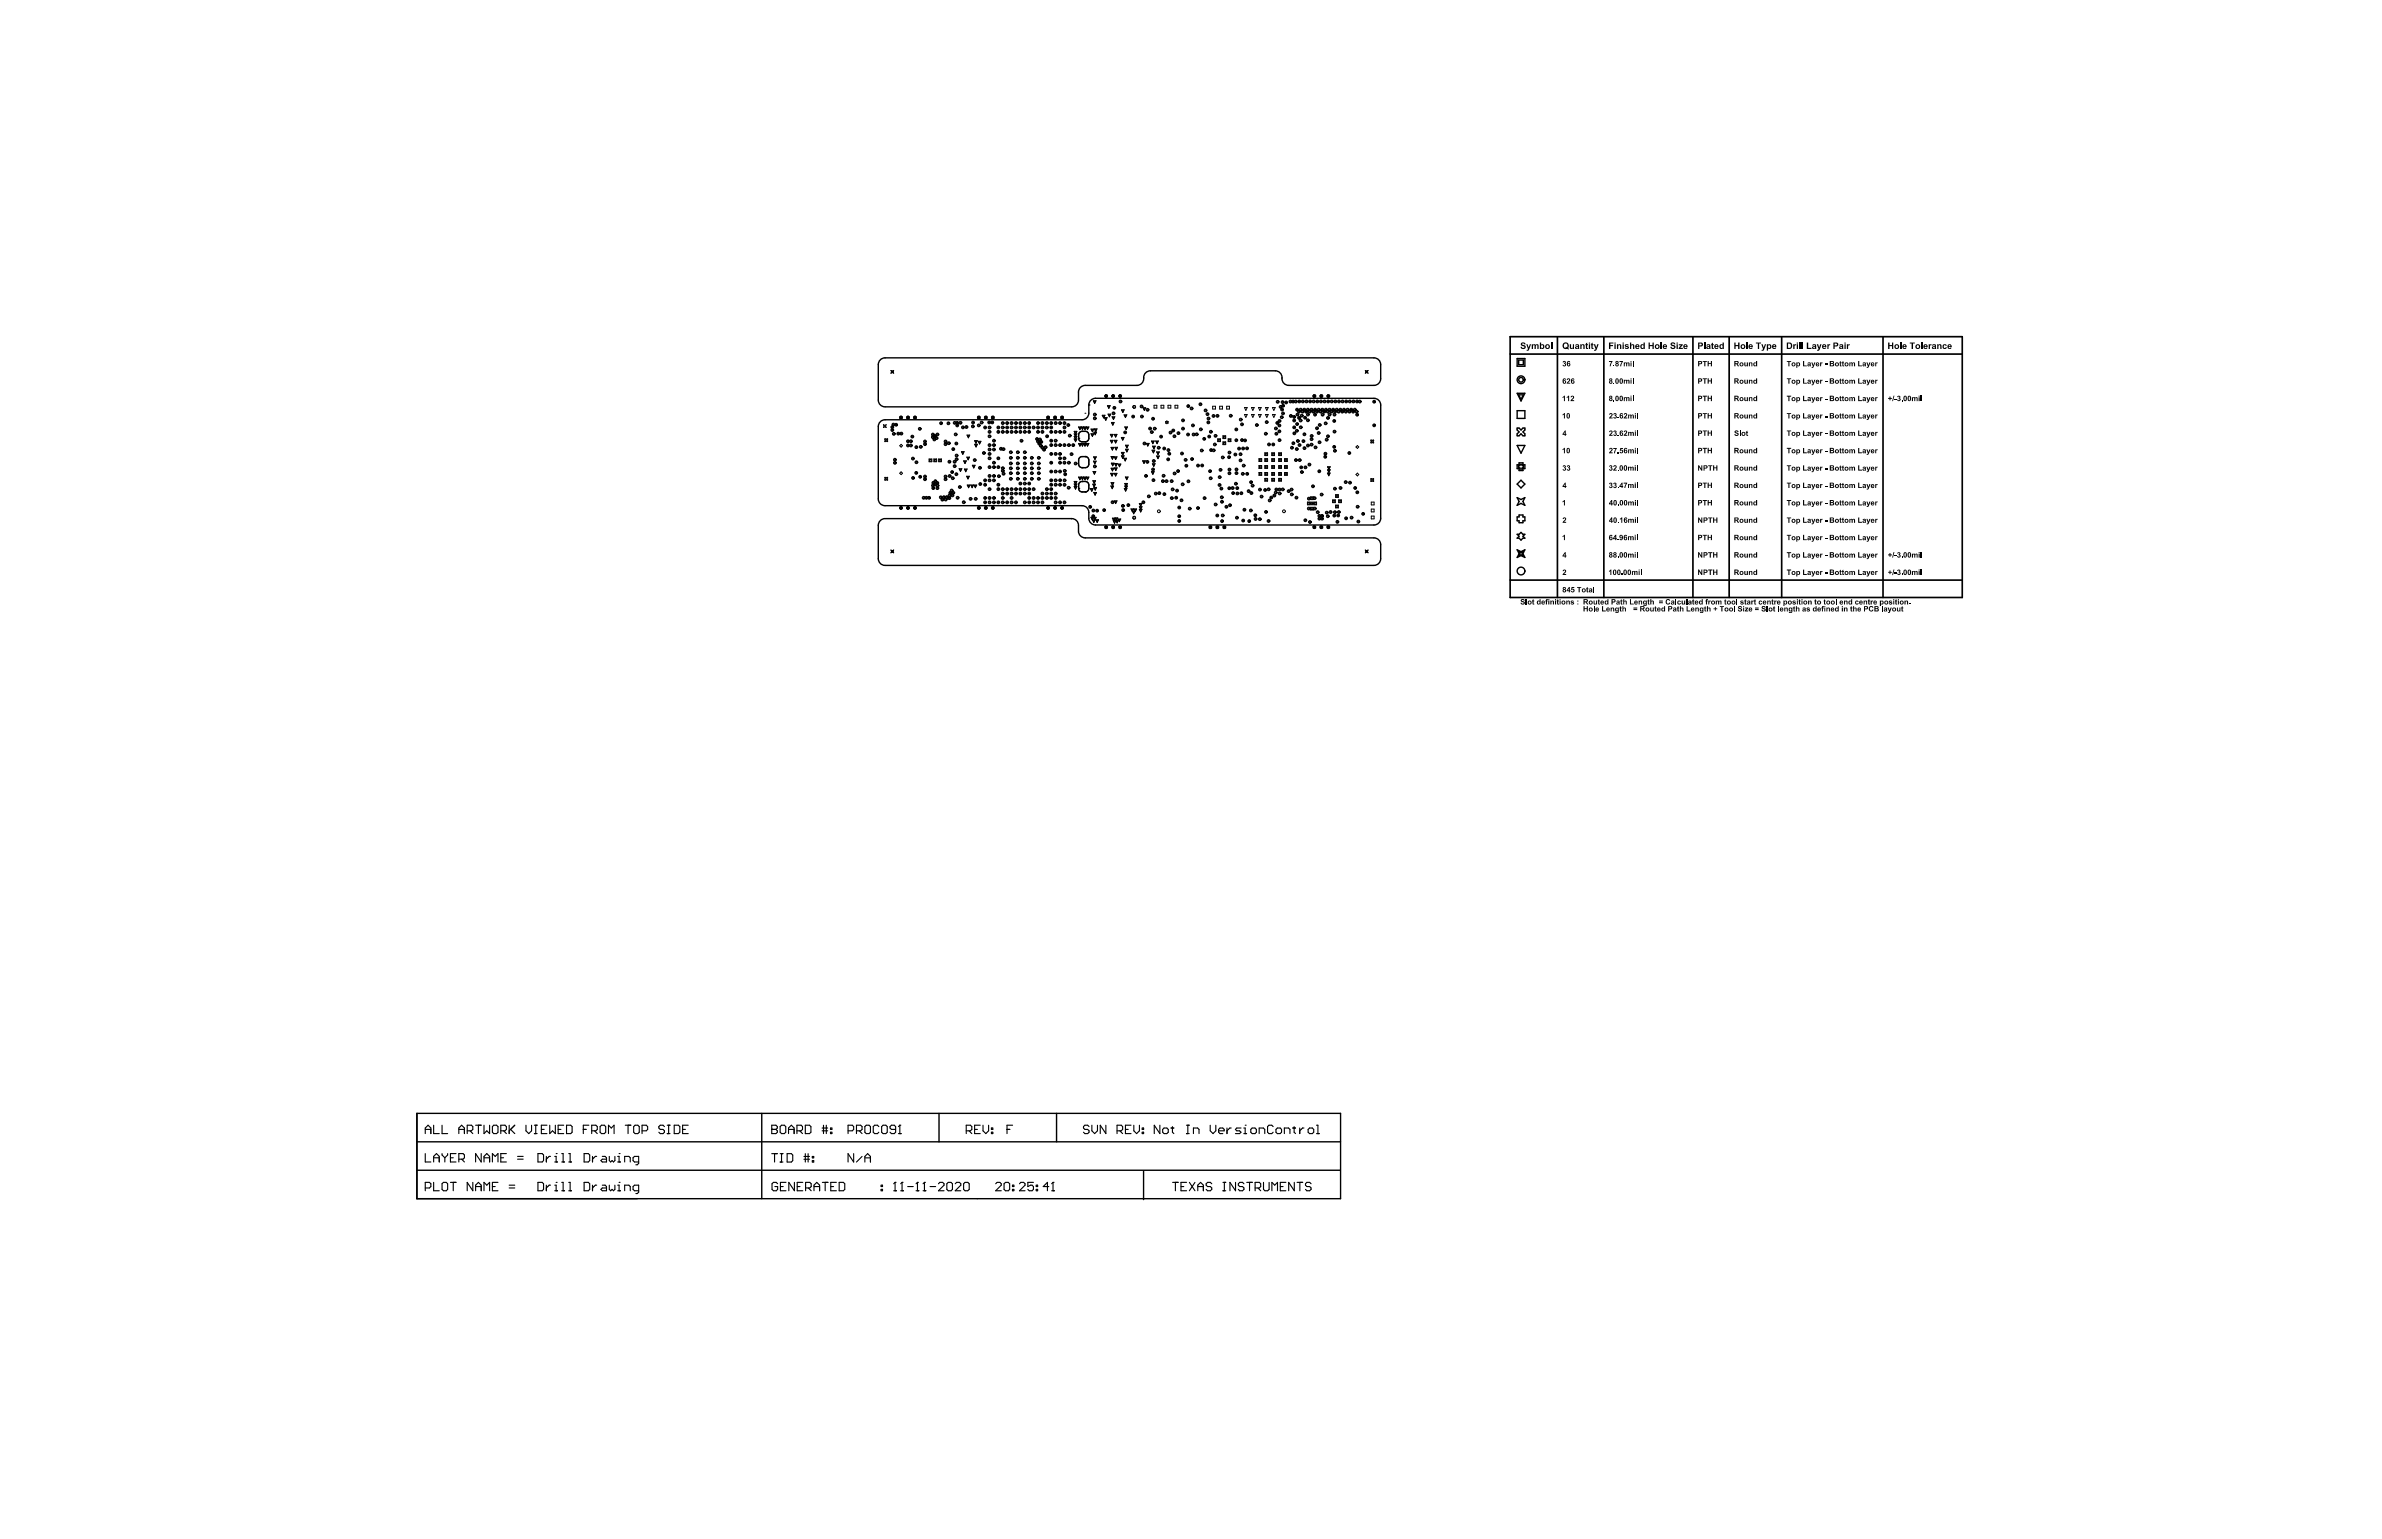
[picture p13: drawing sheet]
<svg xmlns="http://www.w3.org/2000/svg" width="432mm" height="279mm" viewBox="0 0 432 279" stroke-linecap="round" stroke-linejoin="round" font-family="sans-serif">
<g fill="none" stroke="#000" stroke-width=".25">
<path d="M159.5 76.6l.5-.4 .4-.1h35.8a1.22 1.22 0 0 0 1.2-1.2v-1.5a1.22 1.22 0 0 1 1.2-1.2h50.5a1.22 1.22 0 0 1 1.2 1.2v20.6a1.22 1.22 0 0 1-1.2 1.2h-50.5a1.22 1.22 0 0 1-1.2-1.2 1.9 1.9 0 0 0-.5-2.1l-.7-.2h-35.8a1.22 1.22 0 0 1-1.2-1.2v-13.2zM160.4 73.8a1.22 1.22 0 0 1-1.2-1.3v-6.4a1.22 1.22 0 0 1 1.2-1.2h88.7a1.22 1.22 0 0 1 1.2 1.2v2.6a1.22 1.22 0 0 1-1.2 1.2h-15.5a1.24 1.24 0 0 1-1.2-1.5 1.22 1.22 0 0 0-1.2-1.2h-22.7a1.24 1.24 0 0 0-1.2 1.5 1.22 1.22 0 0 1-1.2 1.2h-9.4a1.22 1.22 0 0 0-1.2 1.2v1.4a1.22 1.22 0 0 1-1.2 1.3h-33.8M195.5 79.5h.1M195.5 79.5v-.7a.63 .63 0 0 1 .7-.6h.5a.63 .63 0 0 1 .7 .6v.7a.63 .63 0 0 1-.7 .6M195.5 79.5a.63 .63 0 0 0 .7 .6h.5M197.4 73.4h.1M275 65h1.4v1.4h-1.4zM275 74.5h1.4v1.4h-1.4zM275 77.6h.4l.3 .4 .4-.4h.3v.4l-.3 .3 .3 .4v.3h-.3l-.4-.3-.3 .3h-.4v-.3l.4-.4-.4-.3zM275 71.3h1.4l-.7 1.4zM275.3 65.3h.8v.8h-.8zM275.3 71.6h.8l-.4 .8z"/>
<path d="M160.4 94a1.22 1.22 0 0 0-1.2 1.3v6a1.22 1.22 0 0 0 1.2 1.2h88.7a1.22 1.22 0 0 0 1.2-1.2v-2.6a1.22 1.22 0 0 0-1.2-1.2h-52.4a1.22 1.22 0 0 1-1.2-1.2 1.89 1.89 0 0 0-.5-2l-.7-.3h-33.8M195.5 88.6h.1M195.5 88.6a.63 .63 0 0 0 .7 .6h.5M196.2 87.3h.1M196.2 84.8h.1M196.2 87.3a.63 .63 0 0 0-.7 .6v.7M196.2 87.3h.5a.63 .63 0 0 1 .7 .6v.7a.63 .63 0 0 1-.7 .6M196.7 89.2h.1M196.7 82.8h.1M196.7 80.1h.1M196.7 82.8h-.5a.63 .63 0 0 0-.7 .6v.8a.63 .63 0 0 0 .7 .6M196.7 82.8a.63 .63 0 0 1 .7 .6v.8a.63 .63 0 0 1-.7 .6h-.5"/>
<path d="M275 99.7l.7 .3 .7-.3-.3 .7 .3 .7-.7-.4-.7 .4 .4-.7zM275 96.9h.4l.3-.4 .4 .4h.3l-.3 .3 .3 .4h-.3l-.4 .3-.3-.3h-.4l.4-.4zM275 84.3h.4v-.4h.7v.4h.3v.7h-.3v.3h-.7v-.3h-.4zM275 93.7h.4v-.3h.7v.3h.3v.7h-.3v.4h-.7v-.4h-.4zM275 90.2l.7 .4 .7-.4-.3 .7 .3 .7-.7-.3-.7 .3 .4-.7zM275 87.8l.7-.7 .7 .7-.7 .7zM275 80.8h1.4l-.7 1.4zM275.3 100l.4 .2 .4-.2-.2 .4 .2 .4-.4-.2-.4 .2 .2-.4zM275.3 84.4h.2v-.2h.4v.2h.2v.4h-.2v.2h-.4v-.2h-.2zM75.6 201.9v15.4h167.4v-15.4h-167.4v15.4M75.6 212.2h167.4M75.6 207h167.4"/>
<path d="M138.1 201.9v15.4M170.2 201.9v5.1M191.5 201.9v5.1M207.3 212.4v5.1"/>
<circle cx="275.7" cy="68.9" r=".42"/>
<circle cx="275.7" cy="68.9" r=".7"/>
<circle cx="275.7" cy="103.5" r=".7"/>
</g>
<g fill="none" stroke="#000" stroke-width=".2">
<path d="M77.1 204.8h1M77.1 205.5v-1l.5-.5 .5 .5v1M77.1 209.2v1.5h1M77.1 215.4h.8l.2-.3v-.5l-.2-.2h-.8v1.5M78.6 204v1.5h1M78.6 210.7v-1l.5-.5 .5 .5v1M78.6 214.4v1.5h1M78.6 209.9h1M80.1 214.6l.3-.2h.5l.2 .2v1.1l-.2 .2h-.5l-.3-.2zM80.1 204v1.5h1M80.1 209.2v.2l.5 .5M80.6 209.9v.8"/>
<path d="M81.1 209.2v.2l-.5 .5M81.7 214.4h1M81.7 209.9h.5M82.2 214.4v1.5M82.7 209.2h-1v1.5h1M83.2 204.8h1M83.2 210.2h.7l.3-.3v-.5l-.3-.2h-.7v1.5M83.2 205.5v-1l.5-.5 .5 .5v1M83.7 210.2l.5 .5M84.7 205h.8l.2-.2v-.5l-.2-.3h-.8v1.5M85.2 205l.5 .5M85.7 214.4v1.5l-1-1.5v1.5"/>
<path d="M86.2 204h1M86.2 215.9v-1l.5-.5 .5 .5v1M86.2 215.1h1M86.7 204v1.5M87.2 209.2v1.5l-1-1.5v1.5M87.7 204v1.5l.5-.5 .6 .5v-1.5M87.7 210.7v-1l.5-.5 .6 .5v1M87.7 215.9v-1.5l.5 .5 .6-.5v1.5M87.7 209.9h1.1M89.3 204.3l.2-.3h.5l.3 .3v1l-.3 .2h-.5l-.2-.2zM89.3 215.1h.5M89.3 210.7v-1.5l.5 .5 .5-.5v1.5"/>
<path d="M90.3 214.4h-1v1.5h1M90.8 205h.7l.3-.2v-.5l-.3-.3h-.7v1.5M90.8 209.9h.5M91.3 205l.5 .5M91.8 209.2h-1v1.5h1M92.3 215.4h1M92.3 214.9h1M92.3 204v1.5M92.6 204.8l.7 .7M93.3 204l-1 1M93.8 210.2h1M93.8 209.7h1"/>
<path d="M95.3 204v1l.6 .5 .5-.5v-1M96.9 204h.5M96.9 205.5h.5M97.1 204v1.5M97.5 214.4h.8l.2 .2v1.1l-.2 .2h-.8zM97.5 209.2h.8l.2 .2v1l-.2 .3h-.8zM98.1 204.8h.5M99 209.7v1M99 214.9v1M99.1 204h-1v1.5h1M99.7 204v1.5l.5-.5 .5 .5v-1.5M99.8 214.9h-.3l-.5 .5"/>
<path d="M99.8 209.7h-.3l-.5 .5M100.6 215.9h.5M100.6 214.9h.2v1M100.6 210.7h.5M100.6 209.7h.2v1M100.8 214.4h.1M100.8 209.2h.1M101.2 204.8h.5M101.8 214.4h.3v1.5M101.8 215.9h.5M101.8 210.7h.5M101.8 209.2h.3v1.5"/>
<path d="M102.2 204h-1v1.5h1M102.7 204h.8l.2 .3v1l-.2 .2h-.8zM103.1 214.4h.3v1.5M103.1 215.9h.5M103.1 210.7h.5M103.1 209.2h.3v1.5M105.7 204.8h.5M105.9 214.4h.7l.3 .2v1.1l-.3 .2h-.7zM105.9 209.2h.7l.3 .2v1l-.3 .3h-.7zM106.8 204h-1.1v1.5M107.3 205h.7l.3-.2v-.5l-.3-.3h-.7v1.5M107.4 209.7v1"/>
<path d="M107.4 214.9v1M107.8 205l.5 .5M108.2 214.9h-.3l-.5 .5M108.2 209.7h-.3l-.5 .5M108.8 204.3l.2-.3h.5l.3 .3v1l-.3 .2h-.5l-.2-.2zM109.2 214.9h.5l.2 .2v.8h-.7l-.3-.2 .3-.3h.7M109.2 209.7h.5l.2 .2v.8h-.7l-.3-.3 .3-.2h.7M110.3 205.5v-1.5l.5 .5 .5-.5v1.5M110.5 214.9v.8l.2 .2 .3-.2 .2 .2 .3-.2v-.8M110.5 209.7v.7l.2 .3 .3-.3 .2 .3 .3-.3v-.7M112 215.9h.5M112 214.9h.2v1"/>
<path d="M112 210.7h.5M112 209.7h.2v1M112.2 214.4h.1M112.2 209.2h.1M113.2 215.9v-1h.8l.3 .2v.8M113.2 210.7v-1h.8l.3 .2v.8M113.3 204h1.1M113.9 204v1.5M114.9 204.3l.2-.3h.5l.3 .3v1l-.3 .2h-.5l-.2-.2zM115.8 215.9h-.8l-.2-.2v-.6l.2-.2h.8v1.3l-.3 .2h-.2M115.8 210.7h-.8l-.2-.3v-.5l.2-.2h.8v1.2l-.3 .3h-.2M116.4 205h.7l.3-.2v-.5l-.3-.3h-.7v1.5"/>
<path d="M120.4 204.3l-.2-.3h-.5l-.3 .3v.2l.3 .3h.5l.2 .2v.3l-.2 .2h-.5l-.3-.2M121 204h.5M121 205.5h.5M121.2 204v1.5M122.2 204h.8l.2 .3v1l-.2 .2h-.8zM123.7 204.8h.5M124.8 204h-1.1v1.5h1.1M139.9 204.8h.1M139.9 204h.8l.2 .3v.2l-.2 .3 .2 .2v.3l-.2 .2h-.8zM139.9 204.8h.8M139.9 209.2h1M140.4 209.2v1.5"/>
<path d="M141 214.6l-.3-.2h-.5l-.2 .2v1.1l.2 .2h.5l.3-.2v-.6h-.5M141.4 204.3l.3-.3h.5l.2 .3v1l-.2 .2h-.5l-.3-.2zM141.4 210.7h.5M141.4 209.2h.5M141.5 215.1h.5M141.7 209.2v1.5M142.5 214.4h-1v1.5h1M142.7 209.2h.7l.3 .2v1l-.3 .3h-.7zM142.9 204.8h1.1M142.9 205.5v-1l.5-.5 .6 .5v1M144 214.4v1.5l-1-1.5v1.5M144.5 205h.7l.3-.2v-.5l-.3-.3h-.7v1.5"/>
<path d="M144.5 215.1h.5M145 205l.5 .5M145.5 214.4h-1v1.5h1M145.7 210.2h1M145.7 209.7h1M146 204h.7l.3 .3v1l-.3 .2h-.7zM146 209.2v1.5M146 215.4h.8l.3-.3v-.5l-.3-.2h-.8v1.5M146.5 209.2v1.5M146.5 215.4l.6 .5M147.3 210.4h.2v.3h-.2zM147.3 209.7h.2v.2h-.2z"/>
<path d="M147.6 215.1h1M147.6 215.9v-1l.5-.5 .5 .5v1M149 205h1M149 204.5h1M149.1 214.4h1M149.3 204v1.5M149.6 214.4v1.5M149.8 204v1.5M150.5 204.5h.3v.3h-.3zM150.5 205.3h.3v.2h-.3zM150.6 215.1h.5M151.6 214.4h-1v1.5h1"/>
<path d="M152.1 214.4h.8l.2 .2v1.1l-.2 .2h-.8zM153.7 205h.8l.2-.2v-.5l-.2-.3h-.8v1.5M154.7 209.2v1.5l-1-1.5v1.5M155.3 205h.7l.3-.2v-.5l-.3-.3h-.7v1.5M155.8 205l.5 .5M156.3 209.7l-1 1M156.8 204.3l.2-.3h.5l.3 .3v1l-.3 .2h-.5l-.2-.2zM156.8 210.7v-1l.5-.5 .5 .5v1M156.8 209.9h1M159.3 204.3l-.2-.3h-.5l-.3 .3v1l.3 .2h.5l.2-.2M159.7 215.7h.3v.2h-.3zM159.7 214.9h.3v.2h-.3z"/>
<path d="M159.8 204.3l.3-.3h.5l.2 .3v1l-.2 .2h-.5l-.3-.2zM162 215.9h.5M162.3 214.4h.1M162.3 214.4v1.5M162.3 214.4l-.3 .2M162.4 204.8h-.8l-.3-.3v-.2l.3-.3h.5l.3 .3v1l-.3 .2h-.5l-.3-.2M162.9 205.5h.5M163.1 204h.1M163.1 204v1.5M163.1 204l-.2 .3M163.3 215.9h.5M163.5 214.4h.1"/>
<path d="M163.5 214.4v1.5M163.5 214.4l-.2 .2M164.5 215.1h1.1M166.1 215.9h.5M166.3 214.4h.1M166.3 214.4v1.5M166.3 214.4l-.2 .2M167.3 215.9h.5M167.6 214.4h.1M167.6 214.4v1.5M167.6 214.4l-.3 .2M168.6 215.1h1"/>
<path d="M170.1 214.6l.3-.2h.5l.2 .2v.3l-1 1h1M171.6 214.6l.3-.2h.5l.3 .2v1.1l-.3 .2h-.5l-.3-.2zM173.2 214.6l.2-.2h.5l.3 .2v.3l-1 1h1M174.7 214.6l.2-.2h.5l.3 .2v1.1l-.3 .2h-.5l-.2-.2zM175.2 205h.7l.3-.2v-.5l-.3-.3h-.7v1.5M175.7 205l.5 .5M176.7 204.8h.5M177.7 204h-1v1.5h1M178.2 204v1l.5 .5 .5-.5v-1M179.7 204.5h.3v.3h-.3zM179.7 205.3h.3v.2h-.3zM180.5 214.6l.2-.2h.6l.2 .2v.3l-1 1h1"/>
<path d="M182 214.6l.3-.2h.5l.2 .2v1.1l-.2 .2h-.5l-.3-.2zM182.5 204.8h.6M183.5 215.7h.3v.2h-.3zM183.5 214.9h.3v.2h-.3zM183.6 204h-1.1v1.5M184.8 214.6l.3-.2h.5l.2 .2v.3l-1 1h1M187.3 214.4h-1v.7l.5-.2h.3l.2 .2v.6l-.2 .2h-.5l-.3-.2M187.8 215.7h.3v.2h-.3zM187.8 214.9h.3v.2h-.3zM190.1 215.1h-1l.8-.7v1.5M190.6 215.9h.5M190.9 214.4h.1"/>
<path d="M190.9 214.4v1.5M190.9 214.4l-.3 .2M197.4 204.3l-.2-.3h-.5l-.3 .3v.2l.3 .3h.5l.2 .2v.3l-.2 .2h-.5l-.3-.2M197.9 204v1l.5 .5 .5-.5v-1M200.5 204v1.5l-1-1.5v1.5M202.5 205h.8l.2-.2v-.5l-.2-.3h-.8v1.5M203 205l.5 .5M204 204.8h.5M205 204h-1v1.5h1M205.5 204v1l.5 .5 .5-.5v-1M207.1 204.5h.2v.3h-.2zM207.1 205.3h.2v.2h-.2z"/>
<path d="M210.3 204v1.5l-1.1-1.5v1.5M210.8 204.8l.2-.3h.5l.3 .3v.5l-.3 .2h-.5l-.2-.2zM212.3 204.5h.5M212.5 204.3v1l.3 .2M212.6 214.4h1M213.1 214.4v1.5M214.1 215.1h.5M215.1 204h.5M215.1 205.5h.5M215.1 214.4h-1v1.5h1M215.3 204v1.5M215.6 214.4l1 1.5"/>
<path d="M216.3 205.5v-1h.8l.3 .3v.7M216.6 214.4l-1 1.5M217.1 215.1h1M217.1 215.9v-1l.5-.5 .5 .5v1M219.4 204v1l.5 .5 .5-.5v-1M219.7 214.6l-.3-.2h-.5l-.3 .2v.3l.3 .2h.5l.3 .3v.3l-.3 .2h-.5l-.3-.2M220.9 205h1v-.2l-.2-.3h-.5l-.3 .3v.5l.3 .2h.5M221.7 214.4h.5M221.7 215.9h.5M221.9 214.4v1.5M222.4 204.5v1M223.2 204.5h-.3l-.5 .5"/>
<path d="M224 214.4v1.5l-1-1.5v1.5M225 204.5h-.8l-.3 .3 .3 .2h.5l.3 .3-.3 .2h-.8M225.5 205.5h.5M225.5 204.5h.2v1M225.5 214.6l-.3-.2h-.5l-.2 .2v.3l.2 .2h.5l.3 .3v.3l-.3 .2h-.5l-.2-.2M225.7 204h.1M226 214.4h1M226.5 214.4v1.5M227 204.5h.5l.3 .3v.5l-.3 .2h-.5l-.3-.2v-.5zM227.5 215.4h.8l.2-.3v-.5l-.2-.2h-.8v1.5M228 215.4l.5 .5M228.3 205.5v-1h.7l.3 .3v.7"/>
<path d="M229 214.4v1.3l.3 .2h.5l.3-.2v-1.3M230.6 215.9v-1.5l.5 .5 .5-.5v1.5M230.8 204.3l-.3-.3h-.5l-.2 .3v1l.2 .2h.5l.3-.2M231.3 204.8l.3-.3h.5l.2 .3v.5l-.2 .2h-.5l-.3-.2zM232.1 215.1h.5M232.8 205.5v-1h.8l.2 .3v.7M233.1 214.4h-1v1.5h1M234.3 204.5h.5M234.6 204.3v1l.2 .2M234.6 214.4v1.5l-1-1.5v1.5M235.1 214.4h1M235.6 204.5v1"/>
<path d="M235.6 214.4v1.5M236.4 204.5h-.3l-.5 .5M237.1 204.8l.3-.3h.5l.2 .3v.5l-.2 .2h-.5l-.3-.2zM237.7 214.6l-.3-.2h-.5l-.2 .2v.3l.2 .2h.5l.3 .3v.3l-.3 .2h-.5l-.2-.2M238.7 204h.2v1.5M238.7 205.5h.5"/>
</g>
<g fill="none" stroke="#000" stroke-width=".18">
<path d="M160.1 77l.3 .1 .2-.1-.1 .3 .1 .2-.2-.1-.3 .1 .2-.2zM160.4 79.6l.3 .1 .2-.1-.1 .2 .1 .3-.2-.2-.3 .2 .1-.3zM161.5 67.2l.3 .1 .2-.1-.1 .2 .1 .3-.2-.2-.3 .2 .1-.3zM161.6 67.3h.3v.3h-.3zM163.1 75.6l.4-.1 .1 .3-.4 .2zM163.3 75.6h.2l-.1 .3-.2-.1zM164.3 75.6l.4-.1 .2 .3-.4 .2zM164.5 75.6h.3l-.1 .3-.3-.1zM165.6 75.6l.4-.1 .1 .3-.4 .2zM165.7 75.6h.2l.1 .2-.2 .1zM175.3 78.9h.5l-.3 .5zM175.4 79h.3l-.2 .3z"/>
<path d="M176.7 79.9h.5l-.3 .5zM176.8 80h.3l-.2 .3zM177.2 75.6l.4-.1 .1 .3-.4 .2zM177.3 75.6h.2l.1 .2-.2 .1zM178.5 75.6l.3-.1 .2 .3-.4 .2zM178.6 75.6h.2l.1 .2-.3 .1zM179.7 75.6l.4-.1 .1 .3-.4 .2zM179.8 75.6h.3v.2l-.2 .1zM189.7 75.6l.4-.1 .1 .3-.3 .2zM189.8 75.6h.3v.2l-.2 .1zM191 75.6l.4-.1 .1 .3-.4 .2zM191.1 75.6h.2l.1 .2-.2 .1z"/>
<path d="M192.3 75.6l.4-.1 .1 .3-.4 .2zM192.4 75.6h.2l.1 .2-.2 .1zM194.7 78.2h.5l-.2 .5zM194.7 79.6h.5l-.2 .5zM194.7 78.7h.5l-.2 .5zM194.7 79.1h.5l-.2 .5zM194.8 78.3h.3l-.1 .3zM194.8 78.8h.3l-.1 .3zM194.8 79.2h.3l-.1 .3zM194.8 79.7h.3l-.1 .3zM195.6 77.5h.3l-.1 .3zM196 77.4l.2 .5 .3-.5"/>
<path d="M196 77.4l-.2 .5-.3-.5h1.9l-.3 .5-.2-.5M196.1 77.5h.3l-.2 .3zM196.4 77.4l.3 .5 .2-.5M196.5 77.5h.3l-.1 .3zM196.7 74.9h.1M197 77.5h.3l-.2 .3zM197.8 78.6h.5l-.3 .5zM197.8 77.8h.5l-.3 .5zM197.9 78.7h.3l-.2 .3zM197.9 77.9h.3l-.2 .3zM198.2 72.7h.5l-.3 .5zM198.3 72.8h.3l-.2 .3z"/>
<path d="M198.3 78.3h.5l-.3 .5zM198.4 77.8h.5l-.3 .5zM198.4 78.4h.3l-.2 .3zM198.5 77.9h.3l-.2 .3zM199.8 75.3h.5l-.2 .5zM199.9 75.4h.3l-.1 .3zM200.2 75.7h.5l-.3 .5zM200.3 75.8h.3l-.2 .3zM200.4 71.6l.4 .1-.2 .4-.3-.2zM200.4 71.7h.3l-.1 .3-.2-.1zM200.7 73.5h.6l-.3 .6zM200.8 73.6h.4l-.2 .4z"/>
<path d="M200.9 75.1h.5l-.3 .5zM201 75.2h.3l-.2 .3zM201.3 78.8h.5l-.3 .5zM201.3 79.8h.5l-.3 .5zM201.4 79.9h.3l-.2 .3zM201.4 78.9h.3l-.2 .3zM201.5 76.6h.5l-.3 .5zM201.6 76.7h.3l-.2 .3zM201.6 75.6h.5l-.3 .5zM201.7 71.6l.3 .1-.1 .4-.4-.2zM201.7 75.7h.3l-.2 .3zM201.7 71.7h.2v.3l-.3-.1z"/>
<path d="M202 78.8h.5l-.3 .5zM202 79.8h.5l-.3 .5zM202.1 79.9h.3l-.2 .3zM202.1 78.9h.3l-.2 .3zM202.9 71.6l.4 .1-.1 .4-.4-.2zM203 71.7h.2l-.1 .3-.2-.1zM203.3 79.3h.5l-.3 .5zM203.3 74.3h.5l-.3 .5zM203.4 79.4h.3l-.2 .3zM203.4 74.4h.3l-.2 .3zM203.8 75.2h.5l-.3 .5zM203.9 75.3h.3l-.2 .3z"/>
<path d="M203.9 77.4h.5l-.3 .5zM204 77.5h.3l-.2 .3zM205.3 73.7l.4-.2 .2 .4-.4 .1zM207.2 73.9h.5l-.3 .5zM207.3 74h.3l-.2 .3zM208.7 80h.5l-.2 .5zM209.2 73.5h.5v.5h-.5zM209.5 80h.5l-.3 .5zM210.5 73.5h.5v.5h-.5zM211.3 76.4l.2-.1 .3 .1-.1 .2 .1 .1-.3 .1-.2-.1 .1-.1zM211.7 73.5h.5v.5h-.5zM213 73.5h.5v.5h-.5z"/>
<path d="M219.8 73.7h.5v.5h-.5zM220.7 79.6h.5v.5h-.5zM220.8 79.7h.3v.3h-.3zM221.1 73.7h.5v.5h-.5zM221.7 79h.5v.5h-.5zM221.8 79.1h.3v.3h-.3zM222.4 73.7h.5v.5h-.5zM222.6 79.6h.5v.5h-.5zM222.7 79.7h.3v.3h-.3zM225.6 73.9h.5l-.3 .5zM225.6 75.2h.5l-.3 .5zM226.9 73.9h.5l-.3 .5z"/>
<path d="M226.9 75.2h.5l-.3 .5zM228.1 73.9h.5l-.2 .5zM228.1 75.2h.5l-.2 .5zM229.4 73.9h.5l-.3 .5zM229.4 75.2h.5l-.3 .5zM230.7 73.9h.5l-.3 .5zM230.7 75.2h.5l-.3 .5zM238 71.7l.4-.1 .1 .3-.4 .2zM238.2 71.7h.2l-.1 .3-.2-.1zM239.3 71.7l.4-.1 .1 .3-.4 .2zM239.4 71.7h.2l.1 .2-.2 .1zM240.5 71.7l.4-.1 .1 .3-.3 .2z"/>
<path d="M240.6 71.7h.3v.2l-.2 .1zM247.5 67.2l.2 .1 .3-.1-.1 .2 .1 .3-.3-.2-.2 .2 .1-.3zM247.6 67.3h.3v.3h-.3zM248.5 79.8l.3 .1 .2-.1-.1 .2 .1 .3-.2-.1-.3 .1 .1-.3zM160.4 86.6l.3 .1 .2-.1-.1 .2 .1 .3-.2-.2-.3 .2 .1-.3zM161.5 99.7l.3 .2 .2-.2-.1 .3 .1 .2-.2-.1-.3 .1 .1-.2zM161.6 99.8h.3v.3h-.3zM163.1 92l.4-.2 .1 .4-.4 .1zM163.1 80.8l.3-.2 .2 .2-.2 .3zM163.1 85.8l.3-.2 .2 .2-.2 .3zM163.3 91.9l.2 .1-.1 .2h-.2zM164.3 92l.4-.2 .2 .4-.4 .1z"/>
<path d="M164.5 91.9l.3 .1-.1 .2h-.3zM165.6 92l.4-.2 .1 .4-.4 .1zM165.7 92l.2-.1 .1 .3h-.2zM168.4 83.2h.5v.5h-.5zM168.5 83.3h.3v.3h-.3zM169.3 83.2h.5v.5h-.5zM169.4 83.3h.3v.3h-.3zM170.2 83.2h.5v.5h-.5zM170.3 83.3h.3v.3h-.3zM173.9 85h.5l-.3 .5zM174 85.1h.3l-.2 .3zM174.3 81.9h.5l-.3 .5z"/>
<path d="M174.4 82h.3l-.2 .3zM174.7 83.6h.5l-.3 .5zM174.8 83.7h.3l-.2 .3zM174.8 85h.5l-.2 .5zM174.9 85.1h.3l-.1 .3zM175.2 86.3h.5l-.2 .6zM175.2 82.9h.6l-.3 .5zM175.3 86.5h.3l-.1 .3zM175.3 87.9h.5l-.2 .5zM175.3 83h.4l-.2 .3zM175.4 88h.3l-.1 .3zM176 87.9h.5l-.3 .5z"/>
<path d="M176.1 88h.3l-.2 .3zM176.3 84.4h.5l-.3 .5zM176.4 84.5h.3l-.2 .3zM176.6 87.9h.5l-.3 .5zM176.7 88h.3l-.2 .3zM176.7 80.6h.5l-.3 .5zM176.8 80.7h.3l-.2 .3zM177.2 92l.4-.2 .1 .4-.4 .1zM177.3 92l.2-.1 .1 .3h-.2zM177.3 80h.5l-.2 .5zM177.4 80.1h.3l-.1 .3zM178.5 92l.3-.2 .2 .4-.4 .1z"/>
<path d="M178.6 92l.2-.1 .1 .3h-.3zM179.7 92l.4-.2 .1 .4-.4 .1zM179.8 92l.3-.1v.3h-.2zM189.7 92l.4-.2 .1 .4-.3 .1zM189.8 92l.3-.1v.3h-.2zM191 92l.4-.2 .1 .4-.4 .1zM191.1 92l.2-.1 .1 .3h-.2zM192.3 92l.4-.2 .1 .4-.4 .1zM192.4 92l.2-.1 .1 .3h-.2zM194.7 87.3h.5l-.2 .5zM194.7 88.2h.5l-.2 .5zM194.7 87.8h.5l-.2 .5z"/>
<path d="M194.8 87.4h.3l-.1 .3zM194.8 88.3h.3l-.1 .3zM194.8 87.9h.3l-.1 .3zM195.6 86.6h.3l-.1 .3zM195.6 80.5h.3l-.1 .3zM195.8 82.9l.9-.1a.6 .6 0 0 1 .7 .6v.8a.6 .6 0 0 1-.7 .6 1.03 1.03 0 0 1-1.1-.3l-.1-1.2zM196 80.4l.2 .5 .3-.5M196 86.5l.2 .5 .3-.5M196.1 80.5h.3l-.2 .3zM196.1 86.6h.3l-.2 .3zM196.4 80.4l.3 .5 .2-.5 .2 .5 .3-.5h-1.9l.3 .5 .2-.5M196.4 86.5l.3 .5 .2-.5"/>
<path d="M196.5 87.3h.1M196.5 80.5h.3l-.1 .3zM196.5 86.6h.3l-.1 .3zM196.9 86.5l.2 .5 .3-.5h-1.9l.3 .5 .2-.5M197 86.6h.3l-.2 .3zM197 80.5h.3l-.2 .3zM197.7 88.6h.5l-.3 .5zM197.8 88.7h.3l-.2 .3zM197.8 93.9h.4l-.2 .3zM198 94.2h.5l-.2 .6zM198.1 87.8h.5l-.3 .5zM198.1 87.2h.5l-.2 .5z"/>
<path d="M198.1 94.3h.3l-.1 .4zM198.1 85.5h.5l-.2 .5zM198.2 87.9h.3l-.2 .3zM198.2 87.3h.3l-.1 .3zM198.2 83.6h.5l-.2 .5zM198.2 85.6h.3l-.1 .3zM198.2 82.8h.5l-.2 .5zM198.3 93.8l-.3 .5-.3-.5h1l-.2 .5-.3-.5M198.3 89.3h.5l-.3 .5zM198.3 88.4h.5l-.3 .5zM198.3 93.9h.3l-.1 .3zM198.3 83.7h.3l-.1 .3z"/>
<path d="M198.3 82.9h.3l-.1 .3zM198.4 89.4h.3l-.2 .3zM198.4 88.5h.3l-.2 .3zM198.6 94.2h.5l-.2 .5zM198.7 94.3h.3l-.1 .3zM200.3 95.5l.3-.2 .2 .4-.4 .1zM200.4 95.4l.3 .1-.1 .2h-.2zM201.3 85.8h.5l-.2 .5zM201.4 88.1h.5l-.3 .5zM201.4 81.1h.5l-.3 .5zM201.4 82.8h.5l-.2 .5zM201.4 84.9h.5l-.2 .5z"/>
<path d="M201.4 87.5h.5l-.2 .5zM201.4 85.9h.3l-.1 .3zM201.5 84h.5l-.3 .5zM201.5 88.2h.3l-.2 .3zM201.5 81.2h.3l-.2 .3zM201.5 82.9h.3l-.1 .3zM201.5 85h.3l-.1 .3zM201.5 87.6h.3l-.1 .3zM201.5 95.5l.4-.2 .1 .4-.3 .1zM201.6 84.1h.3l-.2 .3zM201.6 93.9h.6l-.3 .6zM201.7 95.4l.2 .1v.2h-.3z"/>
<path d="M201.7 94h.3l-.1 .4zM201.8 94.4h.5l-.3 .5zM201.9 94.5h.3l-.2 .3zM202 82.8h.5l-.3 .5zM202 85.8h.5l-.3 .5zM202 90.8h.5l-.3 .5zM202 84.8h.5l-.2 .5zM202 84h.6l-.3 .5zM202.1 81.1h.5l-.3 .5zM202.1 82.9h.3l-.2 .3zM202.1 85.9h.3l-.2 .3zM202.1 90.9h.3l-.2 .3z"/>
<path d="M202.1 84.9h.3l-.1 .3zM202.1 93.9h.5l-.2 .5zM202.1 84.1h.3l-.1 .3zM202.2 81.2h.3l-.2 .3zM202.2 94h.3l-.1 .3zM202.3 94.3h.5l-.3 .5zM202.4 94.4h.3l-.2 .3zM202.7 94.1h.5l-.3 .5zM202.7 84.1h.5l-.3 .5zM202.8 94.2h.3l-.2 .3zM202.8 84.2h.3l-.2 .3zM202.8 95.5l.4-.2 .1 .4-.4 .1z"/>
<path d="M203 95.4l.2 .1-.1 .2h-.2zM203.3 82.6h.5l-.3 .5zM203.3 82h.5l-.3 .5zM203.4 82.7h.3l-.2 .3zM203.4 82.1h.3l-.2 .3zM203.7 83.1h.5l-.2 .5zM203.8 88.6h.5l-.2 .5zM203.8 83.2h.3l-.1 .3zM203.9 88.1h.5l-.3 .5zM203.9 87.7h.5l-.3 .5zM203.9 88.7h.3l-.1 .3zM204 88.2h.3l-.2 .3z"/>
<path d="M204 87.8h.3l-.2 .3zM204 86.5h.5l-.2 .5zM204 81.5h.5l-.2 .5zM204 80.7h.5l-.2 .5zM204.1 86.6h.3l-.1 .3zM204.1 81.6h.3l-.1 .3zM204.1 80.8h.3l-.1 .3zM205 92.3h1l-.2 .5-.3-.5-.2 .5zM205.1 92.4h.3l-.1 .3h.5l-.3 .5zM205.3 93.7l.4-.1 .2 .4-.4 .1zM205.4 92.8h.3l-.2 .3zM205.6 92.4h.3l-.1 .3z"/>
<path d="M206.5 92.3h.5l-.2 .5zM206.5 91.3h.5l-.2 .5zM206.5 91.9h.5l-.2 .5zM206.6 92.4h.3l-.1 .3zM206.6 91.4h.3l-.1 .3zM206.6 92h.3l-.1 .3zM207.1 83.5h.5l-.2 .5zM207.2 83.6h.3l-.1 .3zM207.8 80.4h.5l-.2 .5zM207.9 80.5h.3l-.1 .3zM208.7 85.5h.5l-.2 .5zM208.8 85.6h.3l-.1 .3z"/>
<path d="M208.8 81.6h.5l-.2 .5zM208.8 80.1h.3l-.1 .3zM208.9 84.1h.5l-.3 .5zM208.9 80.9h.5l-.2 .5zM208.9 81.7h.3l-.1 .3zM209 84.2h.3l-.2 .3zM209 81h.3l-.1 .3zM209.6 80.1h.3l-.2 .3zM209.7 82.7h.5l-.3 .5zM209.7 81.9h.5l-.3 .5zM209.8 82.8h.3l-.2 .3zM209.8 82h.3l-.2 .3z"/>
<path d="M219.2 95.5l.3-.2 .2 .4-.4 .2zM219.3 95.4l.3 .1-.1 .2h-.2zM220.4 95.5l.4-.2 .1 .4-.3 .2zM220.5 95.5l.3-.1v.3h-.2zM221.7 80.1h.5v.5h-.5zM221.7 95.5l.4-.2 .1 .4-.4 .2zM221.8 80.2h.3v.3h-.3zM221.8 95.5l.2-.1 .1 .3h-.2zM228.2 84.4h.5v.5h-.5zM228.2 85.7h.5v.5h-.5zM228.2 83.2h.5v.5h-.5zM228.3 84.5h.3v.3h-.3z"/>
<path d="M228.3 85.8h.3v.3h-.3zM228.3 83.3h.3v.3h-.3zM229.3 86.7h.5v.5h-.5zM229.3 84.4h.5v.5h-.5zM229.3 82.1h.5v.5h-.5zM229.3 85.7h.5v.5h-.5zM229.3 83.2h.5v.5h-.5zM229.4 86.8h.3v.3h-.3zM229.4 84.5h.3v.3h-.3zM229.4 85.8h.3v.3h-.3zM229.4 82.2h.3v.3h-.3zM229.4 83.3h.3v.3h-.3z"/>
<path d="M230.5 86.7h.5v.5h-.5zM230.5 84.4h.5v.5h-.5zM230.5 82.1h.5v.5h-.5zM230.5 85.7h.5v.5h-.5zM230.5 83.2h.5v.5h-.5zM230.6 86.8h.3v.3h-.3zM230.6 84.5h.3v.3h-.3zM230.6 85.8h.3v.3h-.3zM230.6 83.3h.3v.3h-.3zM230.6 82.2h.3v.3h-.3zM231.8 86.7h.5v.5h-.5zM231.8 84.4h.5v.5h-.5z"/>
<path d="M231.8 82.1h.5v.5h-.5zM231.8 85.7h.5v.5h-.5zM231.8 83.2h.5v.5h-.5zM231.9 86.8h.3v.3h-.3zM231.9 84.5h.3v.3h-.3zM231.9 85.8h.3v.3h-.3zM231.9 83.3h.3v.3h-.3zM231.9 82.2h.3v.3h-.3zM232.9 84.4h.5v.5h-.5zM232.9 85.7h.5v.5h-.5zM232.9 83.2h.5v.5h-.5zM233 84.5h.3v.3h-.3z"/>
<path d="M233 85.8h.3v.3h-.3zM233 83.3h.3v.3h-.3zM237 91h.5v.5h-.5zM237.1 91.1h.3v.3h-.3zM237.6 92h.5v.5h-.5zM237.6 90.1h.5v.5h-.5zM237.7 90.2h.3v.3h-.3zM237.7 92.1h.3v.3h-.3zM238 95.5l.4-.2 .1 .4-.4 .1zM238.2 91h.5v.5h-.5zM238.2 95.4l.2 .1-.1 .2h-.2zM238.3 91.1h.3v.3h-.3z"/>
<path d="M239.3 95.5l.4-.2 .1 .4-.4 .1zM239.4 95.5l.2-.1 .1 .3h-.2zM240.5 95.5l.4-.2 .1 .4-.3 .1zM240.6 85.8h.5l-.2 .5zM240.6 84.6h.5l-.2 .5zM240.6 85.2h.5l-.2 .5zM240.6 95.5l.3-.1v.3h-.2zM240.7 85.9h.3l-.1 .3zM240.7 84.7h.3l-.1 .3zM240.7 85.3h.3l-.1 .3zM241.6 90.6h.5v.5h-.5zM241.7 90.7h.3v.3h-.3z"/>
<path d="M242.1 91.6h.5v.5h-.5zM242.1 89.7h.5v.5h-.5zM242.2 91.7h.3v.3h-.3zM242.2 89.8h.3v.3h-.3zM242.7 90.6h.5v.5h-.5zM242.8 90.7h.3v.3h-.3zM245.8 86l.3-.2 .2 .2-.2 .3zM245.8 81l.3-.2 .2 .2-.2 .3zM247.5 99.7l.2 .2 .3-.2-.1 .3 .1 .2-.3-.1-.2 .1 .1-.2zM247.6 99.8h.3v.3h-.3zM248.5 86.8l.3 .1 .2-.1-.1 .2 .1 .3-.2-.1-.3 .1 .1-.3zM248.6 93.6h.5v.5h-.5z"/>
<path d="M248.6 91h.5v.5h-.5zM248.6 92.3h.5v.5h-.5z"/>
<circle cx="161.7" cy="77.5" r=".15"/>
<circle cx="161.7" cy="77.5" r=".25"/>
<circle cx="161.8" cy="78" r=".15"/>
<circle cx="161.8" cy="78" r=".25"/>
<circle cx="161.9" cy="77" r=".15"/>
<circle cx="161.9" cy="77" r=".25"/>
<circle cx="162" cy="78.7" r=".15"/>
<circle cx="162" cy="78.7" r=".25"/>
<circle cx="162.5" cy="77" r=".25"/>
<circle cx="162.5" cy="77" r=".15"/>
<circle cx="162.8" cy="78.6" r=".15"/>
<circle cx="162.8" cy="78.6" r=".25"/>
<circle cx="163.4" cy="78.6" r=".15"/>
<circle cx="163.4" cy="78.6" r=".25"/>
<circle cx="165.4" cy="79.2" r=".15"/>
<circle cx="165.4" cy="79.2" r=".25"/>
<circle cx="166.7" cy="77.8" r=".15"/>
<circle cx="166.7" cy="77.8" r=".25"/>
<circle cx="169.1" cy="79.3" r=".15"/>
<circle cx="169.1" cy="79.3" r=".25"/>
<circle cx="169.1" cy="78.8" r=".15"/>
<circle cx="169.1" cy="78.8" r=".25"/>
<circle cx="169.4" cy="79.7" r=".15"/>
<circle cx="169.4" cy="79.7" r=".25"/>
<circle cx="169.5" cy="79.1" r=".15"/>
<circle cx="169.5" cy="79.1" r=".25"/>
<circle cx="169.8" cy="79.4" r=".15"/>
<circle cx="169.8" cy="79.4" r=".25"/>
<circle cx="169.9" cy="78.8" r=".15"/>
<circle cx="169.9" cy="78.8" r=".25"/>
<circle cx="170.6" cy="76.7" r=".25"/>
<circle cx="170.6" cy="76.7" r=".15"/>
<circle cx="171.9" cy="76.8" r=".15"/>
<circle cx="171.9" cy="76.8" r=".25"/>
<circle cx="173.1" cy="76.7" r=".25"/>
<circle cx="173.1" cy="76.7" r=".15"/>
<circle cx="173.2" cy="78.8" r=".15"/>
<circle cx="173.2" cy="78.8" r=".25"/>
<circle cx="173.5" cy="77.1" r=".15"/>
<circle cx="173.5" cy="77.1" r=".25"/>
<circle cx="173.5" cy="76.7" r=".15"/>
<circle cx="173.5" cy="76.7" r=".25"/>
<circle cx="174.1" cy="76.7" r=".15"/>
<circle cx="174.1" cy="76.7" r=".25"/>
<circle cx="174.6" cy="77.5" r=".15"/>
<circle cx="174.6" cy="77.5" r=".25"/>
<circle cx="175.2" cy="77.4" r=".15"/>
<circle cx="175.2" cy="77.4" r=".25"/>
<circle cx="176.4" cy="77.3" r=".15"/>
<circle cx="176.4" cy="77.3" r=".25"/>
<circle cx="176.4" cy="76.6" r=".15"/>
<circle cx="176.4" cy="76.6" r=".25"/>
<circle cx="177.4" cy="77.1" r=".15"/>
<circle cx="177.4" cy="77.1" r=".25"/>
<circle cx="177.9" cy="76.6" r=".15"/>
<circle cx="177.9" cy="76.6" r=".25"/>
<circle cx="178.6" cy="77.5" r=".15"/>
<circle cx="178.6" cy="77.5" r=".25"/>
<circle cx="179.3" cy="76.6" r=".15"/>
<circle cx="179.3" cy="76.6" r=".25"/>
<circle cx="179.4" cy="79.1" r=".15"/>
<circle cx="179.4" cy="78.3" r=".15"/>
<circle cx="179.4" cy="77.5" r=".15"/>
<circle cx="179.4" cy="78.3" r=".25"/>
<circle cx="179.4" cy="79.1" r=".25"/>
<circle cx="179.4" cy="77.5" r=".25"/>
<circle cx="179.9" cy="76.6" r=".15"/>
<circle cx="179.9" cy="76.6" r=".25"/>
<circle cx="180.2" cy="79.9" r=".25"/>
<circle cx="180.2" cy="79.9" r=".15"/>
<circle cx="181" cy="78.3" r=".15"/>
<circle cx="181" cy="77.5" r=".15"/>
<circle cx="181" cy="78.3" r=".25"/>
<circle cx="181" cy="77.5" r=".25"/>
<circle cx="181.8" cy="78.3" r=".15"/>
<circle cx="181.8" cy="76.7" r=".15"/>
<circle cx="181.8" cy="77.5" r=".15"/>
<circle cx="181.8" cy="76.7" r=".25"/>
<circle cx="181.8" cy="78.3" r=".25"/>
<circle cx="181.8" cy="77.5" r=".25"/>
<circle cx="182.6" cy="78.3" r=".15"/>
<circle cx="182.6" cy="76.7" r=".15"/>
<circle cx="182.6" cy="77.5" r=".15"/>
<circle cx="182.6" cy="76.7" r=".25"/>
<circle cx="182.6" cy="78.3" r=".25"/>
<circle cx="182.6" cy="77.5" r=".25"/>
<circle cx="183.4" cy="78.3" r=".15"/>
<circle cx="183.4" cy="76.7" r=".25"/>
<circle cx="183.4" cy="78.3" r=".25"/>
<circle cx="183.4" cy="77.5" r=".25"/>
<circle cx="183.4" cy="76.7" r=".15"/>
<circle cx="183.4" cy="77.5" r=".15"/>
<circle cx="184.2" cy="78.3" r=".15"/>
<circle cx="184.2" cy="76.7" r=".15"/>
<circle cx="184.2" cy="77.5" r=".15"/>
<circle cx="184.2" cy="76.7" r=".25"/>
<circle cx="184.2" cy="78.3" r=".25"/>
<circle cx="184.2" cy="77.5" r=".25"/>
<circle cx="185" cy="78.3" r=".15"/>
<circle cx="185" cy="77.5" r=".15"/>
<circle cx="185" cy="76.7" r=".15"/>
<circle cx="185" cy="76.7" r=".25"/>
<circle cx="185" cy="78.3" r=".25"/>
<circle cx="185" cy="77.5" r=".25"/>
<circle cx="185.2" cy="79.9" r=".25"/>
<circle cx="185.2" cy="79.9" r=".15"/>
<circle cx="185.8" cy="78.3" r=".15"/>
<circle cx="185.8" cy="77.5" r=".15"/>
<circle cx="185.8" cy="76.7" r=".15"/>
<circle cx="185.8" cy="76.7" r=".25"/>
<circle cx="185.8" cy="78.3" r=".25"/>
<circle cx="185.8" cy="77.5" r=".25"/>
<circle cx="186.6" cy="76.7" r=".25"/>
<circle cx="186.6" cy="78.3" r=".25"/>
<circle cx="186.6" cy="77.5" r=".25"/>
<circle cx="186.6" cy="78.3" r=".15"/>
<circle cx="186.6" cy="77.5" r=".15"/>
<circle cx="186.6" cy="76.7" r=".15"/>
<circle cx="187.4" cy="77.5" r=".15"/>
<circle cx="187.4" cy="77.5" r=".25"/>
<circle cx="188" cy="79.6" r=".15"/>
<circle cx="188" cy="79.6" r=".25"/>
<circle cx="188.2" cy="78.3" r=".15"/>
<circle cx="188.2" cy="76.7" r=".15"/>
<circle cx="188.2" cy="77.5" r=".15"/>
<circle cx="188.2" cy="76.7" r=".25"/>
<circle cx="188.2" cy="78.3" r=".25"/>
<circle cx="188.2" cy="77.5" r=".25"/>
<circle cx="188.5" cy="79.7" r=".25"/>
<circle cx="188.5" cy="79.7" r=".15"/>
<circle cx="189" cy="76.7" r=".25"/>
<circle cx="189" cy="78.3" r=".25"/>
<circle cx="189" cy="77.5" r=".25"/>
<circle cx="189" cy="78.3" r=".15"/>
<circle cx="189" cy="76.7" r=".15"/>
<circle cx="189" cy="77.5" r=".15"/>
<circle cx="189.8" cy="76.7" r=".25"/>
<circle cx="189.8" cy="77.5" r=".25"/>
<circle cx="189.8" cy="76.7" r=".15"/>
<circle cx="189.8" cy="77.5" r=".15"/>
<circle cx="189.8" cy="79.1" r=".15"/>
<circle cx="189.8" cy="79.1" r=".25"/>
<circle cx="190.6" cy="79.9" r=".15"/>
<circle cx="190.6" cy="78.3" r=".15"/>
<circle cx="190.6" cy="77.5" r=".15"/>
<circle cx="190.6" cy="76.7" r=".15"/>
<circle cx="190.6" cy="79.9" r=".25"/>
<circle cx="190.6" cy="76.7" r=".25"/>
<circle cx="190.6" cy="78.3" r=".25"/>
<circle cx="190.6" cy="77.5" r=".25"/>
<circle cx="191.4" cy="79.9" r=".25"/>
<circle cx="191.4" cy="79.9" r=".15"/>
<circle cx="191.4" cy="78.3" r=".15"/>
<circle cx="191.4" cy="76.7" r=".15"/>
<circle cx="191.4" cy="76.7" r=".25"/>
<circle cx="191.4" cy="78.3" r=".25"/>
<circle cx="192.2" cy="78.3" r=".15"/>
<circle cx="192.2" cy="76.7" r=".25"/>
<circle cx="192.2" cy="78.3" r=".25"/>
<circle cx="192.2" cy="76.7" r=".15"/>
<circle cx="193" cy="78.3" r=".15"/>
<circle cx="193" cy="76.7" r=".15"/>
<circle cx="193" cy="77.5" r=".15"/>
<circle cx="193" cy="76.7" r=".25"/>
<circle cx="193" cy="78.3" r=".25"/>
<circle cx="193" cy="77.5" r=".25"/>
<circle cx="193.7" cy="77.1" r=".15"/>
<circle cx="193.7" cy="77.1" r=".25"/>
<circle cx="193.9" cy="79" r=".15"/>
<circle cx="193.9" cy="79" r=".25"/>
<circle cx="196.5" cy="79.2" r="1.01"/>
<circle cx="198.5" cy="75.9" r=".15"/>
<circle cx="198.5" cy="75.9" r=".25"/>
<circle cx="198.5" cy="75.2" r=".15"/>
<circle cx="198.5" cy="75.2" r=".25"/>
<circle cx="201.8" cy="74.9" r=".15"/>
<circle cx="201.8" cy="74.9" r=".25"/>
<circle cx="202" cy="73.9" r=".15"/>
<circle cx="202" cy="73.9" r=".25"/>
<circle cx="203.1" cy="72.8" r=".15"/>
<circle cx="203.1" cy="72.8" r=".25"/>
<circle cx="204" cy="78.4" r=".25"/>
<circle cx="204" cy="78.4" r=".15"/>
<circle cx="205.4" cy="75.5" r=".15"/>
<circle cx="205.4" cy="75.5" r=".25"/>
<circle cx="206.9" cy="73.7" r=".25"/>
<circle cx="206.9" cy="73.7" r=".15"/>
<circle cx="207" cy="75.5" r=".15"/>
<circle cx="207" cy="75.5" r=".25"/>
<circle cx="208" cy="74.3" r=".25"/>
<circle cx="208" cy="74.3" r=".15"/>
<circle cx="208.5" cy="77.7" r=".25"/>
<circle cx="208.5" cy="77.7" r=".15"/>
<circle cx="208.8" cy="78.3" r=".25"/>
<circle cx="208.8" cy="78.3" r=".15"/>
<circle cx="209" cy="75.9" r=".15"/>
<circle cx="209" cy="75.9" r=".25"/>
<circle cx="209.3" cy="77.7" r=".15"/>
<circle cx="209.3" cy="77.7" r=".25"/>
<circle cx="210.5" cy="79.2" r=".15"/>
<circle cx="210.5" cy="79.2" r=".25"/>
<circle cx="212.2" cy="78.4" r=".15"/>
<circle cx="212.2" cy="78.4" r=".25"/>
<circle cx="212.7" cy="78.1" r=".15"/>
<circle cx="212.7" cy="78.1" r=".25"/>
<circle cx="212.9" cy="79.1" r=".15"/>
<circle cx="212.9" cy="79.1" r=".25"/>
<circle cx="213.6" cy="78.5" r=".25"/>
<circle cx="213.6" cy="78.5" r=".15"/>
<circle cx="214.5" cy="76.2" r=".25"/>
<circle cx="214.5" cy="77.7" r=".15"/>
<circle cx="214.5" cy="77.7" r=".25"/>
<circle cx="214.5" cy="76.2" r=".15"/>
<circle cx="215.4" cy="78.8" r=".15"/>
<circle cx="215.4" cy="78.8" r=".25"/>
<circle cx="215.4" cy="73.6" r=".15"/>
<circle cx="215.4" cy="73.6" r=".25"/>
<circle cx="216" cy="74.1" r=".25"/>
<circle cx="216" cy="74.1" r=".15"/>
<circle cx="216.3" cy="77.1" r=".15"/>
<circle cx="216.3" cy="77.1" r=".25"/>
<circle cx="216.4" cy="78.8" r=".15"/>
<circle cx="216.4" cy="78.8" r=".25"/>
<circle cx="216.9" cy="78.7" r=".15"/>
<circle cx="216.9" cy="78.7" r=".25"/>
<circle cx="217.6" cy="73.3" r=".15"/>
<circle cx="217.6" cy="73.3" r=".25"/>
<circle cx="217.7" cy="77.8" r=".15"/>
<circle cx="217.7" cy="77.8" r=".25"/>
<circle cx="218.3" cy="79.6" r=".15"/>
<circle cx="218.3" cy="79.6" r=".25"/>
<circle cx="218.5" cy="74.4" r=".15"/>
<circle cx="218.5" cy="74.4" r=".25"/>
<circle cx="218.9" cy="75.1" r=".15"/>
<circle cx="218.9" cy="75.1" r=".25"/>
<circle cx="219" cy="76.6" r=".15"/>
<circle cx="219" cy="76.6" r=".25"/>
<circle cx="219.1" cy="75.9" r=".25"/>
<circle cx="219.1" cy="75.9" r=".15"/>
<circle cx="219.2" cy="79.2" r=".25"/>
<circle cx="219.2" cy="79.2" r=".15"/>
<circle cx="219.5" cy="78.3" r=".15"/>
<circle cx="219.5" cy="78.3" r=".25"/>
<circle cx="220" cy="75.4" r=".15"/>
<circle cx="220" cy="75.4" r=".25"/>
<circle cx="220.3" cy="79" r=".15"/>
<circle cx="220.3" cy="79" r=".25"/>
<circle cx="220.7" cy="75.4" r=".15"/>
<circle cx="220.7" cy="75.4" r=".25"/>
<circle cx="223.1" cy="75.4" r=".15"/>
<circle cx="223.1" cy="75.4" r=".25"/>
<circle cx="224.1" cy="77.9" r=".25"/>
<circle cx="224.1" cy="77.9" r=".15"/>
<circle cx="224.1" cy="79.8" r=".15"/>
<circle cx="224.1" cy="79.8" r=".25"/>
<circle cx="224.9" cy="76.1" r=".15"/>
<circle cx="224.9" cy="76.1" r=".25"/>
<circle cx="225.1" cy="79.8" r=".15"/>
<circle cx="225.1" cy="79.8" r=".25"/>
<circle cx="225.1" cy="76.9" r=".15"/>
<circle cx="225.1" cy="76.9" r=".25"/>
<circle cx="225.7" cy="79.9" r=".15"/>
<circle cx="225.7" cy="79.9" r=".25"/>
<circle cx="227.8" cy="77.1" r=".25"/>
<circle cx="227.8" cy="77.1" r=".15"/>
<circle cx="229.5" cy="78.6" r=".15"/>
<circle cx="229.5" cy="78.6" r=".25"/>
<circle cx="229.6" cy="76.5" r=".15"/>
<circle cx="229.6" cy="76.5" r=".25"/>
<circle cx="231.3" cy="77.7" r=".15"/>
<circle cx="231.3" cy="77.7" r=".25"/>
<circle cx="231.4" cy="78.6" r=".25"/>
<circle cx="231.4" cy="78.6" r=".15"/>
<circle cx="231.5" cy="76.7" r=".15"/>
<circle cx="231.5" cy="76.7" r=".25"/>
<circle cx="231.6" cy="72.9" r=".15"/>
<circle cx="231.6" cy="72.9" r=".25"/>
<circle cx="231.9" cy="77.1" r=".15"/>
<circle cx="231.9" cy="78.2" r=".15"/>
<circle cx="231.9" cy="77.1" r=".25"/>
<circle cx="231.9" cy="78.2" r=".25"/>
<circle cx="231.9" cy="76.3" r=".25"/>
<circle cx="231.9" cy="76.3" r=".15"/>
<circle cx="231.9" cy="79.8" r=".25"/>
<circle cx="231.9" cy="79.8" r=".15"/>
<circle cx="232.1" cy="73.8" r=".15"/>
<circle cx="232.1" cy="73.8" r=".25"/>
<circle cx="232.3" cy="75.6" r=".15"/>
<circle cx="232.3" cy="75.6" r=".25"/>
<circle cx="232.4" cy="74.3" r=".25"/>
<circle cx="232.4" cy="74.3" r=".15"/>
<circle cx="232.5" cy="72.9" r=".25"/>
<circle cx="232.5" cy="72.9" r=".15"/>
<circle cx="232.6" cy="75" r=".25"/>
<circle cx="232.6" cy="75" r=".15"/>
<circle cx="232.6" cy="73.6" r=".25"/>
<circle cx="232.6" cy="73.6" r=".15"/>
<circle cx="233.1" cy="73" r=".15"/>
<circle cx="233.1" cy="73" r=".25"/>
<circle cx="233.9" cy="72.8" r=".15"/>
<circle cx="233.9" cy="72.8" r=".25"/>
<circle cx="234" cy="75.4" r=".15"/>
<circle cx="234" cy="75.4" r=".25"/>
<circle cx="234.4" cy="72.8" r=".15"/>
<circle cx="234.4" cy="72.8" r=".25"/>
<circle cx="234.6" cy="76.2" r=".15"/>
<circle cx="234.6" cy="77.5" r=".15"/>
<circle cx="234.6" cy="75.6" r=".15"/>
<circle cx="234.6" cy="75.6" r=".25"/>
<circle cx="234.6" cy="77.5" r=".25"/>
<circle cx="234.6" cy="76.2" r=".25"/>
<circle cx="234.6" cy="78.6" r=".15"/>
<circle cx="234.6" cy="78.6" r=".25"/>
<circle cx="234.9" cy="72.8" r=".15"/>
<circle cx="234.9" cy="72.8" r=".25"/>
<circle cx="235.1" cy="78.1" r=".25"/>
<circle cx="235.1" cy="78.1" r=".15"/>
<circle cx="235.1" cy="74.3" r=".25"/>
<circle cx="235.1" cy="74.3" r=".15"/>
<circle cx="235.1" cy="76.9" r=".25"/>
<circle cx="235.1" cy="76.9" r=".15"/>
<circle cx="235.2" cy="75.2" r=".15"/>
<circle cx="235.2" cy="75.2" r=".25"/>
<circle cx="235.3" cy="80" r=".15"/>
<circle cx="235.3" cy="80" r=".25"/>
<circle cx="235.5" cy="74.6" r=".15"/>
<circle cx="235.5" cy="74.6" r=".25"/>
<circle cx="235.5" cy="75.8" r=".15"/>
<circle cx="235.5" cy="75.8" r=".25"/>
<circle cx="235.5" cy="72.8" r=".15"/>
<circle cx="235.5" cy="72.8" r=".25"/>
<circle cx="235.8" cy="76.2" r=".15"/>
<circle cx="235.8" cy="76.2" r=".25"/>
<circle cx="235.8" cy="74.3" r=".15"/>
<circle cx="235.8" cy="74.3" r=".25"/>
<circle cx="235.8" cy="77.5" r=".15"/>
<circle cx="235.8" cy="77.5" r=".25"/>
<circle cx="236" cy="75.4" r=".25"/>
<circle cx="236" cy="75.4" r=".15"/>
<circle cx="236.1" cy="74.6" r=".15"/>
<circle cx="236.1" cy="74.6" r=".25"/>
<circle cx="236.2" cy="72.8" r=".25"/>
<circle cx="236.2" cy="72.8" r=".15"/>
<circle cx="236.3" cy="80" r=".15"/>
<circle cx="236.3" cy="80" r=".25"/>
<circle cx="236.4" cy="74.3" r=".25"/>
<circle cx="236.4" cy="74.3" r=".15"/>
<circle cx="236.5" cy="78.7" r=".15"/>
<circle cx="236.5" cy="78.7" r=".25"/>
<circle cx="236.6" cy="75.7" r=".15"/>
<circle cx="236.6" cy="75.7" r=".25"/>
<circle cx="236.8" cy="74.6" r=".15"/>
<circle cx="236.8" cy="74.6" r=".25"/>
<circle cx="236.8" cy="72.8" r=".15"/>
<circle cx="236.8" cy="72.8" r=".25"/>
<circle cx="237.1" cy="76.2" r=".15"/>
<circle cx="237.1" cy="76.2" r=".25"/>
<circle cx="237.1" cy="74.3" r=".15"/>
<circle cx="237.1" cy="75.2" r=".15"/>
<circle cx="237.1" cy="75.2" r=".25"/>
<circle cx="237.1" cy="74.3" r=".25"/>
<circle cx="237.4" cy="74.6" r=".15"/>
<circle cx="237.4" cy="74.6" r=".25"/>
<circle cx="237.5" cy="72.8" r=".15"/>
<circle cx="237.5" cy="72.8" r=".25"/>
<circle cx="237.7" cy="74.3" r=".15"/>
<circle cx="237.7" cy="74.3" r=".25"/>
<circle cx="237.7" cy="79.6" r=".15"/>
<circle cx="237.7" cy="79.6" r=".25"/>
<circle cx="237.8" cy="79" r=".15"/>
<circle cx="237.8" cy="79" r=".25"/>
<circle cx="238.1" cy="74.6" r=".15"/>
<circle cx="238.1" cy="74.6" r=".25"/>
<circle cx="238.1" cy="72.8" r=".15"/>
<circle cx="238.1" cy="72.8" r=".25"/>
<circle cx="238.4" cy="75.2" r=".25"/>
<circle cx="238.4" cy="75.2" r=".15"/>
<circle cx="238.4" cy="74.3" r=".15"/>
<circle cx="238.4" cy="74.3" r=".25"/>
<circle cx="238.7" cy="77.7" r=".15"/>
<circle cx="238.7" cy="77.7" r=".25"/>
<circle cx="238.7" cy="74.6" r=".15"/>
<circle cx="238.7" cy="74.6" r=".25"/>
<circle cx="238.8" cy="72.8" r=".15"/>
<circle cx="238.8" cy="72.8" r=".25"/>
<circle cx="239" cy="78.5" r=".15"/>
<circle cx="239" cy="78.5" r=".25"/>
<circle cx="239.1" cy="74.3" r=".15"/>
<circle cx="239.1" cy="74.3" r=".25"/>
<circle cx="239.2" cy="77.1" r=".15"/>
<circle cx="239.2" cy="77.1" r=".25"/>
<circle cx="239.4" cy="74.6" r=".15"/>
<circle cx="239.4" cy="74.6" r=".25"/>
<circle cx="239.5" cy="72.8" r=".25"/>
<circle cx="239.5" cy="72.8" r=".15"/>
<circle cx="239.7" cy="74.3" r=".15"/>
<circle cx="239.7" cy="74.3" r=".25"/>
<circle cx="239.8" cy="75.2" r=".15"/>
<circle cx="239.8" cy="75.2" r=".25"/>
<circle cx="240.1" cy="74.6" r=".25"/>
<circle cx="240.1" cy="74.6" r=".15"/>
<circle cx="240.1" cy="72.8" r=".15"/>
<circle cx="240.1" cy="72.8" r=".25"/>
<circle cx="240.3" cy="76.8" r=".15"/>
<circle cx="240.3" cy="76.8" r=".25"/>
<circle cx="240.4" cy="74.3" r=".15"/>
<circle cx="240.4" cy="74.3" r=".25"/>
<circle cx="240.5" cy="79.7" r=".15"/>
<circle cx="240.5" cy="79.7" r=".25"/>
<circle cx="240.7" cy="74.6" r=".15"/>
<circle cx="240.7" cy="74.6" r=".25"/>
<circle cx="240.7" cy="75.8" r=".15"/>
<circle cx="240.7" cy="75.8" r=".25"/>
<circle cx="240.7" cy="79.1" r=".15"/>
<circle cx="240.7" cy="79.1" r=".25"/>
<circle cx="240.8" cy="72.8" r=".15"/>
<circle cx="240.8" cy="72.8" r=".25"/>
<circle cx="241" cy="75.2" r=".15"/>
<circle cx="241" cy="74.3" r=".15"/>
<circle cx="241" cy="75.2" r=".25"/>
<circle cx="241" cy="74.3" r=".25"/>
<circle cx="241.4" cy="74.6" r=".15"/>
<circle cx="241.4" cy="74.6" r=".25"/>
<circle cx="241.4" cy="72.8" r=".15"/>
<circle cx="241.4" cy="72.8" r=".25"/>
<circle cx="241.7" cy="74.3" r=".15"/>
<circle cx="241.7" cy="74.3" r=".25"/>
<circle cx="241.9" cy="76.3" r=".15"/>
<circle cx="241.9" cy="76.3" r=".25"/>
<circle cx="241.9" cy="75.2" r=".15"/>
<circle cx="241.9" cy="75.2" r=".25"/>
<circle cx="241.9" cy="78.3" r=".15"/>
<circle cx="241.9" cy="78.3" r=".25"/>
<circle cx="242" cy="74.6" r=".15"/>
<circle cx="242" cy="74.6" r=".25"/>
<circle cx="242.1" cy="72.8" r=".15"/>
<circle cx="242.1" cy="72.8" r=".25"/>
<circle cx="242.3" cy="74.3" r=".15"/>
<circle cx="242.3" cy="74.3" r=".25"/>
<circle cx="242.7" cy="74.6" r=".15"/>
<circle cx="242.7" cy="74.6" r=".25"/>
<circle cx="242.7" cy="72.8" r=".25"/>
<circle cx="242.7" cy="72.8" r=".15"/>
<circle cx="243" cy="74.3" r=".25"/>
<circle cx="243" cy="74.3" r=".15"/>
<circle cx="243.3" cy="74.6" r=".25"/>
<circle cx="243.3" cy="74.6" r=".15"/>
<circle cx="243.4" cy="72.8" r=".15"/>
<circle cx="243.4" cy="72.8" r=".25"/>
<circle cx="243.6" cy="74.3" r=".15"/>
<circle cx="243.6" cy="74.3" r=".25"/>
<circle cx="244" cy="74.6" r=".15"/>
<circle cx="244" cy="74.6" r=".25"/>
<circle cx="244" cy="72.8" r=".15"/>
<circle cx="244" cy="72.8" r=".25"/>
<circle cx="244.3" cy="74.3" r=".15"/>
<circle cx="244.3" cy="74.3" r=".25"/>
<circle cx="244.6" cy="74.6" r=".25"/>
<circle cx="244.6" cy="74.6" r=".15"/>
<circle cx="244.7" cy="72.8" r=".15"/>
<circle cx="244.7" cy="72.8" r=".25"/>
<circle cx="244.9" cy="74.3" r=".15"/>
<circle cx="244.9" cy="74.3" r=".25"/>
<circle cx="245.3" cy="74.6" r=".15"/>
<circle cx="245.3" cy="74.6" r=".25"/>
<circle cx="245.3" cy="72.8" r=".15"/>
<circle cx="245.3" cy="72.8" r=".25"/>
<circle cx="245.6" cy="74.3" r=".15"/>
<circle cx="245.6" cy="74.3" r=".25"/>
<circle cx="245.9" cy="74.6" r=".15"/>
<circle cx="245.9" cy="74.6" r=".25"/>
<circle cx="246" cy="72.8" r=".25"/>
<circle cx="246" cy="72.8" r=".15"/>
<circle cx="246" cy="75.2" r=".15"/>
<circle cx="246" cy="75.2" r=".25"/>
<circle cx="246.5" cy="72.8" r=".15"/>
<circle cx="246.5" cy="72.8" r=".25"/>
<circle cx="249.1" cy="72.8" r=".15"/>
<circle cx="249.1" cy="77.1" r=".15"/>
<circle cx="249.1" cy="77.1" r=".25"/>
<circle cx="249.1" cy="72.8" r=".25"/>
<circle cx="162.2" cy="83.4" r=".15"/>
<circle cx="162.2" cy="83.9" r=".15"/>
<circle cx="162.2" cy="83.4" r=".25"/>
<circle cx="162.2" cy="83.9" r=".25"/>
<circle cx="164.6" cy="80" r=".15"/>
<circle cx="164.6" cy="80.8" r=".25"/>
<circle cx="164.6" cy="80" r=".25"/>
<circle cx="164.6" cy="80.8" r=".15"/>
<circle cx="165.1" cy="80" r=".15"/>
<circle cx="165.1" cy="80.8" r=".15"/>
<circle cx="165.1" cy="80.8" r=".25"/>
<circle cx="165.1" cy="80" r=".25"/>
<circle cx="165.5" cy="83.1" r=".15"/>
<circle cx="165.5" cy="83.1" r=".25"/>
<circle cx="165.5" cy="86.7" r=".15"/>
<circle cx="165.5" cy="86.7" r=".25"/>
<circle cx="166.1" cy="85.7" r=".15"/>
<circle cx="166.1" cy="85.7" r=".25"/>
<circle cx="166.1" cy="81.1" r=".15"/>
<circle cx="166.1" cy="81.1" r=".25"/>
<circle cx="166.1" cy="83.8" r=".15"/>
<circle cx="166.1" cy="83.8" r=".25"/>
<circle cx="166.8" cy="86.5" r=".15"/>
<circle cx="166.8" cy="86.5" r=".25"/>
<circle cx="166.9" cy="81" r=".15"/>
<circle cx="166.9" cy="81" r=".25"/>
<circle cx="167.4" cy="90.3" r=".25"/>
<circle cx="167.4" cy="90.3" r=".15"/>
<circle cx="167.7" cy="80" r=".15"/>
<circle cx="167.7" cy="86.9" r=".15"/>
<circle cx="167.7" cy="80.5" r=".15"/>
<circle cx="167.7" cy="86.4" r=".15"/>
<circle cx="167.7" cy="86.4" r=".25"/>
<circle cx="167.7" cy="80.5" r=".25"/>
<circle cx="167.7" cy="80" r=".25"/>
<circle cx="167.7" cy="86.9" r=".25"/>
<circle cx="167.9" cy="90.3" r=".15"/>
<circle cx="167.9" cy="90.3" r=".25"/>
<circle cx="168.4" cy="90.3" r=".15"/>
<circle cx="168.4" cy="90.3" r=".25"/>
<circle cx="169.1" cy="88" r=".15"/>
<circle cx="169.1" cy="88" r=".25"/>
<circle cx="169.2" cy="88.5" r=".15"/>
<circle cx="169.2" cy="88.5" r=".25"/>
<circle cx="169.2" cy="87.5" r=".15"/>
<circle cx="169.2" cy="87.5" r=".25"/>
<circle cx="169.5" cy="87.8" r=".15"/>
<circle cx="169.5" cy="87.8" r=".25"/>
<circle cx="169.6" cy="87.2" r=".15"/>
<circle cx="169.6" cy="87.2" r=".25"/>
<circle cx="169.9" cy="87.6" r=".15"/>
<circle cx="169.9" cy="87.6" r=".25"/>
<circle cx="169.9" cy="88.5" r=".15"/>
<circle cx="169.9" cy="88.5" r=".25"/>
<circle cx="170" cy="88" r=".15"/>
<circle cx="170" cy="88" r=".25"/>
<circle cx="170.5" cy="90.2" r=".15"/>
<circle cx="170.5" cy="90.2" r=".25"/>
<circle cx="170.8" cy="90.6" r=".15"/>
<circle cx="170.8" cy="90.6" r=".25"/>
<circle cx="171.1" cy="90.2" r=".15"/>
<circle cx="171.1" cy="90.2" r=".25"/>
<circle cx="171.4" cy="80" r=".15"/>
<circle cx="171.4" cy="86.9" r=".15"/>
<circle cx="171.4" cy="80.5" r=".15"/>
<circle cx="171.4" cy="86.4" r=".25"/>
<circle cx="171.4" cy="80.5" r=".25"/>
<circle cx="171.4" cy="80" r=".25"/>
<circle cx="171.4" cy="86.4" r=".15"/>
<circle cx="171.4" cy="86.9" r=".25"/>
<circle cx="171.4" cy="90.6" r=".15"/>
<circle cx="171.4" cy="90.6" r=".25"/>
<circle cx="171.6" cy="90.1" r=".15"/>
<circle cx="171.6" cy="90.1" r=".25"/>
<circle cx="172" cy="80.4" r=".15"/>
<circle cx="172" cy="80.4" r=".25"/>
<circle cx="172.1" cy="90.3" r=".15"/>
<circle cx="172.1" cy="90.3" r=".25"/>
<circle cx="172.1" cy="83.7" r=".15"/>
<circle cx="172.1" cy="83.7" r=".25"/>
<circle cx="172.1" cy="89.8" r=".15"/>
<circle cx="172.1" cy="89.8" r=".25"/>
<circle cx="172.1" cy="86.3" r=".15"/>
<circle cx="172.1" cy="86.3" r=".25"/>
<circle cx="172.3" cy="89.4" r=".15"/>
<circle cx="172.3" cy="89.4" r=".25"/>
<circle cx="172.5" cy="88.9" r=".15"/>
<circle cx="172.5" cy="88.9" r=".25"/>
<circle cx="172.6" cy="85.6" r=".25"/>
<circle cx="172.6" cy="85.6" r=".15"/>
<circle cx="172.6" cy="89.8" r=".15"/>
<circle cx="172.6" cy="89.8" r=".25"/>
<circle cx="172.7" cy="86.7" r=".15"/>
<circle cx="172.7" cy="86.7" r=".25"/>
<circle cx="172.8" cy="81.4" r=".15"/>
<circle cx="172.8" cy="81.4" r=".25"/>
<circle cx="172.8" cy="89.3" r=".15"/>
<circle cx="172.8" cy="89.3" r=".25"/>
<circle cx="173" cy="83.7" r=".15"/>
<circle cx="173" cy="83.7" r=".25"/>
<circle cx="173.1" cy="84.5" r=".15"/>
<circle cx="173.1" cy="84.5" r=".25"/>
<circle cx="173.4" cy="80.4" r=".15"/>
<circle cx="173.4" cy="80.4" r=".25"/>
<circle cx="173.4" cy="86" r=".15"/>
<circle cx="173.4" cy="86" r=".25"/>
<circle cx="173.4" cy="82.6" r=".15"/>
<circle cx="173.4" cy="83.3" r=".15"/>
<circle cx="173.4" cy="83.3" r=".25"/>
<circle cx="173.4" cy="82.6" r=".25"/>
<circle cx="173.6" cy="90.3" r=".15"/>
<circle cx="173.6" cy="90.3" r=".25"/>
<circle cx="174" cy="88.3" r=".15"/>
<circle cx="174" cy="88.3" r=".25"/>
<circle cx="174.7" cy="91.1" r=".15"/>
<circle cx="174.7" cy="91.1" r=".25"/>
<circle cx="175.9" cy="90.5" r=".15"/>
<circle cx="175.9" cy="90.5" r=".25"/>
<circle cx="176.7" cy="83.4" r=".15"/>
<circle cx="176.7" cy="83.4" r=".25"/>
<circle cx="176.9" cy="90.4" r=".15"/>
<circle cx="176.9" cy="90.4" r=".25"/>
<circle cx="177.6" cy="84.8" r=".15"/>
<circle cx="177.6" cy="84.8" r=".25"/>
<circle cx="177.7" cy="87.8" r=".15"/>
<circle cx="177.7" cy="87.8" r=".25"/>
<circle cx="178.3" cy="82.1" r=".15"/>
<circle cx="178.3" cy="82.1" r=".25"/>
<circle cx="178.6" cy="90.3" r=".15"/>
<circle cx="178.6" cy="87.9" r=".15"/>
<circle cx="178.6" cy="87.1" r=".15"/>
<circle cx="178.6" cy="91.1" r=".15"/>
<circle cx="178.6" cy="90.3" r=".25"/>
<circle cx="178.6" cy="87.1" r=".25"/>
<circle cx="178.6" cy="91.1" r=".25"/>
<circle cx="178.6" cy="87.9" r=".25"/>
<circle cx="179.4" cy="84.7" r=".15"/>
<circle cx="179.4" cy="88.7" r=".15"/>
<circle cx="179.4" cy="90.3" r=".15"/>
<circle cx="179.4" cy="83.1" r=".15"/>
<circle cx="179.4" cy="82.3" r=".15"/>
<circle cx="179.4" cy="80.7" r=".15"/>
<circle cx="179.4" cy="86.3" r=".15"/>
<circle cx="179.4" cy="87.1" r=".15"/>
<circle cx="179.4" cy="91.1" r=".15"/>
<circle cx="179.4" cy="84.7" r=".25"/>
<circle cx="179.4" cy="86.3" r=".25"/>
<circle cx="179.4" cy="81.5" r=".25"/>
<circle cx="179.4" cy="80.7" r=".25"/>
<circle cx="179.4" cy="90.3" r=".25"/>
<circle cx="179.4" cy="87.1" r=".25"/>
<circle cx="179.4" cy="81.5" r=".15"/>
<circle cx="179.4" cy="91.1" r=".25"/>
<circle cx="179.4" cy="88.7" r=".25"/>
<circle cx="179.4" cy="83.1" r=".25"/>
<circle cx="179.4" cy="82.3" r=".25"/>
<circle cx="180.2" cy="86.3" r=".25"/>
<circle cx="180.2" cy="80.7" r=".25"/>
<circle cx="180.2" cy="81.5" r=".25"/>
<circle cx="180.2" cy="84.7" r=".25"/>
<circle cx="180.2" cy="87.1" r=".25"/>
<circle cx="180.2" cy="90.3" r=".25"/>
<circle cx="180.2" cy="83.9" r=".15"/>
<circle cx="180.2" cy="84.7" r=".15"/>
<circle cx="180.2" cy="91.1" r=".25"/>
<circle cx="180.2" cy="90.3" r=".15"/>
<circle cx="180.2" cy="83.9" r=".25"/>
<circle cx="180.2" cy="80.7" r=".15"/>
<circle cx="180.2" cy="86.3" r=".15"/>
<circle cx="180.2" cy="87.1" r=".15"/>
<circle cx="180.2" cy="91.1" r=".15"/>
<circle cx="180.2" cy="81.5" r=".15"/>
<circle cx="181" cy="84.7" r=".15"/>
<circle cx="181" cy="88.7" r=".15"/>
<circle cx="181" cy="87.9" r=".15"/>
<circle cx="181" cy="83.1" r=".15"/>
<circle cx="181" cy="91.1" r=".15"/>
<circle cx="181" cy="84.7" r=".25"/>
<circle cx="181" cy="91.1" r=".25"/>
<circle cx="181" cy="88.7" r=".25"/>
<circle cx="181" cy="83.1" r=".25"/>
<circle cx="181" cy="87.9" r=".25"/>
<circle cx="181.1" cy="86.3" r=".15"/>
<circle cx="181.1" cy="86.3" r=".25"/>
<circle cx="181.4" cy="81.4" r=".15"/>
<circle cx="181.4" cy="81.4" r=".25"/>
<circle cx="181.8" cy="88.7" r=".15"/>
<circle cx="181.8" cy="89.5" r=".15"/>
<circle cx="181.8" cy="90.3" r=".15"/>
<circle cx="181.8" cy="91.1" r=".15"/>
<circle cx="181.8" cy="90.3" r=".25"/>
<circle cx="181.8" cy="91.1" r=".25"/>
<circle cx="181.8" cy="88.7" r=".25"/>
<circle cx="181.8" cy="89.5" r=".25"/>
<circle cx="181.8" cy="84.9" r=".15"/>
<circle cx="181.8" cy="85.4" r=".15"/>
<circle cx="181.8" cy="85.4" r=".25"/>
<circle cx="181.8" cy="84.9" r=".25"/>
<circle cx="181.9" cy="81.4" r=".25"/>
<circle cx="181.9" cy="81.4" r=".15"/>
<circle cx="181.9" cy="85.9" r=".15"/>
<circle cx="181.9" cy="85.9" r=".25"/>
<circle cx="182.6" cy="88.7" r=".15"/>
<circle cx="182.6" cy="89.5" r=".15"/>
<circle cx="182.6" cy="91.1" r=".15"/>
<circle cx="182.6" cy="91.1" r=".25"/>
<circle cx="182.6" cy="88.7" r=".25"/>
<circle cx="182.6" cy="89.5" r=".25"/>
<circle cx="183.2" cy="84.9" r=".15"/>
<circle cx="183.2" cy="85.8" r=".15"/>
<circle cx="183.2" cy="82" r=".15"/>
<circle cx="183.2" cy="83" r=".15"/>
<circle cx="183.2" cy="84" r=".15"/>
<circle cx="183.2" cy="86.8" r=".15"/>
<circle cx="183.2" cy="83" r=".25"/>
<circle cx="183.2" cy="82" r=".25"/>
<circle cx="183.2" cy="85.8" r=".25"/>
<circle cx="183.2" cy="86.8" r=".25"/>
<circle cx="183.2" cy="84" r=".25"/>
<circle cx="183.2" cy="84.9" r=".25"/>
<circle cx="183.4" cy="90.3" r=".25"/>
<circle cx="183.4" cy="91.1" r=".25"/>
<circle cx="183.4" cy="89.5" r=".15"/>
<circle cx="183.4" cy="88.7" r=".15"/>
<circle cx="183.4" cy="89.5" r=".25"/>
<circle cx="183.4" cy="88.7" r=".25"/>
<circle cx="183.4" cy="90.3" r=".15"/>
<circle cx="183.4" cy="91.1" r=".15"/>
<circle cx="184.2" cy="89.5" r=".15"/>
<circle cx="184.2" cy="88.7" r=".15"/>
<circle cx="184.2" cy="91.1" r=".15"/>
<circle cx="184.2" cy="91.1" r=".25"/>
<circle cx="184.2" cy="89.5" r=".25"/>
<circle cx="184.2" cy="88.7" r=".25"/>
<circle cx="184.5" cy="84.9" r=".15"/>
<circle cx="184.5" cy="82" r=".15"/>
<circle cx="184.5" cy="85.8" r=".15"/>
<circle cx="184.5" cy="83" r=".15"/>
<circle cx="184.5" cy="84" r=".15"/>
<circle cx="184.5" cy="86.8" r=".15"/>
<circle cx="184.5" cy="83" r=".25"/>
<circle cx="184.5" cy="82" r=".25"/>
<circle cx="184.5" cy="85.8" r=".25"/>
<circle cx="184.5" cy="84" r=".25"/>
<circle cx="184.5" cy="86.8" r=".25"/>
<circle cx="184.5" cy="84.9" r=".25"/>
<circle cx="185" cy="89.5" r=".15"/>
<circle cx="185" cy="88.7" r=".15"/>
<circle cx="185" cy="87.7" r=".15"/>
<circle cx="185" cy="87.7" r=".25"/>
<circle cx="185" cy="88.7" r=".25"/>
<circle cx="185" cy="89.5" r=".25"/>
<circle cx="185.8" cy="84.9" r=".15"/>
<circle cx="185.8" cy="89.5" r=".15"/>
<circle cx="185.8" cy="88.7" r=".15"/>
<circle cx="185.8" cy="87.7" r=".15"/>
<circle cx="185.8" cy="85.8" r=".15"/>
<circle cx="185.8" cy="82" r=".15"/>
<circle cx="185.8" cy="83" r=".15"/>
<circle cx="185.8" cy="84" r=".15"/>
<circle cx="185.8" cy="86.8" r=".15"/>
<circle cx="185.8" cy="82" r=".25"/>
<circle cx="185.8" cy="85.8" r=".25"/>
<circle cx="185.8" cy="83" r=".25"/>
<circle cx="185.8" cy="84" r=".25"/>
<circle cx="185.8" cy="86.8" r=".25"/>
<circle cx="185.8" cy="87.7" r=".25"/>
<circle cx="185.8" cy="84.9" r=".25"/>
<circle cx="185.8" cy="88.7" r=".25"/>
<circle cx="185.8" cy="89.5" r=".25"/>
<circle cx="185.8" cy="91.1" r=".15"/>
<circle cx="185.8" cy="91.1" r=".25"/>
<circle cx="186.6" cy="87.7" r=".25"/>
<circle cx="186.6" cy="91.1" r=".25"/>
<circle cx="186.6" cy="90.3" r=".25"/>
<circle cx="186.6" cy="89.5" r=".25"/>
<circle cx="186.6" cy="88.7" r=".25"/>
<circle cx="186.6" cy="90.3" r=".15"/>
<circle cx="186.6" cy="88.7" r=".15"/>
<circle cx="186.6" cy="89.5" r=".15"/>
<circle cx="186.6" cy="87.7" r=".15"/>
<circle cx="186.6" cy="91.1" r=".15"/>
<circle cx="187" cy="85.8" r=".25"/>
<circle cx="187" cy="83" r=".25"/>
<circle cx="187" cy="86.8" r=".25"/>
<circle cx="187" cy="84" r=".25"/>
<circle cx="187" cy="84.9" r=".15"/>
<circle cx="187" cy="84.9" r=".25"/>
<circle cx="187" cy="85.8" r=".15"/>
<circle cx="187" cy="83" r=".15"/>
<circle cx="187" cy="84" r=".15"/>
<circle cx="187" cy="86.8" r=".15"/>
<circle cx="187.4" cy="88.7" r=".15"/>
<circle cx="187.4" cy="90.3" r=".15"/>
<circle cx="187.4" cy="91.1" r=".15"/>
<circle cx="187.4" cy="90.3" r=".25"/>
<circle cx="187.4" cy="91.1" r=".25"/>
<circle cx="187.4" cy="88.7" r=".25"/>
<circle cx="188.2" cy="80" r=".25"/>
<circle cx="188.2" cy="80" r=".15"/>
<circle cx="188.2" cy="90.3" r=".15"/>
<circle cx="188.2" cy="91.1" r=".15"/>
<circle cx="188.2" cy="90.3" r=".25"/>
<circle cx="188.2" cy="91.1" r=".25"/>
<circle cx="188.3" cy="84.9" r=".15"/>
<circle cx="188.3" cy="85.8" r=".15"/>
<circle cx="188.3" cy="83" r=".25"/>
<circle cx="188.3" cy="85.8" r=".25"/>
<circle cx="188.3" cy="86.8" r=".25"/>
<circle cx="188.3" cy="84" r=".25"/>
<circle cx="188.3" cy="83" r=".15"/>
<circle cx="188.3" cy="84" r=".15"/>
<circle cx="188.3" cy="86.8" r=".15"/>
<circle cx="188.3" cy="84.9" r=".25"/>
<circle cx="188.4" cy="80.4" r=".15"/>
<circle cx="188.4" cy="80.4" r=".25"/>
<circle cx="188.7" cy="80.8" r=".15"/>
<circle cx="188.7" cy="80.8" r=".25"/>
<circle cx="188.8" cy="80.1" r=".25"/>
<circle cx="188.8" cy="80.1" r=".15"/>
<circle cx="189" cy="81.2" r=".15"/>
<circle cx="189" cy="81.2" r=".25"/>
<circle cx="189" cy="90.3" r=".25"/>
<circle cx="189" cy="91.1" r=".25"/>
<circle cx="189" cy="89.5" r=".25"/>
<circle cx="189" cy="89.5" r=".15"/>
<circle cx="189" cy="90.3" r=".15"/>
<circle cx="189" cy="91.1" r=".15"/>
<circle cx="189.3" cy="81.5" r=".15"/>
<circle cx="189.3" cy="81.5" r=".25"/>
<circle cx="189.5" cy="81.1" r=".15"/>
<circle cx="189.5" cy="81.1" r=".25"/>
<circle cx="189.8" cy="90.3" r=".25"/>
<circle cx="189.8" cy="89.5" r=".25"/>
<circle cx="189.8" cy="88.7" r=".25"/>
<circle cx="189.8" cy="88.7" r=".15"/>
<circle cx="189.8" cy="89.5" r=".15"/>
<circle cx="189.8" cy="90.3" r=".15"/>
<circle cx="190.6" cy="83.9" r=".15"/>
<circle cx="190.6" cy="85.5" r=".15"/>
<circle cx="190.6" cy="88.7" r=".15"/>
<circle cx="190.6" cy="89.5" r=".15"/>
<circle cx="190.6" cy="90.3" r=".15"/>
<circle cx="190.6" cy="87.9" r=".15"/>
<circle cx="190.6" cy="80.7" r=".15"/>
<circle cx="190.6" cy="82.3" r=".15"/>
<circle cx="190.6" cy="87.1" r=".15"/>
<circle cx="190.6" cy="85.5" r=".25"/>
<circle cx="190.6" cy="80.7" r=".25"/>
<circle cx="190.6" cy="87.1" r=".25"/>
<circle cx="190.6" cy="90.3" r=".25"/>
<circle cx="190.6" cy="83.9" r=".25"/>
<circle cx="190.6" cy="89.5" r=".25"/>
<circle cx="190.6" cy="88.7" r=".25"/>
<circle cx="190.6" cy="82.3" r=".25"/>
<circle cx="190.6" cy="87.9" r=".25"/>
<circle cx="191.4" cy="85.5" r=".25"/>
<circle cx="191.4" cy="80.7" r=".25"/>
<circle cx="191.4" cy="90.3" r=".25"/>
<circle cx="191.4" cy="87.1" r=".25"/>
<circle cx="191.4" cy="85.5" r=".15"/>
<circle cx="191.4" cy="89.5" r=".15"/>
<circle cx="191.4" cy="91.1" r=".25"/>
<circle cx="191.4" cy="90.3" r=".15"/>
<circle cx="191.4" cy="87.9" r=".15"/>
<circle cx="191.4" cy="89.5" r=".25"/>
<circle cx="191.4" cy="82.3" r=".15"/>
<circle cx="191.4" cy="80.7" r=".15"/>
<circle cx="191.4" cy="82.3" r=".25"/>
<circle cx="191.4" cy="87.1" r=".15"/>
<circle cx="191.4" cy="87.9" r=".25"/>
<circle cx="191.4" cy="91.1" r=".15"/>
<circle cx="192.2" cy="85.5" r=".25"/>
<circle cx="192.2" cy="80.7" r=".25"/>
<circle cx="192.2" cy="91.1" r=".25"/>
<circle cx="192.2" cy="83.9" r=".15"/>
<circle cx="192.2" cy="85.5" r=".15"/>
<circle cx="192.2" cy="83.9" r=".25"/>
<circle cx="192.2" cy="87.9" r=".15"/>
<circle cx="192.2" cy="82.3" r=".25"/>
<circle cx="192.2" cy="83.1" r=".25"/>
<circle cx="192.2" cy="87.9" r=".25"/>
<circle cx="192.2" cy="82.3" r=".15"/>
<circle cx="192.2" cy="80.7" r=".15"/>
<circle cx="192.2" cy="83.1" r=".15"/>
<circle cx="192.2" cy="91.1" r=".15"/>
<circle cx="192.2" cy="87.1" r=".15"/>
<circle cx="192.2" cy="87.1" r=".25"/>
<circle cx="193" cy="83.9" r=".15"/>
<circle cx="193" cy="83.1" r=".15"/>
<circle cx="193" cy="80.7" r=".15"/>
<circle cx="193" cy="91.1" r=".15"/>
<circle cx="193" cy="80.7" r=".25"/>
<circle cx="193" cy="91.1" r=".25"/>
<circle cx="193" cy="83.9" r=".25"/>
<circle cx="193" cy="83.1" r=".25"/>
<circle cx="193" cy="87.9" r=".15"/>
<circle cx="193" cy="87.9" r=".25"/>
<circle cx="193" cy="87.1" r=".15"/>
<circle cx="193" cy="87.1" r=".25"/>
<circle cx="193" cy="85.4" r=".15"/>
<circle cx="193" cy="85.4" r=".25"/>
<circle cx="193.1" cy="86" r=".25"/>
<circle cx="193.1" cy="86" r=".15"/>
<circle cx="193.7" cy="88.4" r=".15"/>
<circle cx="193.7" cy="88.4" r=".25"/>
<circle cx="193.8" cy="83.9" r=".15"/>
<circle cx="193.8" cy="80.7" r=".15"/>
<circle cx="193.8" cy="83.9" r=".25"/>
<circle cx="193.8" cy="80.7" r=".25"/>
<circle cx="194.2" cy="82.3" r=".15"/>
<circle cx="194.2" cy="82.3" r=".25"/>
<circle cx="194.6" cy="80.7" r=".15"/>
<circle cx="194.6" cy="80.7" r=".25"/>
<circle cx="195" cy="84" r=".15"/>
<circle cx="195" cy="84" r=".25"/>
<circle cx="196.4" cy="88.3" r="1.02"/>
<circle cx="197.6" cy="91.9" r=".15"/>
<circle cx="197.6" cy="91.9" r=".25"/>
<circle cx="198.2" cy="93.6" r=".15"/>
<circle cx="198.2" cy="93.6" r=".25"/>
<circle cx="198.2" cy="92.6" r=".15"/>
<circle cx="198.2" cy="92.6" r=".25"/>
<circle cx="198.5" cy="84.6" r=".25"/>
<circle cx="198.5" cy="84.6" r=".15"/>
<circle cx="198.9" cy="92.6" r=".15"/>
<circle cx="198.9" cy="92.6" r=".25"/>
<circle cx="200.2" cy="92.5" r=".15"/>
<circle cx="200.2" cy="92.5" r=".25"/>
<circle cx="201.7" cy="91.1" r=".25"/>
<circle cx="201.7" cy="91.1" r=".15"/>
<circle cx="203.5" cy="91.7" r=".15"/>
<circle cx="203.5" cy="91.7" r=".25"/>
<circle cx="203.6" cy="92.5" r=".15"/>
<circle cx="203.6" cy="92.5" r=".25"/>
<circle cx="204.5" cy="91.6" r=".15"/>
<circle cx="204.5" cy="91.6" r=".25"/>
<circle cx="207.3" cy="91.1" r=".25"/>
<circle cx="207.3" cy="91.1" r=".15"/>
<circle cx="207.5" cy="80.4" r=".15"/>
<circle cx="207.5" cy="80.4" r=".25"/>
<circle cx="207.7" cy="86.3" r=".25"/>
<circle cx="207.7" cy="86.3" r=".15"/>
<circle cx="208" cy="83.7" r=".15"/>
<circle cx="208" cy="83.7" r=".25"/>
<circle cx="208.3" cy="90" r=".15"/>
<circle cx="208.3" cy="90" r=".25"/>
<circle cx="209" cy="85.1" r=".15"/>
<circle cx="209" cy="85.1" r=".25"/>
<circle cx="209.1" cy="87.1" r=".15"/>
<circle cx="209.1" cy="87.1" r=".25"/>
<circle cx="209.1" cy="83.6" r=".25"/>
<circle cx="209.1" cy="83.6" r=".15"/>
<circle cx="209.5" cy="89.5" r=".15"/>
<circle cx="209.5" cy="89.5" r=".25"/>
<circle cx="210" cy="81.2" r=".15"/>
<circle cx="210" cy="81.2" r=".25"/>
<circle cx="210.1" cy="92.7" r=".25"/>
<circle cx="210.2" cy="89.4" r=".15"/>
<circle cx="210.2" cy="89.4" r=".25"/>
<circle cx="210.8" cy="87.2" r=".15"/>
<circle cx="210.8" cy="87.2" r=".25"/>
<circle cx="210.9" cy="86.3" r=".15"/>
<circle cx="210.9" cy="86.3" r=".25"/>
<circle cx="211" cy="81.3" r=".15"/>
<circle cx="211" cy="81.3" r=".25"/>
<circle cx="211.1" cy="89.6" r=".25"/>
<circle cx="211.1" cy="89.6" r=".15"/>
<circle cx="211.5" cy="87.2" r=".15"/>
<circle cx="211.5" cy="87.2" r=".25"/>
<circle cx="211.8" cy="83.3" r=".15"/>
<circle cx="211.8" cy="83.3" r=".25"/>
<circle cx="211.8" cy="81.6" r=".15"/>
<circle cx="211.8" cy="81.6" r=".25"/>
<circle cx="212" cy="82.3" r=".15"/>
<circle cx="212" cy="82.3" r=".25"/>
<circle cx="212.4" cy="87.2" r=".15"/>
<circle cx="212.4" cy="87.2" r=".25"/>
<circle cx="212.4" cy="90.3" r=".15"/>
<circle cx="212.4" cy="90.3" r=".25"/>
<circle cx="212.6" cy="88.7" r=".15"/>
<circle cx="212.6" cy="88.7" r=".25"/>
<circle cx="212.9" cy="85.8" r=".15"/>
<circle cx="212.9" cy="85.8" r=".25"/>
<circle cx="213.2" cy="90.2" r=".15"/>
<circle cx="213.2" cy="90.2" r=".25"/>
<circle cx="213.4" cy="89" r=".15"/>
<circle cx="213.4" cy="89" r=".25"/>
<circle cx="213.6" cy="85.4" r=".15"/>
<circle cx="213.6" cy="85.4" r=".25"/>
<circle cx="213.8" cy="93.6" r=".25"/>
<circle cx="213.8" cy="93.6" r=".15"/>
<circle cx="213.8" cy="94.5" r=".15"/>
<circle cx="213.8" cy="94.5" r=".25"/>
<circle cx="213.8" cy="92" r=".15"/>
<circle cx="213.8" cy="92" r=".25"/>
<circle cx="214.2" cy="90.7" r=".25"/>
<circle cx="214.2" cy="90.7" r=".15"/>
<circle cx="214.3" cy="82.2" r=".15"/>
<circle cx="214.3" cy="82.2" r=".25"/>
<circle cx="214.4" cy="87.8" r=".15"/>
<circle cx="214.4" cy="87.8" r=".25"/>
<circle cx="214.9" cy="83.4" r=".25"/>
<circle cx="214.9" cy="83.4" r=".15"/>
<circle cx="215.1" cy="84.5" r=".15"/>
<circle cx="215.1" cy="84.5" r=".25"/>
<circle cx="215.4" cy="87.3" r=".15"/>
<circle cx="215.4" cy="87.3" r=".25"/>
<circle cx="215.7" cy="92.2" r=".15"/>
<circle cx="215.7" cy="92.2" r=".25"/>
<circle cx="216.1" cy="83.2" r=".15"/>
<circle cx="216.1" cy="83.2" r=".25"/>
<circle cx="217.2" cy="92.1" r=".15"/>
<circle cx="217.2" cy="92.1" r=".25"/>
<circle cx="217.2" cy="84.4" r=".15"/>
<circle cx="217.2" cy="84.4" r=".25"/>
<circle cx="217.8" cy="81.7" r=".15"/>
<circle cx="217.8" cy="81.7" r=".25"/>
<circle cx="217.9" cy="84.4" r=".15"/>
<circle cx="217.9" cy="84.4" r=".25"/>
<circle cx="218.4" cy="90.3" r=".15"/>
<circle cx="218.4" cy="90.3" r=".25"/>
<circle cx="219.4" cy="85.4" r=".15"/>
<circle cx="219.4" cy="85.4" r=".25"/>
<circle cx="219.5" cy="86.7" r=".25"/>
<circle cx="219.5" cy="86.7" r=".15"/>
<circle cx="219.5" cy="81.6" r=".15"/>
<circle cx="219.5" cy="81.6" r=".25"/>
<circle cx="220" cy="81.7" r=".25"/>
<circle cx="220" cy="81.7" r=".15"/>
<circle cx="220.2" cy="80.6" r=".25"/>
<circle cx="220.2" cy="80.6" r=".15"/>
<circle cx="220.4" cy="91.5" r=".15"/>
<circle cx="220.4" cy="91.5" r=".25"/>
<circle cx="220.7" cy="93.5" r=".15"/>
<circle cx="220.7" cy="93.5" r=".25"/>
<circle cx="221.1" cy="87.9" r=".15"/>
<circle cx="221.1" cy="87.9" r=".25"/>
<circle cx="221.1" cy="86.5" r=".15"/>
<circle cx="221.1" cy="86.5" r=".25"/>
<circle cx="221.2" cy="85.2" r=".15"/>
<circle cx="221.2" cy="85.2" r=".25"/>
<circle cx="221.4" cy="88.6" r=".15"/>
<circle cx="221.4" cy="88.6" r=".25"/>
<circle cx="221.5" cy="90.2" r=".15"/>
<circle cx="221.5" cy="90.2" r=".25"/>
<circle cx="221.5" cy="91" r=".15"/>
<circle cx="221.5" cy="91" r=".25"/>
<circle cx="221.5" cy="94.5" r=".25"/>
<circle cx="221.5" cy="94.5" r=".15"/>
<circle cx="221.6" cy="93.5" r=".15"/>
<circle cx="221.6" cy="93.5" r=".25"/>
<circle cx="221.7" cy="82.9" r=".15"/>
<circle cx="221.7" cy="82.9" r=".25"/>
<circle cx="222.3" cy="91.9" r=".15"/>
<circle cx="222.3" cy="91.9" r=".25"/>
<circle cx="222.8" cy="82.9" r=".15"/>
<circle cx="222.8" cy="82.9" r=".25"/>
<circle cx="222.8" cy="88.5" r=".15"/>
<circle cx="222.8" cy="88.5" r=".25"/>
<circle cx="222.9" cy="85.1" r=".15"/>
<circle cx="222.9" cy="85.8" r=".15"/>
<circle cx="222.9" cy="85.8" r=".25"/>
<circle cx="222.9" cy="85.1" r=".25"/>
<circle cx="222.9" cy="82.1" r=".15"/>
<circle cx="222.9" cy="82.1" r=".25"/>
<circle cx="223" cy="91.6" r=".15"/>
<circle cx="223" cy="91.6" r=".25"/>
<circle cx="223.4" cy="88.5" r=".25"/>
<circle cx="223.4" cy="88.5" r=".15"/>
<circle cx="223.5" cy="89.4" r=".15"/>
<circle cx="223.5" cy="89.4" r=".25"/>
<circle cx="223.9" cy="82.4" r=".15"/>
<circle cx="223.9" cy="82.4" r=".25"/>
<circle cx="224" cy="87.7" r=".25"/>
<circle cx="224" cy="87.7" r=".15"/>
<circle cx="224.1" cy="85.8" r=".15"/>
<circle cx="224.1" cy="85.1" r=".15"/>
<circle cx="224.1" cy="85.8" r=".25"/>
<circle cx="224.1" cy="85.1" r=".25"/>
<circle cx="224.2" cy="93.9" r=".15"/>
<circle cx="224.2" cy="93.9" r=".25"/>
<circle cx="224.3" cy="88.5" r=".15"/>
<circle cx="224.3" cy="88.5" r=".25"/>
<circle cx="224.3" cy="89.5" r=".15"/>
<circle cx="224.3" cy="89.5" r=".25"/>
<circle cx="224.6" cy="81.3" r=".25"/>
<circle cx="224.6" cy="81.3" r=".15"/>
<circle cx="224.9" cy="82.4" r=".15"/>
<circle cx="224.9" cy="83.5" r=".15"/>
<circle cx="224.9" cy="83.5" r=".25"/>
<circle cx="224.9" cy="82.4" r=".25"/>
<circle cx="225" cy="89.4" r=".15"/>
<circle cx="225" cy="89.4" r=".25"/>
<circle cx="225.3" cy="85.9" r=".15"/>
<circle cx="225.3" cy="85.9" r=".25"/>
<circle cx="225.3" cy="81.3" r=".15"/>
<circle cx="225.3" cy="81.3" r=".25"/>
<circle cx="225.4" cy="94.4" r=".25"/>
<circle cx="225.4" cy="94.4" r=".15"/>
<circle cx="225.4" cy="84.4" r=".25"/>
<circle cx="225.4" cy="84.4" r=".15"/>
<circle cx="225.6" cy="92.4" r=".15"/>
<circle cx="225.6" cy="92.4" r=".25"/>
<circle cx="226.1" cy="81.3" r=".15"/>
<circle cx="226.1" cy="81.3" r=".25"/>
<circle cx="226.1" cy="85.9" r=".15"/>
<circle cx="226.1" cy="85.9" r=".25"/>
<circle cx="226.3" cy="89.1" r=".15"/>
<circle cx="226.3" cy="89.1" r=".25"/>
<circle cx="226.5" cy="94.5" r=".15"/>
<circle cx="226.5" cy="94.5" r=".25"/>
<circle cx="226.8" cy="92.6" r=".15"/>
<circle cx="226.8" cy="92.6" r=".25"/>
<circle cx="226.8" cy="87.4" r=".25"/>
<circle cx="226.8" cy="87.4" r=".15"/>
<circle cx="226.8" cy="89.4" r=".15"/>
<circle cx="226.8" cy="89.4" r=".25"/>
<circle cx="227.1" cy="88.1" r=".15"/>
<circle cx="227.1" cy="88.1" r=".25"/>
<circle cx="227.6" cy="93.4" r=".15"/>
<circle cx="227.6" cy="93.4" r=".25"/>
<circle cx="227.6" cy="94.1" r=".15"/>
<circle cx="227.6" cy="94.1" r=".25"/>
<circle cx="228.4" cy="94.1" r=".15"/>
<circle cx="228.4" cy="94.1" r=".25"/>
<circle cx="228.4" cy="88.8" r=".15"/>
<circle cx="228.4" cy="88.8" r=".25"/>
<circle cx="228.7" cy="90" r=".15"/>
<circle cx="228.7" cy="90" r=".25"/>
<circle cx="229.3" cy="88.8" r=".25"/>
<circle cx="229.3" cy="88.8" r=".15"/>
<circle cx="229.5" cy="92.8" r=".15"/>
<circle cx="229.5" cy="92.8" r=".25"/>
<circle cx="230" cy="94.5" r=".25"/>
<circle cx="230" cy="94.5" r=".15"/>
<circle cx="230" cy="88.7" r=".15"/>
<circle cx="230" cy="88.7" r=".25"/>
<circle cx="230" cy="80.6" r=".25"/>
<circle cx="230" cy="80.6" r=".15"/>
<circle cx="230.2" cy="90.7" r=".25"/>
<circle cx="230.2" cy="90.7" r=".15"/>
<circle cx="230.5" cy="90.2" r=".25"/>
<circle cx="230.5" cy="90.2" r=".15"/>
<circle cx="230.8" cy="80.6" r=".25"/>
<circle cx="230.8" cy="80.6" r=".15"/>
<circle cx="231" cy="89.9" r=".15"/>
<circle cx="231" cy="89.9" r=".25"/>
<circle cx="231.3" cy="89.3" r=".15"/>
<circle cx="231.3" cy="89.3" r=".25"/>
<circle cx="231.4" cy="88.8" r=".15"/>
<circle cx="231.4" cy="88.8" r=".25"/>
<circle cx="231.9" cy="88.8" r=".25"/>
<circle cx="231.9" cy="88.8" r=".15"/>
<circle cx="232" cy="89.5" r=".15"/>
<circle cx="232" cy="89.5" r=".25"/>
<circle cx="232.5" cy="88.7" r=".25"/>
<circle cx="232.5" cy="88.7" r=".15"/>
<circle cx="232.8" cy="92.7" r=".25"/>
<circle cx="233.6" cy="89.1" r=".15"/>
<circle cx="233.6" cy="89.1" r=".25"/>
<circle cx="234.1" cy="88.8" r=".15"/>
<circle cx="234.1" cy="88.8" r=".25"/>
<circle cx="234.2" cy="89.6" r=".15"/>
<circle cx="234.2" cy="89.6" r=".25"/>
<circle cx="234.2" cy="81.2" r=".15"/>
<circle cx="234.2" cy="81.2" r=".25"/>
<circle cx="234.5" cy="80.4" r=".15"/>
<circle cx="234.5" cy="80.4" r=".25"/>
<circle cx="234.9" cy="83.4" r=".15"/>
<circle cx="234.9" cy="83.4" r=".25"/>
<circle cx="235" cy="90.2" r=".15"/>
<circle cx="235" cy="90.2" r=".25"/>
<circle cx="235.1" cy="81.4" r=".25"/>
<circle cx="235.1" cy="81.4" r=".15"/>
<circle cx="235.6" cy="80.7" r=".15"/>
<circle cx="235.6" cy="80.7" r=".25"/>
<circle cx="235.6" cy="83.4" r=".15"/>
<circle cx="235.6" cy="83.4" r=".25"/>
<circle cx="235.9" cy="84.7" r=".15"/>
<circle cx="235.9" cy="84.7" r=".25"/>
<circle cx="236" cy="85.6" r=".15"/>
<circle cx="236" cy="85.6" r=".25"/>
<circle cx="236.5" cy="81.3" r=".15"/>
<circle cx="236.5" cy="81.3" r=".25"/>
<circle cx="236.6" cy="94.3" r=".15"/>
<circle cx="236.6" cy="94.3" r=".25"/>
<circle cx="236.6" cy="84.7" r=".15"/>
<circle cx="236.6" cy="84.7" r=".25"/>
<circle cx="237.1" cy="80.8" r=".15"/>
<circle cx="237.1" cy="80.8" r=".25"/>
<circle cx="237.3" cy="92.2" r=".15"/>
<circle cx="237.3" cy="92.2" r=".25"/>
<circle cx="237.3" cy="90.4" r=".15"/>
<circle cx="237.3" cy="90.4" r=".25"/>
<circle cx="237.4" cy="84.2" r=".15"/>
<circle cx="237.4" cy="84.2" r=".25"/>
<circle cx="237.5" cy="94.6" r=".25"/>
<circle cx="237.5" cy="94.6" r=".15"/>
<circle cx="237.7" cy="80.6" r=".15"/>
<circle cx="237.7" cy="80.6" r=".25"/>
<circle cx="237.8" cy="91.3" r=".15"/>
<circle cx="237.8" cy="91.3" r=".25"/>
<circle cx="238" cy="88.2" r=".15"/>
<circle cx="238" cy="88.2" r=".25"/>
<circle cx="238.3" cy="90.3" r=".15"/>
<circle cx="238.3" cy="90.3" r=".25"/>
<circle cx="238.4" cy="92.2" r=".15"/>
<circle cx="238.4" cy="92.2" r=".25"/>
<circle cx="238.5" cy="81.1" r=".15"/>
<circle cx="238.5" cy="81.1" r=".25"/>
<circle cx="238.9" cy="92.9" r=".15"/>
<circle cx="238.9" cy="92.9" r=".25"/>
<circle cx="239.2" cy="85.5" r=".15"/>
<circle cx="239.2" cy="85.5" r=".25"/>
<circle cx="239.2" cy="93.5" r=".15"/>
<circle cx="239.2" cy="94" r=".15"/>
<circle cx="239.2" cy="93.5" r=".25"/>
<circle cx="239.2" cy="94" r=".25"/>
<circle cx="239.2" cy="80.2" r=".15"/>
<circle cx="239.2" cy="80.2" r=".25"/>
<circle cx="239.6" cy="89.7" r=".15"/>
<circle cx="239.6" cy="89.7" r=".25"/>
<circle cx="239.7" cy="93.5" r=".15"/>
<circle cx="239.7" cy="94" r=".15"/>
<circle cx="239.7" cy="93.5" r=".25"/>
<circle cx="239.7" cy="94" r=".25"/>
<circle cx="240.2" cy="82.8" r=".15"/>
<circle cx="240.2" cy="82.8" r=".25"/>
<circle cx="240.3" cy="82.3" r=".25"/>
<circle cx="240.3" cy="82.3" r=".15"/>
<circle cx="240.5" cy="92.9" r=".25"/>
<circle cx="240.5" cy="92.9" r=".15"/>
<circle cx="240.7" cy="93.6" r=".15"/>
<circle cx="240.7" cy="93.6" r=".25"/>
<circle cx="241.2" cy="92.8" r=".15"/>
<circle cx="241.2" cy="92.8" r=".25"/>
<circle cx="241.9" cy="81" r=".15"/>
<circle cx="241.9" cy="81" r=".25"/>
<circle cx="241.9" cy="93.5" r=".15"/>
<circle cx="241.9" cy="93.5" r=".25"/>
<circle cx="242" cy="88.6" r=".15"/>
<circle cx="242" cy="88.6" r=".25"/>
<circle cx="242" cy="92.9" r=".15"/>
<circle cx="242" cy="81.7" r=".15"/>
<circle cx="242" cy="81.7" r=".25"/>
<circle cx="242" cy="92.9" r=".25"/>
<circle cx="242.4" cy="94.6" r=".25"/>
<circle cx="242.4" cy="94.6" r=".15"/>
<circle cx="242.6" cy="93.5" r=".15"/>
<circle cx="242.6" cy="93.5" r=".25"/>
<circle cx="242.7" cy="92.8" r=".15"/>
<circle cx="242.7" cy="92.8" r=".25"/>
<circle cx="243" cy="88.5" r=".15"/>
<circle cx="243" cy="88.5" r=".25"/>
<circle cx="243.9" cy="87.4" r=".15"/>
<circle cx="243.9" cy="87.4" r=".25"/>
<circle cx="244" cy="94" r=".25"/>
<circle cx="244" cy="94" r=".15"/>
<circle cx="244.6" cy="82.1" r=".15"/>
<circle cx="244.6" cy="82.1" r=".25"/>
<circle cx="244.7" cy="87.5" r=".25"/>
<circle cx="244.7" cy="87.5" r=".15"/>
<circle cx="245" cy="93.9" r=".15"/>
<circle cx="245" cy="93.9" r=".25"/>
<circle cx="245.7" cy="88.5" r=".25"/>
<circle cx="245.7" cy="88.5" r=".15"/>
<circle cx="246" cy="89.3" r=".15"/>
<circle cx="246" cy="89.3" r=".25"/>
<circle cx="246.1" cy="91.9" r=".15"/>
<circle cx="246.1" cy="91.9" r=".25"/>
<circle cx="246.2" cy="94.6" r=".15"/>
<circle cx="246.2" cy="94.6" r=".25"/>
<circle cx="247.1" cy="93.2" r=".15"/>
<circle cx="247.1" cy="93.2" r=".25"/>
</g>
<path d="M273.8 61h81.9v47.3h-81.9zM273.8 64.2h81.9M282.3 61v47.3M290.7 61v47.3M306.9 61v47.3M313.5 61v47.3M323 61v47.3M341.3 61v47.3M273.8 105.2h81.9" fill="none" stroke="#000" stroke-width=".3"/>
<g fill="#000">
<path d="M275.8 62.2l.4-.1 .3 .1 .1 .2h-.3l-.2-.1-.2 .1 .6 .3 .1 .3-.2 .2-.5 .1-.2-.2-.1-.2h.3l.2 .2 .3-.2-.6-.3-.1-.2zM276.7 62.4h.2l.2 .6 .2-.6h.2l-.3 1-.2 .2h-.2l-.1-.2 .3-.1zM277.7 62.4h.2v.1l.1-.1 .4 .1 .4-.1 .1 .9h-.2l-.1-.7-.2 .1v.6h-.2l-.1-.7-.2 .1v.6h-.2zM281.1 62.1h.3v1.2h-.3zM283.3 65.5l.3-.1 .3 .2-.2 .3 .2 .2-.1 .2-.4 .1-.2-.2 .2-.1a.15 .15 0 0 0 .2 .2 .15 .15 0 0 0 .1-.2 .15 .15 0 0 0-.2-.1l.2-.3h-.4zM283.2 72l.5-.3v1h-.2v-.7l-.3 .1zM283.2 75.1l.5-.2v1h-.2v-.7l-.3 .1zM284.1 68.7l.3-.1 .2 .1v.3l-.3 .4h.3v.2h-.6l.4-.6a.14 .14 0 0 0 0-.2 .14 .14 0 0 0-.2 0l-.2 .1zM284 72l.4-.3v1h-.1v-.7l-.3 .1zM284.8 71.8l.1-.1 .4 .1v.4l-.3 .4h.4v.1h-.7l.4-.5a.15 .15 0 0 0 0-.3 .14 .14 0 0 0-.2 .1h-.2zM284.6 62.4h.2l.1 .7 .2-.1v-.6h.2v.9h-.2v-.2l-.2 .2-.3-.1zM286.5 62.4h.2v.1l.2-.1 .3 .1 .1 .8h-.3v-.5a.19 .19 0 0 0-.2-.2 .19 .19 0 0 0-.1 .3v.4h-.2z"/>
<path d="M287.5 62.3l.2-.2v.3h.2v.2h-.2v.5h.2v.2l-.4-.1v-.6h-.1zM288.5 62.3l.2-.2v.3h.2v.2h-.2v.5h.2v.2l-.4-.1v-.6h-.1zM288.9 62.4h.3l.2 .6 .1-.6h.3l-.4 1.1-.2 .1h-.2v-.2l.2-.1zM291.7 78.2l.2-.1 .4 .1v.2l-.4 .4h.4v.2h-.6l.5-.6-.1-.2-.4 .1zM291.7 75l.3-.1 .3 .1v.3l-.4 .4h.4v.2h-.6l.5-.7-.2-.2-.3 .2zM291.7 65.5h.6l-.3 .9h-.2l.3-.8h-.4zM291.7 62.1h.8v.2h-.6v.3h.5v.2h-.5v.5h-.2zM292.5 72.5h.2v.2h-.2zM292.5 69.4h.2v.2h-.2zM292.5 66.2h.2v.2h-.2zM292.5 78.2l.2-.1 .3 .1-.1 .3 .2 .1v.2l-.1 .2h-.3l-.2-.1v-.1l.1-.1 .1 .2 .2-.1v-.2h-.2l.2-.3h-.4zM292.5 75l.2-.1 .3 .1v.2l-.1 .1 .2 .3-.1 .3h-.3l-.2-.1v-.2l.3 .2 .1-.2v-.2h-.2l.1-.3-.3 .1z"/>
<path d="M293.2 78.8h.2v.2h-.2zM293.2 75.7h.2v.2h-.2zM293.1 62.4h.2v.1l.2-.1 .4 .1v.8h-.2l-.1-.7-.3 .1v.6h-.2zM293.6 65.5h.6l-.3 .9-.2-.1 .3-.7h-.4zM294.4 78.1h.4l.1 .1 .1 .2-.4 .4h.4v.2h-.7l.5-.6-.1-.2-.3 .1zM294.4 75l.3-.1 .2 .1 .1 .3-.4 .4h.4v.2h-.7l.4-.6a.14 .14 0 0 0 .1-.2 .14 .14 0 0 0-.2 0l-.2 .1zM294.6 62.5h.6l.1 .1h-.6l.3 .1a.31 .31 0 0 1 .2 .5 .31 .31 0 0 1-.5 0l-.2-.2 .5 .1 .1-.1-.5-.2zM294.4 72l.1 .1 .2-.1 .2 .1 .4-.1 .1 .7h-.2l-.1-.6-.1 .2v.4h-.2l-.1-.6-.1 .1-.1 .5h-.1zM294.4 68.9l.1 .1 .8-.1 .1 .7h-.2v-.6l-.2 .1v.5h-.2l-.1-.6-.1 .1-.1 .5h-.1zM294.4 65.7l.1 .1 .8-.1 .1 .2v.5h-.2l-.1-.6-.1 .1v.5h-.2l-.1-.6-.2 .2v.4h-.1zM295.5 62.1h.2v.4l.2-.1 .3 .1 .1 .8h-.3l-.1-.7-.2 .1v.6h-.2zM295.1 78.3l.2 .1 .8-.1 .1 .7h-.2l-.1-.6-.1 .1v.5h-.2l-.1-.6-.2 .1v.5h-.2z"/>
<path d="M295.1 75.2l.2 .1 .8-.1 .1 .7h-.2l-.1-.6-.1 .1v.5h-.2l-.1-.6-.2 .1v.5h-.2zM296 71.7h.1v1h-.1zM296 68.6h.1v1h-.1zM296 65.5h.1v.9h-.1zM296.7 78.1h.2v.9h-.2zM296.7 74.9h.2v1h-.2zM298.8 62.1h.3v.5h.5v-.5h.2v1.2h-.2v-.5h-.5v.5h-.3zM301 62.1h.3v1.2h-.3zM302.9 62.2l.5-.1 .2 .1 .1 .2-.5-.1h-.1v.2l.6 .2-.1 .5-.4 .1-.3-.2-.1-.2h.2l.2 .2 .3-.1v-.2l-.6-.2zM304.3 62.4h.7v.2l-.4 .5h.5v.2h-.8v-.2l.4-.5h-.4zM308.9 62.1h.2v1.2h-.2zM308.7 78.1h.7v.1h-.3v.8h-.2v-.8h-.2z"/>
<path d="M308.7 71.7h.7v.2h-.3v.8h-.2v-.8h-.2zM308.7 68.6h.7v.2h-.3v.8h-.2v-.8h-.2zM308.7 74.9h.7v.2h-.3v.8h-.2v-.8h-.2zM308.7 65.5h.7v.1h-.3v.8h-.2v-.8h-.2zM309.6 78.1h.2v.3h.3v-.3h.2v.9h-.2v-.4h-.3v.4h-.2zM309.6 71.7h.2v.4h.3v-.4h.2v1h-.2v-.4h-.3v.4h-.2zM309.6 68.6h.2v.4h.3v-.4h.2v1h-.2v-.4h-.3v.4h-.2zM309.6 74.9h.2v.4h.3v-.4h.2v1h-.2v-.5h-.3v.5h-.2zM309.6 65.5h.2v.3h.3v-.3h.2v.9h-.2v-.4h-.3v.4h-.2zM310.3 62.3l.2-.2v.3h.2v.2h-.2l.1 .7-.3-.1v-.6h-.1zM314.4 78.2l.5-.2 .3 .3h-.6l.6 .4-.1 .2-.2 .1h-.4l-.1-.3h.2l.1 .2a.16 .16 0 0 0 .3-.1 .18 .18 0 0 0-.3-.2l-.2-.1zM314.4 62.1h.2v.5h.5v-.5h.2v1.2h-.2v-.5h-.5v.5h-.2z"/>
<path d="M315.4 78.1h.1v.9h-.1zM316.6 78.2l.2-.1v.2h.1l-.1 .6 .1 .1-.3-.1v-.4h-.1zM316.6 62.1h.2v1.2h-.2zM316.2 72h.2l.1 .6 .2-.1v-.5h.2v.7l-.7-.1zM316.2 68.9h.2v.3a.16 .16 0 0 0 .2 .2 .16 .16 0 0 0 .1-.2v-.3h.2v.7l-.2-.1-.4 .1zM316.2 75.2h.2v.6l.3-.2v-.4h.2v.7l-.2-.1-.3 .1-.2-.1zM316.2 65.7h.2v.6l.3-.1v-.5h.2v.7l-.2-.1-.4 .1zM317 72l.6 .1 .1 .6h-.2l-.1-.6-.2 .1v.5h-.2zM317 68.9h.2v.1l.2-.1h.2l.1 .7h-.2l-.1-.6-.2 .1v.5h-.2zM317 75.2h.6l.1 .7h-.2l-.1-.6-.2 .1v.5h-.2zM317 65.7l.6 .1 .1 .6h-.2l-.1-.6-.2 .1v.5h-.2zM318.3 62.1h.9v.2h-.3v1h-.2v-1h-.4z"/>
<path d="M319.3 62.4h.2l.2 .6 .2-.6h.3l-.4 1-.2 .2h-.3v-.2l.3-.1zM323.9 78.1h.8v.1h-.3v.8h-.2v-.8h-.3zM323.9 71.7h.8v.2h-.3v.8h-.2v-.8h-.3zM323.9 74.9h.8v.2h-.3v.8h-.2v-.8h-.3zM323.9 68.6h.8v.2h-.3v.8h-.2v-.8h-.3zM323.9 65.5h.8v.1h-.3v.8h-.2v-.8h-.3zM325.1 62.4h.2v.1l.1-.1h.2v.2h-.2l-.1 .1v.6h-.2zM326.2 62.1h.2v1.2h-.2zM326.6 62.1h.2v1.2h-.2zM326.8 78.1h.3v.8h.4v.1h-.7zM326.8 71.8h.3v.8h.4v.1h-.7zM326.8 74.9h.3v.8h.4v.2h-.7z"/>
<path d="M326.8 68.6h.3v.8h.4v.2h-.7zM326.8 65.5h.3v.8h.4v.1h-.7zM327.5 62.1h.3v1h.6v.2h-.9zM328.3 78.3h.2l.2 .5 .2-.5h.2l-.5 1h-.2v-.2l.2-.1zM328.3 72h.2l.2 .5 .2-.5h.2l-.3 .9-.2 .1h-.2v-.1l.2-.2zM328.3 75.2h.2l.2 .5 .2-.5h.2l-.5 1h-.2v-.2l.2-.1zM328.3 68.9h.2l.2 .5 .2-.5h.2l-.3 .8-.2 .2-.2-.1v-.1l.2-.1zM328.3 65.7h.2l.2 .5 .2-.5h.2l-.5 1h-.2v-.2l.2-.1zM329.3 62.4h.3l.2 .6 .2-.6h.2l-.3 1-.2 .2h-.3v-.2l.3-.1zM329.9 78.3l.2 .1 .3-.1-.1 .2-.2 .1v.4h-.2zM329.9 72l.2 .1 .1-.1h.2l-.3 .3v.4h-.2zM329.9 75.2l.2 .1 .3-.1-.3 .2v.5h-.2z"/>
<path d="M329.9 68.9l.2 .1 .3-.1-.1 .2h-.2v.5h-.2zM329.9 65.7l.2 .1 .3-.1-.3 .2v.5h-.2zM330.8 78.6h.4v.2h-.4zM330.8 72.3h.4v.2h-.4zM330.8 75.4h.4v.2h-.4zM330.8 69.1h.4v.2h-.4zM330.8 66h.4v.2h-.4zM331.3 62.4h.2v.1l.1-.1h.2l-.1 .2-.2 .1v.6h-.2zM333.5 78.2l.2-.1v.2h.1l-.1 .6 .1 .1-.3-.1zM333.5 71.9l.2-.1v.2h.1v.2h-.1l.1 .5-.3-.1zM333.5 75l.2-.1v.3h.1l-.1 .5 .1 .2-.3-.1zM333.5 68.7l.2-.1v.3h.1l-.1 .5 .1 .2-.3-.1z"/>
<path d="M333.5 65.6l.2-.1v.2h.1l-.1 .5 .1 .2-.3-.1zM334 78.2l.2-.1v.2h.1l-.1 .6 .1 .1-.3-.1v-.4h-.1zM334 71.9l.2-.1v.2h.1v.2h-.1l.1 .5h-.3v-.5h-.1zM334 75l.2-.1v.3h.1l-.1 .5 .1 .2-.3-.1v-.5h-.1zM334 68.7l.2-.1v.3h.1l-.1 .5 .1 .2-.3-.1v-.5h-.1zM334 65.6l.2-.1v.2h.1l-.1 .6 .1 .1-.3-.1v-.4h-.1zM334.8 62.4h.2v.1l.1-.1h.2v.2l-.3 .1v.6h-.2zM335.2 78.3l.2 .1 .8-.1 .1 .7h-.2l-.1-.6-.1 .1v.5h-.3v-.6l-.2 .1v.5h-.2zM335.2 72l.2 .1 .2-.1 .2 .1 .4-.1 .1 .7h-.2l-.1-.6-.1 .2v.4h-.3v-.6l-.2 .1v.5h-.2zM335.2 75.2l.2 .1 .8-.1 .1 .7h-.2l-.1-.6-.1 .1v.5h-.3v-.6l-.2 .1v.5h-.2zM335.2 68.9l.2 .1 .8-.1 .1 .7h-.2v-.5a.14 .14 0 0 0-.2-.1 .14 .14 0 0 0 0 .2v.4h-.3v-.6h-.1l-.1 .6h-.2zM335.2 65.7l.2 .1 .8-.1 .1 .7h-.2l-.1-.6-.1 .1v.5h-.3v-.6l-.2 .1v.5h-.2z"/>
<path d="M336.8 78.1h.2v.8h.5v.1h-.7zM336.8 71.8h.2v.8h.5v.1h-.7zM336.8 74.9h.2v.8h.5v.2h-.7zM336.8 68.6h.2v.8h.5v.2h-.7zM336.8 65.5h.2v.8h.5v.1h-.7zM338.3 78.3h.2l.2 .5 .2-.5h.2l-.5 1h-.2l.2-.3zM338.3 72h.2l.2 .5 .2-.5h.2l-.5 1h-.2l.2-.3zM338.3 75.2h.2l.2 .5 .2-.5h.2l-.5 1h-.2l.2-.3zM338.3 68.9h.2l.2 .5 .2-.5h.2l-.3 .8-.2 .2-.2-.1 .2-.2zM338.3 65.7h.2l.2 .5 .2-.5h.2l-.5 1h-.2l.2-.3zM339.9 78.3l.2 .1 .3-.1-.1 .2h-.2v.5h-.2zM339.9 72l.2 .1 .1-.1h.2l-.3 .2v.5h-.2z"/>
<path d="M339.9 75.2l.2 .1 .3-.1-.3 .2v.5h-.2zM339.9 68.9l.2 .1 .3-.1-.1 .2h-.2v.5h-.2zM339.9 65.7l.2 .1 .3-.1-.3 .2v.5h-.2zM342.3 72.1h.2v-.2h.2v.2h.3v.2h-.3v.3h-.2v-.3h-.2zM343.3 71.7h.1l-.2 1h-.2zM342.3 62.1h.2v.5h.5v-.5h.2v1.2h-.2v-.5h-.5v.5h-.2zM343.5 72.3h.3v.2h-.3zM343.9 71.9l.4-.2 .2 .3a.18 .18 0 0 0-.1 .2 .18 .18 0 0 0 .1 .2l-.1 .3h-.4l-.1-.2 .4 .1v-.2l-.2-.1 .2-.4-.4 .1zM344.4 62.1h.3v1.2h-.3zM344.7 72.5h.2v.2h-.2zM346.2 62.1h.9v.2h-.3v1h-.3v-1h-.3zM346.6 72l.2 .1 .1-.1 .3 .1 .3-.1 .1 .7h-.2v-.6l-.2 .1v.5h-.2v-.6l-.2 .1v.5h-.2z"/>
<path d="M348.2 71.7h.2v1h-.2zM348.3 62.1h.2v1.2h-.2zM349.6 62.4h.2v.1l.1-.1h.3l-.1 .2-.2 .1v.6h-.3zM351.2 62.4h.2v.1l.2-.1 .3 .1 .1 .8h-.3v-.5a.19 .19 0 0 0-.2-.2 .19 .19 0 0 0-.1 .3v.4h-.2zM352.2 62.5l.2-.1 .4 .1 .1 .2h-.2l-.2-.1-.1 .1 .1 .4 .4-.1-.1 .2-.4 .1-.2-.2zM283.3 84.4l.3-.1 .3 .2-.2 .3 .2 .1v.3l-.4 .2-.3-.3h.2a.15 .15 0 0 0 .2 .1 .15 .15 0 0 0 .1-.2 .15 .15 0 0 0-.2-.1l.2-.3-.1-.1-.1 .2-.2-.1zM283.3 93.9l.3-.1 .3 .1v.3l-.4 .4h.4v.2h-.7l.5-.7-.1-.1-.3 .1zM283.2 97.2l.5-.2v.9h-.2v-.7l-.3 .2zM283.2 90.9l.5-.2v.9h-.2v-.7l-.3 .2zM283.3 81.4l.4-.2v1h-.2v-.7l-.3 .1zM284.1 84.4l.3-.1 .2 .2-.1 .3 .2 .3-.2 .2h-.4l-.1-.2h.2l.1 .1 .2-.1-.1-.2h-.2l.2-.4h-.2v.2l-.2-.1zM291.7 84.4l.3-.1 .3 .2-.2 .3 .2 .1v.3l-.4 .2-.2-.3h.1a.15 .15 0 0 0 .2 .1 .15 .15 0 0 0 .1-.2 .15 .15 0 0 0-.2-.1l.2-.3-.1-.1-.1 .2-.2-.1z"/>
<path d="M291.7 87.6l.4-.1 .2 .2-.2 .3 .2 .2v.2l-.4 .1-.2-.3 .2 .1a.15 .15 0 0 0 .2 0 .15 .15 0 0 0 0-.2 .15 .15 0 0 0-.2-.1l.2-.3-.4 .1zM291.7 81.3l.2-.1 .4 .1v.3l-.4 .4h.4v.2h-.6l.5-.7-.1-.1-.4 .1zM292.5 87.6l.4-.1 .1 .1-.1 .4 .2 .2-.2 .3h-.3l-.2-.2 .2-.1 .2 .2 .1-.1-.1-.3h-.1l.1-.3-.3 .1zM292.5 84.5l.2-.2 .3 .1v.4l-.3 .4h.4v.1h-.7l.5-.6-.1-.2-.4 .2zM292.5 81.2h.6l-.3 1-.2-.1 .3-.7h-.4zM293.2 97.8h.2v.1h-.2zM293.2 85.2h.2v.1h-.2zM293.2 88.3h.2v.2h-.2zM293.3 91.4h.1v.2h-.1zM293.3 94.6h.1v.2h-.1zM293.2 82h.2v.2h-.2zM293.6 94.1l.5-.3v1h-.2v-.7l-.3 .1z"/>
<path d="M293.7 81.2h.5v.2h-.3l-.1 .2h.3l.2 .2-.3 .4h-.2l-.2-.2 .2-.1 .2 .1 .1-.1-.1-.2h-.4zM294.3 87.5h.7l-.4 1-.1-.1 .3-.7h-.5zM295.1 97.2l.2 .1h.8l.1 .6h-.2l-.1-.5-.2 .1v.4h-.2l-.1-.5-.1 .1v.4h-.2zM295.1 84.6l.2 .1 .2-.1 .2 .1h.4l.1 .6h-.2l-.1-.5-.2 .1v.4h-.1l-.1-.5-.2 .1v.4h-.2zM295.1 87.8l.2 .1 .8-.1 .1 .7h-.2l-.1-.6-.2 .1v.5h-.1v-.5a.16 .16 0 0 0-.3-.1 .15 .15 0 0 0 0 .2v.4h-.2zM295.1 81.5l.2 .1 .2-.1 .2 .1 .4-.1 .1 .7h-.2l-.1-.6-.1 .1v.5h-.2l-.1-.6-.2 .1v.5h-.2zM295.1 90.9l.2 .1 .2-.1 .2 .1 .4-.1 .1 .7h-.2l-.1-.5-.1 .1v.4h-.2l-.1-.5h-.2v.5h-.2zM295.1 94.1l.2 .1 .2-.1 .2 .1 .4-.1 .1 .7h-.2v-.5a.15 .15 0 0 0-.2 0 .15 .15 0 0 0 0 .2v.3h-.2v-.6h-.2l-.1 .6h-.2zM296.7 97h.2v.9h-.2zM296.7 84.4h.2v.9h-.2zM296.7 87.5h.2v1h-.2zM296.7 90.7h.2v.9h-.2z"/>
<path d="M296.7 93.8h.2v1h-.2zM296.7 81.2h.2v1h-.2zM307.8 84.4h.2l.4 .6v-.6h.2v.9h-.2l-.4-.6v.6h-.2zM307.8 93.8h.2l.4 .7v-.7h.2v1h-.2l-.4-.6v.6h-.2zM308.7 97h.7v.1h-.3v.8h-.2v-.8h-.2zM308.7 90.7h.7v.1h-.3v.8h-.2v-.8h-.2zM308.7 87.5h.7v.2h-.3v.8h-.2v-.8h-.2zM308.7 81.2h.7v.2h-.3v.8h-.2v-.8h-.2zM309.6 97h.2v.4h.3v-.4h.2v.9h-.2v-.4h-.3v.4h-.2zM309.6 90.7h.2v.3h.3v-.3h.2v.9h-.2v-.4h-.3v.4h-.2zM309.6 87.5h.2v.4h.3v-.4h.2v1h-.2v-.5h-.3v.5h-.2zM309.6 81.2h.2v.4h.3v-.4h.2v1h-.2v-.4h-.3v.4h-.2z"/>
<path d="M309.7 84.4h.7v.1h-.3v.8h-.2v-.8h-.2zM309.7 93.8h.7v.2h-.3v.8h-.2v-.8h-.2zM310.5 84.4h.2v.4h.4v-.4h.2v.9h-.2v-.4h-.4v.4h-.2zM310.5 93.8h.2v.4h.4v-.4h.2v1h-.2v-.4h-.4v.4h-.2zM316.2 97.2h.2v.4a.15 .15 0 0 0 0 .2 .15 .15 0 0 0 .2 0l.1-.6h.2v.7l-.2-.1-.2 .2-.3-.2zM316.2 90.9h.2v.6h.1l.2-.1v-.5h.2v.7h-.2v-.1l-.2 .1-.3-.1zM316.2 84.6h.2v.6l.3-.1v-.5h.2v.7l-.2-.1-.3 .2-.2-.2zM316.2 94.1h.2l.1 .6 .2-.1v-.5h.2v.7l-.2-.1-.3 .1-.2-.1zM316.2 87.8h.2v.3a.15 .15 0 0 0 0 .2 .15 .15 0 0 0 .2 0l.1-.5h.2v.7l-.2-.1-.2 .1-.3-.1zM316.2 81.5h.2v.5l.1 .1 .2-.1v-.5h.2v.7h-.2v-.1l-.2 .1-.3-.1zM317 97.2l.6 .1 .1 .6h-.2l-.1-.5-.2 .1v.4h-.2zM317 90.9l.6 .1 .1 .6h-.2l-.1-.5h-.2v.5h-.2z"/>
<path d="M317 84.6l.6 .1 .1 .6h-.2l-.1-.5h-.2v.5h-.2zM317 94.1l.2 .1 .3-.1 .2 .1v.6h-.2l-.1-.6-.2 .1v.5h-.2zM317 87.8h.2v.1l.2-.1h.2l.1 .7h-.2l-.1-.6-.2 .1v.5h-.2zM317 81.5h.6l.1 .7h-.2l-.1-.6-.2 .1v.5h-.2zM323.9 84.4h.8v.1h-.3v.8h-.2v-.8h-.3zM323.9 93.8h.8v.2h-.3v.8h-.2v-.8h-.3zM323.9 90.7h.8v.1h-.3v.8h-.2v-.8h-.3zM323.9 87.5h.8v.2h-.3v.8h-.2v-.8h-.3zM323.9 81.2h.8v.2h-.3v.8h-.2v-.8h-.3zM323.9 97h.8v.1h-.3v.8h-.2v-.8h-.3zM326.8 84.4h.3v.8h.4v.1h-.7zM326.8 93.8h.3v.8h.4v.2h-.7z"/>
<path d="M326.8 90.7h.3v.8h.4v.1h-.7zM326.8 87.5h.3v.8h.4v.2h-.7zM326.8 81.2h.3v.8h.4v.2h-.7zM326.8 97h.3v.8h.4v.1h-.7zM328.3 84.6h.2l.2 .5 .2-.5h.2l-.5 1h-.2v-.1l.2-.2zM328.3 94.1h.2l.2 .5 .2-.5h.2l-.5 1h-.2v-.2l.2-.1zM328.3 90.9h.2l.2 .5 .2-.5h.2l-.3 .9-.2 .1h-.2v-.1l.2-.2zM328.3 87.8h.2l.2 .5 .2-.5h.2l-.5 1h-.2v-.2l.2-.1zM328.3 81.5h.2l.2 .5 .2-.5h.2l-.3 .8-.2 .2-.2-.1v-.1l.2-.1zM328.3 97.2h.2l.2 .5 .2-.5h.2l-.5 1h-.2v-.1l.2-.2zM329.9 84.6l.2 .1h.3l-.3 .2v.4h-.2zM329.9 94.1l.2 .1 .3-.1-.3 .2v.5h-.2z"/>
<path d="M329.9 90.9l.2 .1 .1-.1 .2 .1-.3 .2v.4h-.2zM329.9 87.8l.2 .1 .3-.1-.1 .2h-.2v.5h-.2zM329.9 81.5l.2 .1 .1-.1h.2l-.3 .2v.5h-.2zM329.9 97.2l.2 .1h.3l-.1 .1-.2 .1v.4h-.2zM330.8 84.9h.4v.2h-.4zM330.8 94.3h.4v.2h-.4zM330.8 91.2h.4v.2h-.4zM330.8 88h.4v.2h-.4zM330.8 81.7h.4v.2h-.4zM330.8 97.5h.4v.2h-.4zM333.5 84.5l.2-.1v.2h.1l-.1 .6 .1 .1h-.3zM333.5 93.9l.2-.1v.3h.1l-.1 .5 .1 .2h-.3z"/>
<path d="M333.5 90.8l.2-.1v.2h.1v.2h-.1l.1 .5-.3-.1zM333.5 87.6l.2-.1v.3h.1l-.1 .5 .1 .2-.3-.1zM333.5 81.3l.2-.1v.3h.1v.1h-.1l.1 .6-.3-.1zM333.5 97.1l.2-.1v.2h.1l-.1 .6 .1 .1h-.3zM334 84.5l.2-.1v.2h.1l-.1 .6 .1 .1h-.3v-.5h-.1zM334 93.9l.2-.1v.3h.1l-.1 .5 .1 .2-.3-.1v-.5h-.1zM334 90.8l.2-.1v.2h.1v.2h-.1l.1 .5h-.3v-.5h-.1zM334 87.6l.2-.1v.3h.1l-.1 .5 .1 .2-.3-.1v-.5h-.1zM334 81.3l.2-.1v.3h.1v.1h-.1l.1 .6-.3-.1v-.5h-.1zM334 97.1l.2-.1v.2h.1l-.1 .6 .1 .1h-.3v-.5h-.1zM335.2 84.6l.2 .1 .2-.1 .2 .1 .4-.1 .1 .7h-.2l-.1-.5-.1 .1v.4h-.3v-.5l-.2 .1v.4h-.2zM335.2 94.1l.2 .1 .2-.1 .2 .1 .4-.1 .1 .7h-.2l-.1-.6-.1 .1v.5h-.3v-.6l-.2 .1v.5h-.2z"/>
<path d="M335.2 90.9l.2 .1 .2-.1 .2 .1 .4-.1 .1 .7h-.2l-.1-.5h-.1v.5h-.3v-.5h-.2v.5h-.2zM335.2 87.8l.2 .1 .8-.1 .1 .7h-.2l-.1-.6-.1 .1v.5h-.3v-.6l-.2 .1v.5h-.2zM335.2 81.5l.2 .1 .2-.1 .2 .1 .4-.1 .1 .7h-.2l-.1-.6-.1 .1v.5h-.3v-.6l-.2 .1v.5h-.2zM335.2 97.2l.2 .1h.8l.1 .6h-.2v-.5a.14 .14 0 0 0-.2 0 .14 .14 0 0 0 0 .2v.3h-.3v-.5h-.1l-.1 .5h-.2zM336.8 84.4h.2v.8h.5v.1h-.7zM336.8 93.8h.2v.8h.5v.2h-.7zM336.8 90.7h.2v.8h.5v.1h-.7zM336.8 87.5h.2v.8h.5v.2h-.7zM336.8 81.2h.2v.8h.5v.2h-.7zM336.8 97h.2v.8h.5v.1h-.7zM338.3 84.6h.2l.2 .5 .2-.5h.2l-.5 1h-.2l.2-.3zM338.3 94.1h.2l.2 .5 .2-.5h.2l-.5 1h-.2l.2-.3z"/>
<path d="M338.3 90.9h.2l.2 .5 .2-.5h.2l-.5 1h-.2l.2-.3zM338.3 87.8h.2l.2 .5 .2-.5h.2l-.4 .9-.2 .1h-.1l.2-.3zM338.3 81.5h.2l.2 .5 .2-.5h.2l-.5 1-.2-.1 .2-.2zM338.3 97.2h.2l.2 .5 .2-.5h.2l-.4 .9-.2 .1-.1-.1 .2-.2zM339.9 84.6l.2 .1h.3l-.3 .2v.4h-.2zM339.9 94.1l.2 .1 .3-.1-.3 .2v.5h-.2zM339.9 90.9l.2 .1 .1-.1 .2 .1-.3 .1v.5h-.2zM339.9 87.8l.2 .1 .3-.1-.1 .2h-.2v.5h-.2zM339.9 81.5l.2 .1 .1-.1h.2l-.3 .2v.5h-.2zM339.9 97.2l.2 .1h.3l-.1 .1-.2 .1v.4h-.2zM275.7 108.7l.4-.1 .3 .2v.1l-.5-.1v.1l.5 .3v.2l-.2 .2h-.4l-.1-.2-.1-.1h.2l.1 .1h.3v-.2l-.5-.2zM276.6 108.6h.2v1h-.2z"/>
<path d="M277.8 108.8l.2-.2v.3h.1l-.1 .5 .2 .2h-.4zM280.3 108.7l.3-.1-.2 .2 .2 .1v.1h-.2v.6h-.2v-.6h-.1zM281 108.9l.7 .1v.6h-.2l-.1-.6-.2 .1v.5h-.2zM282.3 108.8l.2-.2v.3h.1l-.1 .5 .1 .2h-.3zM283.3 103.4l.3-.1 .3 .1v.3l-.4 .4h.4v.2h-.7l.5-.7-.1-.2-.3 .2zM283.9 108.9l.6 .1 .1 .6h-.2l-.1-.6-.2 .1v.5h-.2zM284.7 109l.5-.1 .1 .2-.4-.1v.1l.4 .1v.3l-.2 .1h-.3l-.1-.2h.5l-.4-.1zM284.9 106.4h.5v.2h-.4v.2l.4 .1v.3l-.4 .2-.2-.3 .2 .1a.16 .16 0 0 0 .2 0 .16 .16 0 0 0 0-.3 .16 .16 0 0 0-.3 .1l-.1-.1zM285.9 106.4h.7v.2h-.2v.8h-.2v-.8h-.3zM287.6 106.6l.2-.2v.3h.1v.1h-.1l.1 .6-.3-.1zM287.1 109.9h.2v.4h.3v-.4h.2v1h-.2v-.5h-.3v.5h-.2zM288.8 106.4h.2v1h-.2z"/>
<path d="M288.9 109.9h.2v1h-.2zM288.9 108.9h.2v.6l.2-.1v-.5h.2v.7l-.6-.1zM289.7 108.8l.2-.2v.3h.1l-.1 .5 .1 .2-.3-.1zM290.4 109.9h.2v.8h.5v.2h-.7zM291.7 103.5l.4-.2v1h-.2v-.8l-.2 .2zM292 110.2h.6v.7h-.2v-.6l-.2 .1v.5h-.2zM293.2 100.9h.2v.2h-.2zM293.6 110l.3-.1v.3h.1v.1h-.1l.1 .6-.4-.1zM293.8 108.8l.2-.2v.3h.1v.1h-.1l.1 .6-.3-.1zM293.9 104h.2v.3h-.2zM294.1 109.9h.2v.4l.2-.2 .2 .1v.7h-.1l-.1-.6-.2 .1v.5h-.2zM294.3 108.6h.1v.4l.2-.1 .3 .1v.6h-.2l-.1-.6-.2 .1v.5h-.1z"/>
<path d="M295.5 108.6h.2v.8h.5v.2h-.7zM295.1 100.4l.2 .1 .1-.1 .3 .1 .4-.1 .1 .7h-.2l-.1-.6-.2 .1v.5h-.1l-.1-.6-.2 .1v.5h-.2zM295.8 103.5l.2 .1 .2-.1 .2 .1 .3-.1 .1 .8h-.1l-.1-.6-.2 .1v.5h-.2v-.6l-.2 .1v.5h-.2zM296.7 100.1h.2v1h-.2zM297 108.9l.7 .1v.6h-.2l-.1-.6-.2 .1v.5h-.2zM297.4 103.3h.2v1h-.2zM298.7 108.8l.2-.2v.3h.1l-.1 .5 .2 .2-.4-.1zM299.2 108.6h.2v.4l.1-.1 .3 .1v.6h-.2v-.5l-.1-.1-.1 .1v.5h-.2zM299.2 110.2h.1l.1 .5h.2v-.5h.2v.7l-.6-.1zM300 110l.2-.1v.3h.1l-.1 .5 .1 .2-.3-.1zM302 108.8l.3-.2 .4 .2 .1 .1h-.2l-.3-.1-.2 .2 .1 .3 .2 .1 .2-.2 .2 .1-.1 .2-.4 .1-.3-.2-.1-.4zM303.7 108.6h.2v1h-.2z"/>
<path d="M304.1 110l.2-.1v.3h.1v.1h-.1l.1 .6-.3-.1zM304.1 109l.5-.1 .1 .2-.4-.1-.1 .2 .2 .3 .3-.1-.1 .2-.5-.1zM304.5 109.9h.2v.4l.2-.2 .2 .1 .1 .7h-.2l-.1-.6-.2 .1v.5h-.2zM304.8 108.9h.2l.1 .6 .2-.1v-.5h.2v.7h-.6zM305.7 108.6h.2v1h-.2zM305.7 109.9h.2v.8h.5v.2h-.7zM306.8 108.8l.2-.2v.3h.1v.1h-.1l.1 .6h-.3zM307.3 110.2h.6l.1 .7h-.2l-.1-.6-.2 .1v.5h-.2zM307.8 100.1h.2l.4 .7v-.7h.2v1h-.2l-.4-.7v.7h-.2zM307.8 103.3h.2l.4 .6v-.6h.2v1h-.2l-.4-.7v.7h-.2zM309 110l.2-.1v.3h.1l-.1 .5 .1 .2-.3-.1zM309.3 108.7l.3-.1-.2 .2 .2 .1v.1h-.2v.6h-.2l-.1-.7z"/>
<path d="M309.4 109.9h.2v.4l.2-.2 .2 .1 .1 .7h-.2l-.1-.6-.2 .1v.5h-.2zM309.7 108.9l.2 .1 .2-.1v.2h-.2v.5h-.2zM309.7 100.1h.7v.2h-.3v.8h-.2v-.8h-.2zM309.7 103.3h.7v.1h-.3v.9h-.2v-.9h-.2zM310.6 110.3h.3v-.2h.1v.2h.3v.2h-.3v.2h-.1v-.2h-.3zM310.5 100.1h.2v.4h.4v-.4h.2v1h-.2v-.4h-.4v.4h-.2zM310.5 103.3h.2v.4h.4v-.4h.2v1h-.2v-.5h-.4v.5h-.2zM311 108.9l.2 .1 .8-.1 .1 .7h-.2l-.1-.6-.1 .1v.5h-.2l-.1-.6-.2 .1v.5h-.2zM311.8 109.9h.7v.2h-.3v.8h-.2v-.8h-.2zM312.6 108.8l.2-.2v.3h.1l-.1 .5 .2 .2-.4-.1zM314.3 109.9h.2v1h-.2zM314.7 108.6h.2v1h-.2z"/>
<path d="M315.1 110l.2-.1 .5 .1v.2l-.5-.1 .5 .4-.1 .3-.2 .1-.3-.1-.2-.3h.2l.2 .2a.18 .18 0 0 0 .2 0 .18 .18 0 0 0-.1-.3 .18 .18 0 0 0-.2 0l-.2-.1zM315.5 109l.5-.1 .1 .2h-.5l.5 .2-.1 .3h-.3l-.2-.1-.1-.1h.5l-.4-.2zM316.3 108.8l.2-.2v.3h.1v.1h-.1l.1 .6-.3-.1zM316.2 100.4h.2v.4a.16 .16 0 0 0 .2 .2 .16 .16 0 0 0 .1-.3v-.3h.2v.7h-.2v-.1l-.4 .1zM316.2 103.5h.2l.1 .6 .2-.1v-.5h.2v.8l-.7-.1zM316.3 110.2h.6l-.4 .5h.4v.2h-.6l.4-.6h-.4zM317 100.4h.6l.1 .7h-.2l-.1-.6-.2 .1v.5h-.2zM317 103.5l.2 .1 .3-.1 .2 .1v.7h-.2l-.1-.6h-.2v.6h-.2zM317.5 108.9l.1 .1 .3-.1v.2h-.2v.5h-.2zM318 108.8l.2-.2v.3h.1l-.1 .5 .2 .2-.4-.1v-.5h-.1zM318.9 109l.5-.1v.2l-.3-.1-.1 .2 .1 .3 .4-.1-.2 .2-.4-.1zM319.4 110l.4-.1 .2 .1 .1 .2-.4-.2-.2 .1 .6 .3-.1 .4-.3 .1-.3-.2-.1-.2 .3 .2 .3-.1-.5-.3z"/>
<path d="M320.3 109.9h.2v1h-.2zM320.4 108.9l.6 .1v.6h-.2l-.1-.6-.2 .2v.4h-.1zM321.2 108.8l.2-.2v.3h.1v.1h-.1l.1 .6-.3-.1zM321.5 110l.2-.1v.3h.1v.1h-.1l.1 .6-.3-.1zM321.6 108.9l.2 .1 .3-.1-.1 .2h-.2v.5h-.2zM322.3 109.9h.2v1h-.2zM323.4 110.2h.6l.1 .7h-.2l-.1-.6-.2 .1v.5h-.2zM323.9 100.1h.8v.2h-.3v.8h-.2v-.8h-.3zM323.9 103.3h.8v.1h-.3v.9h-.2v-.9h-.3zM325 109l.4-.1 .1 .1-.4 .1 .5 .2-.1 .3h-.5l-.1-.2h.5l-.5-.2zM325.1 110l.2-.1v.3h.1l-.1 .5 .2 .2-.4-.1v-.5h-.1zM325.6 109.9h.1v.4l.3-.2 .2 .1v.7h-.2l-.1-.6-.1 .1-.1 .5h-.1z"/>
<path d="M326.1 108.8l.2-.2v.3h.1l-.1 .5 .1 .2-.3-.1zM326.8 100.1h.3v.8h.4v.2h-.7zM326.8 103.3h.3v.8h.4v.2h-.7zM327.5 110.2l.3-.1 .3 .2h-.4l.4 .2-.1 .3-.4 .1-.1-.2h.4l-.4-.2zM327.8 108.9l.6 .1v.6h-.2l-.1-.6-.1 .1v.5h-.2zM328.3 100.4h.2l.2 .5 .2-.5h.2l-.3 .8-.2 .2h-.2v-.2l.2-.1zM328.3 103.5h.2l.2 .5 .2-.5h.2l-.5 1h-.2v-.1l.2-.1zM329 108.8l.2-.2v.3h.1v.1h-.1l.1 .6h-.3zM329.9 100.4l.2 .1 .1-.1h.2l-.3 .2v.5h-.2zM329.9 103.5l.2 .1h.3l-.3 .2v.5h-.2zM330.3 110l.4-.1-.3 .2 .2 .1v.1h-.2v.6h-.1v-.6h-.1zM330.7 108.8l.1-.2v.3h.2l-.2 .5 .2 .2-.3-.1z"/>
<path d="M330.8 100.7h.4v.1h-.4zM330.8 103.8h.4v.2h-.4zM331.1 110.2h.6v.7h-.2v-.6l-.2 .1v.5h-.2zM332.8 108.6h.1v1h-.1zM333.5 100.2l.2-.1v.3h.1v.1h-.1l.1 .6-.3-.1zM333.5 103.4l.2-.1v.2h.1l-.1 .6 .1 .2-.3-.1zM334 100.2l.2-.1v.3h.1v.1h-.1l.1 .6-.3-.1v-.5h-.1zM334 103.4l.2-.1v.2h.1v.2h-.1l.1 .6-.3-.1v-.5h-.1zM334.3 110.2l.1 .1 .3-.2 .2 .2v.6h-.2l-.1-.6-.1 .1v.5h-.2zM334.3 108.9l.6 .1v.6h-.2l-.1-.6-.1 .1v.5h-.2zM335.5 110l.2-.1v.3h.1v.1h-.1l.1 .6-.3-.1zM335.2 100.4l.2 .1 .1-.1 .3 .1 .4-.1 .1 .7h-.2l-.1-.6-.1 .1v.5h-.3v-.6l-.2 .1v.5h-.2z"/>
<path d="M335.2 103.5l.2 .1 .2-.1 .2 .1 .4-.1 .1 .8h-.2l-.1-.6-.1 .1v.5h-.3v-.6l-.2 .1v.5h-.2zM335.9 109.9h.2v.4l.2-.2 .2 .1 .1 .7h-.2l-.1-.6-.2 .1v.5h-.2zM336.4 109l.4-.1 .1 .2-.4-.1v.2l.1 .3 .3-.1-.1 .2-.5-.1zM336.8 100.1h.2v.8h.5v.2h-.7zM336.8 103.3h.2v.8h.5v.2h-.7zM337.8 108.9l.6 .1 .1 .6h-.2l-.1-.6-.2 .1v.5h-.2zM338.3 100.4h.2l.2 .5 .2-.5h.2l-.5 1h-.2l.2-.3zM338.3 103.5h.2l.2 .5 .2-.5h.2l-.5 1h-.2l.2-.2zM338.7 108.8l.2-.2v.3h.1v.1h-.1l.1 .6-.3-.1zM338.8 110.1l.5-.2 .3 .2-.2 .1-.1-.2-.2 .1-.1 .4a.23 .23 0 0 0 .2 .2 .23 .23 0 0 0 .2-.2l.2 .1-.1 .2-.3 .1-.3-.2-.1-.2zM339.1 108.9l.2 .1 .3-.1-.1 .2h-.2v.5h-.2zM339.9 100.4l.2 .1 .1-.1h.2l-.3 .2v.5h-.2z"/>
<path d="M339.9 103.5l.2 .1h.3l-.3 .2v.5h-.2zM341.2 109.9h.1v1h-.1zM342.2 110.2h.2l.1 .5 .2-.5h.2l-.4 .9h-.3l.2-.2zM342.3 100.5h.2v-.2h.2v.2h.3v.2h-.3v.3h-.2v-.3h-.2zM342.3 103.7h.2v-.3h.2v.3h.3v.1h-.3v.3h-.2v-.3h-.2zM342.5 108.9h.5v.2h-.4l.4 .2v.3h-.4l-.2-.1 .2-.1h.3l-.5-.2zM343.3 100.1h.1l-.2 1h-.2zM343.3 103.3h.1l-.2 1h-.2zM343.6 108.8l.2-.2v.3h.1v.1h-.1l.1 .6-.3-.1zM343.5 100.7h.3v.1h-.3zM343.5 103.8h.3v.2h-.3zM344 100.2l.4-.1 .1 .3a.18 .18 0 0 0-.1 .2 .18 .18 0 0 0 .1 .1v.3l-.2 .1-.4-.1v-.2l.3 .2 .1-.1v-.2h-.2l.2-.4-.4 .1z"/>
<path d="M344 103.4l.3-.1 .2 .2-.1 .2 .2 .3-.2 .2-.2 .1-.3-.2v-.1h.4v-.1l-.2-.1 .2-.4-.2 .2-.2-.1zM343.9 110.2h.1l.1 .5 .2-.1v-.4h.2v.7l-.6-.1zM344.7 100.9h.2v.2h-.2zM344.7 104h.2v.3h-.2zM344.7 110l.2-.1v.3h.1v.1h-.1l.1 .6-.3-.1zM345.2 108.9l.7 .1v.6h-.2l-.1-.6-.2 .1v.5h-.2zM346.1 109.4h.2v.2h-.2zM346.6 100.4l.2 .1 .1-.1 .3 .1 .3-.1 .1 .7h-.2v-.6l-.2 .1v.5h-.2v-.6l-.2 .1v.5h-.2zM346.6 103.5l.2 .1 .2-.1 .2 .1h.3l.1 .7h-.2v-.6a.15 .15 0 0 0-.2 0 .15 .15 0 0 0 0 .2v.4h-.2v-.6h-.1l-.1 .6h-.2zM348.2 100.1h.2v1h-.2zM348.2 103.3h.2v1h-.2z"/>
<path d="M279.3 62.8a.25 .25 0 0 0 .5 0 .25 .25 0 0 0-.5 0zM279.1 62.1h.3v.4l.1-.1 .4 .1 .1 .5-.2 .2-.5-.1v.2h-.2z"/>
<path d="M280.3 62.8a.25 .25 0 0 0 .5 0 .25 .25 0 0 0-.5 0zM280.1 62.9a.45 .45 0 0 1 .9 0 .45 .45 0 0 1-.9 0z"/>
<path d="M283.3 68.7l.2-.1 .4 .1v.1h-.3l-.1 .1v.1l.2-.1 .2 .2v.3l-.2 .2-.4-.2zM283.4 69.2a.2 .2 0 0 0 .4 0 .2 .2 0 0 0-.4 0z"/>
<path d="M283.7 78.3l-.3 .4h.3zM283.7 78.1h.1v.6h.2l-.2 .3h-.1v-.2h-.5z"/>
<path d="M283.7 62.3l-.2 .2v.4l.4 .2-.1-.1 .1-.1a.19 .19 0 0 0 .2 0 .19 .19 0 0 0 0-.3l-.1-.3zM283.4 62.2l.3-.1h.4l.2 .3 .1 .4a.21 .21 0 0 0-.2 .3 .21 .21 0 0 0 .2 .1l-.1 .2-.9-.3-.2-.3z"/>
<path d="M284.2 75.1v.5l.1 .2 .1-.6zM284 75l.3-.1 .2 .2 .1 .4-.2 .4-.4-.2z"/>
<path d="M284.2 65.5h.3l.1 .1h-.3l-.1 .2v.1l.3-.1 .2 .2-.1 .3-.2 .1-.3-.2-.1-.3zM284.2 66l.1 .2 .1 .1 .1-.3z"/>
<path d="M284.9 68.7l.3-.1 .2 .2h-.3l-.1 .1v.1l.2-.1 .2 .2v.3l-.2 .2-.4-.2zM285 69.2a.16 .16 0 0 0 .3 0 .16 .16 0 0 0-.3 0z"/>
<path d="M285.8 63a.16 .16 0 0 0 .3 0 .16 .16 0 0 0-.3 0zM285.6 62.5h.6l.1 .8-.7-.1v-.3l.4-.2-.1-.1h-.4z"/>
<path d="M288 62.1h.2v.2h-.2zM288 62.4h.2v.9h-.2z"/>
<path d="M291.9 72a.12 .12 0 0 0 .2 0 .12 .12 0 0 0-.2 0zM291.8 72.4a.15 .15 0 0 0 .3 0 .15 .15 0 0 0-.3 0zM291.7 71.9l.2-.2 .3 .1 .1 .3-.1 .1 .1 .3-.1 .2h-.3l-.2-.1v-.3l.1-.1-.1-.1z"/>
<path d="M291.9 68.9a.12 .12 0 0 0 .2 0 .12 .12 0 0 0-.2 0zM291.8 69.3a.15 .15 0 0 0 .3 0 .15 .15 0 0 0-.3 0zM291.8 68.7h.5l-.1 .4 .1 .2-.2 .3-.4-.2v-.2l.1-.1-.1-.2z"/>
<path d="M292.7 62.1h.2v.2h-.2zM292.7 62.4h.2v.9h-.2z"/>
<path d="M293 65.7a.15 .15 0 0 0 .3 0 .15 .15 0 0 0-.3 0zM293 66.1a.15 .15 0 0 0 .3 0 .15 .15 0 0 0-.3 0zM292.9 65.5l.2-.1 .3 .1v.9h-.3l-.2-.1z"/>
<path d="M293.1 71.9l-.1 .4a.15 .15 0 0 0 0 .2 .15 .15 0 0 0 .2 0v-.5zM292.9 71.8l.3-.1 .2 .2v.5l-.2 .3h-.2l-.2-.2z"/>
<path d="M293.1 68.8l-.1 .5 .2 .1v-.5zM292.9 68.7l.3-.1 .2 .1v.5l-.1 .4h-.3l-.1-.2z"/>
<path d="M293.8 71.9v.4a.17 .17 0 0 0 0 .2 .17 .17 0 0 0 .2 0 .17 .17 0 0 0 0-.2v-.4zM293.7 71.8h.3l.2 .2v.5l-.2 .2h-.2l-.2-.2z"/>
<path d="M293.8 68.8v.5l.1 .1 .1-.5zM293.7 68.7l.3-.1 .2 .3v.4l-.2 .3-.3-.1-.1-.1z"/>
<path d="M293.6 78.2l.3-.1 .3 .1v.1l-.3-.1-.1 .3 .2-.1 .2 .1-.1 .5h-.2l-.3-.1zM293.8 78.7a.15 .15 0 0 0 .3 0 .15 .15 0 0 0-.3 0z"/>
<path d="M293.7 75l.3-.1 .2 .2-.1 .1-.2-.2-.1 .2v.1l.2-.1 .2 .2v.3l-.1 .2h-.3l-.2-.2zM293.8 75.5a.16 .16 0 0 0 .3 0 .16 .16 0 0 0-.3 0z"/>
<path d="M294.1 62.1h.3v.2h-.3zM294.1 62.4h.3v.9h-.3z"/>
<path d="M295.6 71.7h.2v.2h-.2zM295.6 72h.2v.7h-.2z"/>
<path d="M295.6 68.6h.2v.2h-.2zM295.6 68.9h.2v.7h-.2z"/>
<path d="M295.6 65.5h.2v.1h-.2zM295.6 65.7h.2v.7h-.2z"/>
<path d="M296.4 78.1h.1v.1h-.1zM296.4 78.3h.1v.7h-.1z"/>
<path d="M296.4 74.9h.1v.2h-.1zM296.4 75.2h.1v.7h-.1z"/>
<path d="M296.7 62.6l-.1 .2h.4l-.1-.2zM296.5 62.6l.2-.2 .4 .1 .1 .4h-.6l.2 .2 .4-.1-.2 .2-.5-.1z"/>
<path d="M297.5 62.5l.3-.1 .1 .1v-.4h.3v1.2h-.2v-.2l-.4 .2-.2-.2v-.4zM297.5 62.8a.25 .25 0 0 0 .5 0 .25 .25 0 0 0-.5 0z"/>
<path d="M300.2 62.8a.25 .25 0 0 0 .5 0 .25 .25 0 0 0-.5 0zM300 62.9a.45 .45 0 0 1 .8 0 .45 .45 0 0 1-.8 0z"/>
<path d="M301.7 62.6l-.1 .2h.4l-.1-.2zM301.5 62.5l.4-.1 .2 .1 .1 .4h-.6l.2 .2 .4-.1-.1 .2-.4 .1-.2-.2-.1-.3z"/>
<path d="M303.9 62.1h.2v.2h-.2zM303.9 62.4h.2v.9h-.2z"/>
<path d="M305.4 62.6v.2h.3l-.1-.2zM305.2 62.5l.4-.1 .2 .1 .1 .4h-.5l.1 .2 .4-.1-.1 .2-.4 .1-.2-.2-.1-.3z"/>
<path d="M308 78.2v.3h.3v-.3zM307.8 78.1h.6l.2 .2-.2 .3-.4 .1v.3h-.2z"/>
<path d="M308 71.9v.3l.4-.1-.1-.2zM307.8 71.7l.6 .1 .2 .2-.1 .3-.5 .1v.3h-.2z"/>
<path d="M308 68.8v.2h.3v-.2zM307.8 68.6h.6l.2 .2-.1 .4h-.5v.4h-.2z"/>
<path d="M308 75.1v.2h.4l-.1-.2zM307.8 74.9h.6l.2 .2-.2 .4h-.4v.4h-.2z"/>
<path d="M308 65.6v.3l.4-.1-.1-.2zM307.8 65.5h.6l.2 .2-.2 .3-.4 .1v.3h-.2z"/>
<path d="M308.1 62.3v.3h.1a.17 .17 0 0 0 .3-.1 .18 .18 0 0 0-.3-.2zM307.8 62.1h.7l.2 .3-.1 .4h-.5v.5h-.3z"/>
<path d="M309.6 63a.16 .16 0 0 0 .3 0 .16 .16 0 0 0-.3 0zM309.4 62.5h.6l.1 .8-.8-.1 .1-.4 .4-.1-.1-.1h-.4z"/>
<path d="M311 62.6v.2h.3v-.2zM310.8 62.6l.2-.2 .5 .1v.4h-.5l.1 .2 .4-.1-.1 .2-.6-.1z"/>
<path d="M311.8 62.5l.3-.1 .2 .1v-.4h.2v1.2h-.2v-.2l-.4 .2-.2-.2zM311.9 62.8a.24 .24 0 0 0 .4 0 .24 .24 0 0 0-.4 0z"/>
<path d="M314.6 71.9v.3h.2a.15 .15 0 0 0 .2-.1 .15 .15 0 0 0-.1-.2zM314.4 71.7l.8 .2v.3l-.3 .1 .4 .4h-.3l-.3-.4h-.1v.4h-.2z"/>
<path d="M314.6 68.8v.2h.4l-.1-.2zM314.4 68.6h.6l.2 .1v.3l-.3 .1 .4 .5h-.3l-.3-.4h-.1v.4h-.2z"/>
<path d="M314.6 75.1v.2h.4v-.2zM314.4 74.9l.8 .1-.1 .4h-.2l.4 .5h-.3l-.3-.4h-.1v.4h-.2z"/>
<path d="M314.6 65.6v.3l.4-.1v-.2zM314.4 65.5l.8 .1-.1 .3-.2 .1 .4 .4h-.3l-.3-.4h-.1v.4h-.2z"/>
<path d="M315.5 72.3a.2 .2 0 0 0 .4 0 .2 .2 0 0 0-.4 0zM315.3 72.4a.4 .4 0 0 1 .8 0 .4 .4 0 0 1-.8 0z"/>
<path d="M315.5 69.2a.2 .2 0 0 0 .4 0 .2 .2 0 0 0-.4 0zM315.3 69.2a.4 .4 0 0 1 .8 0 .4 .4 0 0 1-.8 0z"/>
<path d="M315.5 75.5a.2 .2 0 0 0 .4 0 .2 .2 0 0 0-.4 0zM315.3 75.5a.37 .37 0 0 1 .7 0 .37 .37 0 0 1-.7 0z"/>
<path d="M315.5 66.1a.2 .2 0 0 0 .4 0 .2 .2 0 0 0-.4 0zM315.3 66.1a.4 .4 0 0 1 .8 0 .4 .4 0 0 1-.8 0z"/>
<path d="M315.7 62.8a.25 .25 0 0 0 .5 0 .25 .25 0 0 0-.5 0zM315.5 62.9a.45 .45 0 0 1 .9 0 .45 .45 0 0 1-.9 0z"/>
<path d="M315.9 78.7a.2 .2 0 0 0 .4 0 .2 .2 0 0 0-.4 0zM315.7 78.7a.37 .37 0 0 1 .7 0 .37 .37 0 0 1-.7 0z"/>
<path d="M317.2 62.6v.2h.3l-.1-.2zM317.1 62.5l.4-.1 .2 .1v.4h-.5l.1 .2 .4-.1-.1 .2-.4 .1-.2-.2v-.3z"/>
<path d="M317.9 72l.4 .1v-.4h.2v1l-.6-.1-.1-.3zM318 72.3a.2 .2 0 0 0 .4 0 .2 .2 0 0 0-.4 0z"/>
<path d="M317.9 68.9l.4 .1v-.4h.2v1l-.6-.1-.1-.3zM318 69.2a.2 .2 0 0 0 .4 0 .2 .2 0 0 0-.4 0z"/>
<path d="M318 75.2h.3v-.3h.2v1l-.2-.1-.2 .1-.2-.1-.1-.3zM318 75.5a.2 .2 0 0 0 .4 0 .2 .2 0 0 0-.4 0z"/>
<path d="M317.9 65.8h.4v-.3h.2v.9l-.2-.1-.2 .1-.2-.1zM318 66a.2 .2 0 0 0 .4 0 .2 .2 0 0 0-.4 0z"/>
<path d="M320.3 62.4h.2v.1l.4-.1 .2 .4-.1 .4h-.5v.4h-.2zM320.5 62.8a.23 .23 0 0 0 .4 0 .23 .23 0 0 0-.4 0z"/>
<path d="M321.5 62.6l-.1 .2h.4v-.2zM321.3 62.5l.5-.1 .1 .1 .1 .4h-.6l.2 .2 .4-.1-.1 .2-.6-.1-.1-.3z"/>
<path d="M324.1 62.3v.8h.4l.1-.3v-.4zM323.9 62.1h.6l.3 .2 .1 .4-.2 .5-.8 .1z"/>
<path d="M324.9 78.7a.2 .2 0 0 0 .4 0 .2 .2 0 0 0-.4 0zM324.8 78.7a.37 .37 0 0 1 .7 0 .37 .37 0 0 1-.7 0z"/>
<path d="M324.9 72.3a.2 .2 0 0 0 .4 0 .2 .2 0 0 0-.4 0zM324.7 72.4a.4 .4 0 0 1 .8 0 .4 .4 0 0 1-.8 0z"/>
<path d="M324.9 75.5a.2 .2 0 0 0 .4 0 .2 .2 0 0 0-.4 0zM324.8 75.5a.37 .37 0 0 1 .7 0 .37 .37 0 0 1-.7 0z"/>
<path d="M324.9 69.2a.2 .2 0 0 0 .4 0 .2 .2 0 0 0-.4 0zM324.8 69.2a.37 .37 0 0 1 .7 0 .37 .37 0 0 1-.7 0z"/>
<path d="M324.9 66.1a.2 .2 0 0 0 .4 0 .2 .2 0 0 0-.4 0zM324.7 66.1a.4 .4 0 0 1 .8 0 .4 .4 0 0 1-.8 0z"/>
<path d="M325.7 62.1h.2v.2h-.2zM325.7 62.4h.2v.9h-.2z"/>
<path d="M325.6 78.3h.2v.1l.4-.1 .1 .3-.1 .4-.4-.1v.4h-.2zM325.8 78.6a.2 .2 0 0 0 .4 0 .2 .2 0 0 0-.4 0z"/>
<path d="M325.6 72l.2 .1 .3-.1 .2 .3-.1 .4h-.3l-.1-.1v.4h-.2zM325.8 72.3a.2 .2 0 0 0 .4 0 .2 .2 0 0 0-.4 0z"/>
<path d="M325.6 75.2l.2 .1 .3-.1 .2 .2-.1 .5-.4-.1v.4h-.2zM325.8 75.5a.2 .2 0 0 0 .4 0 .2 .2 0 0 0-.4 0z"/>
<path d="M325.6 68.9h.2v.1l.4-.1 .1 .2-.1 .4h-.4v.3h-.2zM325.8 69.2a.2 .2 0 0 0 .4 0 .2 .2 0 0 0-.4 0z"/>
<path d="M325.6 65.7l.2 .1 .3-.1 .2 .2-.1 .5-.4-.1v.4h-.2zM325.8 66a.2 .2 0 0 0 .4 0 .2 .2 0 0 0-.4 0z"/>
<path d="M327.8 78.8a.15 .15 0 0 0 .3 0 .15 .15 0 0 0-.3 0zM327.8 78.3l.4 .1 .1 .6h-.6v-.3l.4-.1-.2-.2-.2 .1z"/>
<path d="M327.8 72.5a.15 .15 0 0 0 .3 0 .15 .15 0 0 0-.3 0zM327.7 72l.5 .1 .1 .6h-.6v-.3l.4-.1-.1-.2-.3 .1z"/>
<path d="M327.8 75.6a.15 .15 0 0 0 .3 0 .15 .15 0 0 0-.3 0zM327.8 75.2h.4l.1 .7-.6-.1v-.3l.4-.1-.1-.1-.3 .1z"/>
<path d="M327.8 69.3l.2 .2 .1-.3zM327.8 68.9l.4 .1 .1 .6-.6-.1v-.2l.4-.2-.1-.1-.3 .1z"/>
<path d="M327.8 66.2a.15 .15 0 0 0 .3 0 .15 .15 0 0 0-.3 0zM327.7 65.8h.5l.1 .6h-.6v-.3l.4-.2h-.4z"/>
<path d="M328.7 63a.16 .16 0 0 0 .3 0 .16 .16 0 0 0-.3 0zM328.6 62.5h.6l.1 .8-.8-.1v-.3l.5-.2-.1-.1h-.4z"/>
<path d="M329.4 78.5l-.1 .1h.3l-.1-.2zM329.2 78.4l.4-.1 .1 .1 .1 .3h-.5l.1 .2 .4-.1-.1 .2h-.3l-.2-.1z"/>
<path d="M329.4 72.2l-.1 .1h.3l-.1-.2zM329.2 72.1l.2-.1 .3 .1 .1 .3h-.5l.1 .2 .4-.1-.1 .2-.5-.1z"/>
<path d="M329.4 75.3l-.1 .2h.3v-.2zM329.2 75.2h.4l.1 .1 .1 .3h-.5l.1 .2 .4-.1-.1 .1-.2 .1-.3-.1z"/>
<path d="M329.4 69.1l-.1 .1h.3l-.1-.2zM329.2 68.9h.4l.1 .1 .1 .3h-.5l.1 .1h.4l-.1 .1-.3 .1-.2-.2z"/>
<path d="M329.4 65.9l-.1 .1h.3l-.1-.2zM329.2 65.8l.4-.1 .1 .1 .1 .3h-.5l.1 .2 .4-.1-.1 .2-.5-.1z"/>
<path d="M330.6 62.6l-.1 .2h.4l-.1-.2zM330.4 62.5l.4-.1 .2 .2 .1 .3h-.6l.2 .2 .4-.1-.2 .2-.3 .1-.3-.2z"/>
<path d="M331.9 78.2v.2h.4l-.1-.2zM331.9 78.6v.3l.4-.1-.1-.2zM331.7 78.1l.7 .1-.1 .3 .2 .3-.1 .2h-.7z"/>
<path d="M331.9 71.9v.2l.4-.1-.1-.1zM331.9 72.3v.3l.4-.1-.1-.2zM331.7 71.7l.6 .1 .2 .1-.2 .3 .2 .2-.1 .3h-.7z"/>
<path d="M331.9 75.1v.2l.4-.1-.1-.1zM331.9 75.4v.3l.4-.1v-.1zM331.7 74.9l.7 .1-.1 .4 .2 .3-.1 .1-.7 .1z"/>
<path d="M331.9 68.8v.2l.4-.1-.1-.1zM331.9 69.2v.2h.4v-.2zM331.7 68.6l.7 .1-.1 .4 .2 .3-.1 .1-.7 .1z"/>
<path d="M331.9 65.6v.2h.4l-.1-.2zM331.9 66v.3l.4-.1v-.2zM331.7 65.5l.7 .1-.1 .3 .2 .3-.1 .2h-.7z"/>
<path d="M332.6 62.3v.3h.4v-.3zM332.4 62.1h.6l.2 .3-.1 .4h-.5v.5h-.2z"/>
<path d="M332.8 78.7a.2 .2 0 0 0 .4 0 .2 .2 0 0 0-.4 0zM332.6 78.7a.4 .4 0 0 1 .8 0 .4 .4 0 0 1-.8 0z"/>
<path d="M332.8 72.4a.2 .2 0 0 0 .4 0 .2 .2 0 0 0-.4 0zM332.6 72.4a.4 .4 0 0 1 .8 0 .4 .4 0 0 1-.8 0z"/>
<path d="M332.8 75.5a.2 .2 0 0 0 .4 0 .2 .2 0 0 0-.4 0zM332.6 75.5a.4 .4 0 0 1 .8 0 .4 .4 0 0 1-.8 0z"/>
<path d="M332.8 69.2a.2 .2 0 0 0 .4 0 .2 .2 0 0 0-.4 0zM332.6 69.2a.4 .4 0 0 1 .8 0 .4 .4 0 0 1-.8 0z"/>
<path d="M332.8 66.1a.2 .2 0 0 0 .4 0 .2 .2 0 0 0-.4 0zM332.6 66.1a.4 .4 0 0 1 .8 0 .4 .4 0 0 1-.8 0z"/>
<path d="M333.6 63a.16 .16 0 0 0 .3 0 .16 .16 0 0 0-.3 0zM333.5 62.5l.4-.1 .2 .2 .1 .7-.3-.1-.3 .1a.29 .29 0 0 1-.2-.4 .29 .29 0 0 1 .4-.2l.1-.1h-.1h-.4z"/>
<path d="M334.4 62.1h.2v.2h-.2zM334.4 62.4h.2v.9h-.2z"/>
<path d="M334.5 78.7a.2 .2 0 0 0 .4 0 .2 .2 0 0 0-.4 0zM334.4 78.7a.37 .37 0 0 1 .7 0 .37 .37 0 0 1-.7 0z"/>
<path d="M334.5 72.4a.25 .25 0 0 0 .5 0 .25 .25 0 0 0-.5 0zM334.4 72.4a.38 .38 0 0 1 .7 0 .38 .38 0 0 1-.7 0z"/>
<path d="M334.5 75.5a.2 .2 0 0 0 .4 0 .2 .2 0 0 0-.4 0zM334.4 75.5a.37 .37 0 0 1 .7 0 .37 .37 0 0 1-.7 0z"/>
<path d="M334.5 69.2a.2 .2 0 0 0 .4 0 .2 .2 0 0 0-.4 0zM334.4 69.2a.37 .37 0 0 1 .7 0 .37 .37 0 0 1-.7 0z"/>
<path d="M334.5 66.1a.2 .2 0 0 0 .4 0 .2 .2 0 0 0-.4 0zM334.4 66.1a.37 .37 0 0 1 .7 0 .37 .37 0 0 1-.7 0z"/>
<path d="M337.8 78.8a.15 .15 0 0 0 .3 0 .15 .15 0 0 0-.3 0zM337.7 78.4h.5l.1 .6h-.6v-.3l.4-.1-.2-.2-.3 .1z"/>
<path d="M337.8 72.5a.15 .15 0 0 0 .3 0 .15 .15 0 0 0-.3 0zM337.7 72h.3l.2 .1 .1 .6-.7-.1 .1-.2 .4-.1-.1-.2-.4 .1z"/>
<path d="M337.8 75.6a.15 .15 0 0 0 .3 0 .15 .15 0 0 0-.3 0zM337.7 75.2h.5l.1 .7h-.5l-.2-.1 .1-.3 .4-.1-.1-.1-.4 .1z"/>
<path d="M337.8 69.3a.15 .15 0 0 0 .3 0 .15 .15 0 0 0-.3 0zM337.7 68.9h.5l.1 .7-.6-.1v-.2l.4-.2-.1-.1-.4 .1z"/>
<path d="M337.8 66.2a.15 .15 0 0 0 .3 0 .15 .15 0 0 0-.3 0zM337.7 65.8h.5l.1 .6h-.5l-.2-.1 .1-.2 .4-.1-.1-.2-.4 .1z"/>
<path d="M339.4 78.5l-.1 .1h.3l-.1-.1zM339.2 78.4l.3-.1 .2 .1 .1 .3h-.5l.1 .2 .4-.1-.2 .2-.4-.1z"/>
<path d="M339.4 72.2l-.1 .1h.3l-.1-.2zM339.3 72l.4 .1 .1 .3h-.5l.1 .2 .4-.1-.1 .2-.5-.1-.1-.3z"/>
<path d="M339.4 75.3l-.1 .2h.3v-.2zM339.3 75.2l.4 .1 .1 .3h-.5l.1 .2 .4-.1-.1 .2h-.3l-.2-.1-.1-.4z"/>
<path d="M339.4 69l-.1 .2h.3l-.1-.2zM339.2 68.9h.3l.2 .1 .1 .3h-.5l.1 .1h.4l-.2 .2-.4-.1z"/>
<path d="M339.4 65.9l-.1 .1h.3v-.1zM339.3 65.8l.3-.1 .1 .1 .1 .3h-.5l.1 .2 .4-.1-.1 .2h-.3l-.2-.1-.1-.3z"/>
<path d="M343.6 62.8a.25 .25 0 0 0 .5 0 .25 .25 0 0 0-.5 0zM343.4 62.9a.45 .45 0 0 1 .9 0 .45 .45 0 0 1-.9 0z"/>
<path d="M345.1 62.6v.2h.3l-.1-.2zM344.9 62.5l.2-.1 .4 .1 .1 .4h-.5l.1 .2 .2-.1h.2l-.1 .2h-.5l-.2-.4z"/>
<path d="M345.3 71.9l-.1 .4a.16 .16 0 0 0 0 .2 .16 .16 0 0 0 .3 0 .16 .16 0 0 0 0-.2v-.3zM345.1 71.9l.3-.2 .2 .2 .1 .5-.2 .3-.4-.1z"/>
<path d="M346 71.9v.4a.17 .17 0 0 0 0 .3 .17 .17 0 0 0 .3-.1 .17 .17 0 0 0-.1-.2v-.4zM345.9 71.8l.3-.1 .2 .2v.5l-.2 .3-.3-.1-.1-.5z"/>
<path d="M347.4 62.8a.25 .25 0 0 0 .5 0 .25 .25 0 0 0-.5 0zM347.2 62.8a.45 .45 0 0 1 .9 0 .45 .45 0 0 1-.9 0z"/>
<path d="M347.8 71.7h.2v.2h-.2zM347.8 72h.2v.7h-.2z"/>
<path d="M348.9 62.6v.2h.3l-.1-.2zM348.7 62.5l.2-.1 .5 .1v.4h-.5l.1 .2 .4-.1v.2l-.5 .1-.2-.2z"/>
<path d="M350.5 62.9v.2h.1l.1-.2zM350.3 62.5l.1-.1 .5 .1 .1 .8-.8-.1 .1-.4 .4-.1-.1-.1h-.4z"/>
<path d="M353.3 62.6v.2h.3l-.1-.2zM353.1 62.5l.4-.1 .2 .2 .1 .3h-.5l.1 .2 .4-.1-.2 .2-.3 .1-.2-.2z"/>
<path d="M283.7 87.8l-.3 .3h.3zM283.7 87.5h.1v.6h.2l-.2 .4h-.1v-.2h-.5z"/>
<path d="M284.2 81.4v.4a.15 .15 0 0 0 0 .2 .15 .15 0 0 0 .2 0v-.5zM284.1 81.3l.2-.1 .2 .2 .1 .5-.2 .3-.4-.2z"/>
<path d="M291.8 97.1l.3-.1 .2 .1v.1l-.3-.1-.1 .2v.1l.2-.1 .2 .2v.3l-.1 .1h-.3l-.2-.1zM291.9 97.6a.15 .15 0 0 0 .3 0 .15 .15 0 0 0-.3 0z"/>
<path d="M292.1 90.9l-.3 .4h.3zM292.1 90.7h.2v.6h.1l-.1 .3h-.2v-.2h-.4z"/>
<path d="M292.1 94.1l-.3 .3h.3zM292.1 93.8h.2v.6h.1l-.1 .4h-.2v-.2h-.4z"/>
<path d="M292.7 90.8v.5l.1 .2 .1-.6zM292.6 90.8l.3-.1 .1 .1 .1 .5-.2 .3-.4-.1v-.4z"/>
<path d="M292.7 94v.5l.1 .2 .1-.6zM292.6 93.9l.2-.1 .3 .2v.6l-.3 .2-.3-.2z"/>
<path d="M292.8 97.3l-.2 .3h.2zM292.8 97h.2v.6h.1l-.1 .3h-.2v-.1h-.4z"/>
<path d="M293.7 97.3a.16 .16 0 0 0 .3 0 .16 .16 0 0 0-.3 0zM293.6 97.1l.4-.1 .2 .2v.5l-.3 .3-.3-.2h.3l.1-.1v-.2h-.4z"/>
<path d="M293.8 84.5v.6l.1 .1 .1-.6zM293.6 84.5l.3-.2 .3 .2v.5l-.2 .4-.4-.2z"/>
<path d="M293.9 90.8l-.1 .6 .2 .1v-.6zM293.7 90.7h.3l.2 .1v.5l-.2 .3-.4-.1z"/>
<path d="M294 87.8l-.3 .3h.3zM294 87.5h.1v.6h.1l-.1 .4h-.1v-.2h-.5z"/>
<path d="M294.6 84.5l-.1 .6 .2 .1 .1-.6zM294.4 84.5l.3-.2 .2 .2 .1 .5-.2 .3h-.3l-.1-.2z"/>
<path d="M294.6 90.8v.6l.1 .1 .1-.6zM294.5 90.7h.3l.2 .2v.5l-.2 .2h-.2l-.2-.2z"/>
<path d="M294.4 97.1l.4-.1 .1 .1-.1 .1-.2-.1-.1 .3h.4l.1 .4-.2 .1h-.3l-.1-.2zM294.5 97.6a.16 .16 0 0 0 .3 0 .16 .16 0 0 0-.3 0z"/>
<path d="M294.5 81.3l.3-.1 .2 .2-.4 .1-.1 .1h.3l.2 .2v.2l-.2 .2-.4-.2zM294.5 81.9a.2 .2 0 0 0 .4 0 .2 .2 0 0 0-.4 0z"/>
<path d="M294.5 93.9l.3-.1 .2 .2-.2 .1-.1-.1-.1 .1v.1h.2l.2 .1-.2 .5h-.2l-.2-.2zM294.5 94.4a.2 .2 0 0 0 .4 0 .2 .2 0 0 0-.4 0z"/>
<path d="M296.3 97h.2v.2h-.2zM296.3 97.2h.2v.7h-.2z"/>
<path d="M296.3 84.4h.2v.1h-.2zM296.3 84.6h.2v.7h-.2z"/>
<path d="M296.3 87.5h.2v.2h-.2zM296.3 87.8h.2v.7h-.2z"/>
<path d="M296.4 81.2h.1v.2h-.1zM296.4 81.5h.1v.7h-.1z"/>
<path d="M296.4 90.7h.2v.1h-.2zM296.4 90.9h.2v.7h-.2z"/>
<path d="M296.4 93.8h.2v.2h-.2zM296.4 94.1h.2v.7h-.2z"/>
<path d="M308 97.1v.3h.3v-.2zM307.8 97h.6l.2 .2-.1 .3-.5 .1v.3h-.2z"/>
<path d="M308 90.8v.3l.4-.1-.1-.1zM307.8 90.7h.6l.2 .2-.1 .3-.5 .1v.3h-.2z"/>
<path d="M308 87.7v.2h.3v-.2zM307.8 87.5h.6l.2 .2-.2 .4h-.4v.4h-.2z"/>
<path d="M308 81.4v.3l.4-.1-.1-.2zM307.8 81.2h.6l.2 .2-.1 .4h-.5v.4h-.2z"/>
<path d="M309 84.5v.3h.3v-.3zM308.8 84.4h.6l.2 .2-.2 .3-.4 .1v.3h-.2z"/>
<path d="M309 94v.3l.3-.1v-.2zM308.8 93.8h.6l.2 .2-.2 .4h-.4v.4h-.2z"/>
<path d="M314.6 97.1v.3l.4-.1v-.1zM314.4 97h.6l.2 .1v.3l-.3 .1 .4 .4h-.3l-.3-.4h-.1v.4h-.2z"/>
<path d="M314.6 90.8v.3h.2a.14 .14 0 0 0 .2-.1 .14 .14 0 0 0-.1-.2zM314.4 90.7l.8 .1v.3l-.3 .1 .4 .4h-.3l-.3-.4h-.1v.4h-.2z"/>
<path d="M314.6 84.5v.3l.4-.1v-.2zM314.4 84.4l.8 .1-.1 .3-.2 .1 .4 .4h-.3l-.3-.4h-.1v.4h-.2z"/>
<path d="M314.6 94v.2h.4v-.2zM314.4 93.8l.8 .1-.1 .4-.2 .1 .4 .4h-.3l-.3-.4h-.1v.4h-.2z"/>
<path d="M314.6 87.7v.2h.4l-.1-.2zM314.4 87.5h.6l.2 .1v.3l-.3 .1 .4 .5h-.3l-.3-.4h-.1v.4h-.2z"/>
<path d="M314.6 81.4v.2h.2a.14 .14 0 0 0 .2 0 .14 .14 0 0 0-.1-.2zM314.4 81.2l.8 .1v.3l-.3 .2 .4 .4h-.3l-.3-.4h-.1v.4h-.2z"/>
<path d="M315.5 97.6a.21 .21 0 0 0 .4 0 .21 .21 0 0 0-.4 0zM315.3 97.6a.4 .4 0 0 1 .8 0 .4 .4 0 0 1-.8 0z"/>
<path d="M315.5 91.3a.2 .2 0 0 0 .4 0 .2 .2 0 0 0-.4 0zM315.3 91.3a.4 .4 0 0 1 .8 0 .4 .4 0 0 1-.8 0z"/>
<path d="M315.5 85a.2 .2 0 0 0 .4 0 .2 .2 0 0 0-.4 0zM315.3 85a.37 .37 0 0 1 .7 0 .37 .37 0 0 1-.7 0z"/>
<path d="M315.5 94.4a.21 .21 0 0 0 .4 0 .21 .21 0 0 0-.4 0zM315.3 94.4a.4 .4 0 0 1 .8 0 .4 .4 0 0 1-.8 0z"/>
<path d="M315.5 88.1a.2 .2 0 0 0 .4 0 .2 .2 0 0 0-.4 0zM315.3 88.1a.37 .37 0 0 1 .7 0 .37 .37 0 0 1-.7 0z"/>
<path d="M315.5 81.8a.2 .2 0 0 0 .4 0 .2 .2 0 0 0-.4 0zM315.3 81.8a.4 .4 0 0 1 .8 0 .4 .4 0 0 1-.8 0z"/>
<path d="M317.9 97.3l.1-.1 .3 .1v-.3h.2v.9h-.6l-.1-.2zM318 97.6a.21 .21 0 0 0 .4 0 .21 .21 0 0 0-.4 0z"/>
<path d="M317.9 91h.4v-.3h.2v.9l-.6-.1-.1-.3zM318 91.3a.2 .2 0 0 0 .4 0 .2 .2 0 0 0-.4 0z"/>
<path d="M317.9 84.7h.4v-.3h.2v.9l-.2-.1-.2 .2-.2-.2zM318 85a.2 .2 0 0 0 .4 0 .2 .2 0 0 0-.4 0z"/>
<path d="M317.9 94.2l.2-.1 .2 .1v-.4h.2v1l-.1-.1-.4 .1-.2-.3zM318 94.4a.2 .2 0 0 0 .4 0 .2 .2 0 0 0-.4 0z"/>
<path d="M317.9 87.9l.1-.1 .3 .1v-.4h.2v1l-.6-.1-.1-.2zM318 88.1a.2 .2 0 0 0 .4 0 .2 .2 0 0 0-.4 0z"/>
<path d="M317.9 81.5l.4 .1v-.4h.2v1l-.6-.1-.1-.3zM318 81.8a.2 .2 0 0 0 .4 0 .2 .2 0 0 0-.4 0z"/>
<path d="M324.9 85a.2 .2 0 0 0 .4 0 .2 .2 0 0 0-.4 0zM324.8 85a.37 .37 0 0 1 .7 0 .37 .37 0 0 1-.7 0z"/>
<path d="M324.9 94.4a.2 .2 0 0 0 .4 0 .2 .2 0 0 0-.4 0zM324.7 94.4a.4 .4 0 0 1 .8 0 .4 .4 0 0 1-.8 0z"/>
<path d="M324.9 91.3a.2 .2 0 0 0 .4 0 .2 .2 0 0 0-.4 0zM324.7 91.3a.4 .4 0 0 1 .8 0 .4 .4 0 0 1-.8 0z"/>
<path d="M324.9 88.1a.2 .2 0 0 0 .4 0 .2 .2 0 0 0-.4 0zM324.8 88.1a.37 .37 0 0 1 .7 0 .37 .37 0 0 1-.7 0z"/>
<path d="M324.9 81.8a.2 .2 0 0 0 .4 0 .2 .2 0 0 0-.4 0zM324.7 81.8a.4 .4 0 0 1 .8 0 .4 .4 0 0 1-.8 0z"/>
<path d="M324.9 97.6a.2 .2 0 0 0 .4 0 .2 .2 0 0 0-.4 0zM324.8 97.6a.37 .37 0 0 1 .7 0 .37 .37 0 0 1-.7 0z"/>
<path d="M325.6 84.6l.2 .1 .3-.1 .2 .3-.1 .4h-.4v.3h-.2zM325.8 85a.2 .2 0 0 0 .4 0 .2 .2 0 0 0-.4 0z"/>
<path d="M325.6 94.1l.2 .1 .3-.1 .2 .2-.1 .5-.4-.1v.4h-.2zM325.8 94.4a.2 .2 0 0 0 .4 0 .2 .2 0 0 0-.4 0z"/>
<path d="M325.6 90.9l.2 .1 .3-.1 .2 .3-.1 .4h-.3l-.1-.1v.4h-.2zM325.8 91.3a.2 .2 0 0 0 .4 0 .2 .2 0 0 0-.4 0z"/>
<path d="M325.6 87.8h.2v.1l.3-.1 .2 .2-.1 .5-.4-.1v.4h-.2zM325.8 88.1a.2 .2 0 0 0 .4 0 .2 .2 0 0 0-.4 0z"/>
<path d="M325.6 81.5l.2 .1 .3-.1 .2 .2-.1 .4-.3 .1-.1-.1v.3h-.2zM325.8 81.8a.2 .2 0 0 0 .4 0 .2 .2 0 0 0-.4 0z"/>
<path d="M325.6 97.2l.2 .1 .3-.1 .2 .3-.1 .4h-.4v.3h-.2zM325.8 97.6a.2 .2 0 0 0 .4 0 .2 .2 0 0 0-.4 0z"/>
<path d="M327.8 85.1a.15 .15 0 0 0 .3 0 .15 .15 0 0 0-.3 0zM327.7 84.7h.5l.1 .6h-.6v-.3l.4-.1-.1-.1h-.3z"/>
<path d="M327.8 94.5a.15 .15 0 0 0 .3 0 .15 .15 0 0 0-.3 0zM327.7 94.1h.5l.1 .7-.6-.1v-.3l.4-.1-.1-.1-.3 .1z"/>
<path d="M327.8 91.4l.2 .1 .1-.2zM327.7 91h.5l.1 .6h-.6v-.3l.4-.1-.1-.1h-.3z"/>
<path d="M327.8 88.2a.15 .15 0 0 0 .3 0 .15 .15 0 0 0-.3 0zM327.8 87.8l.4 .1 .1 .6h-.6v-.3l.4-.2-.2-.1-.2 .1z"/>
<path d="M327.8 81.9l.2 .2 .1-.3zM327.7 81.5l.5 .1 .1 .6-.6-.1v-.2l.4-.2-.1-.1-.3 .1z"/>
<path d="M327.8 97.7a.15 .15 0 0 0 .3 0 .15 .15 0 0 0-.3 0zM327.8 97.3h.4l.1 .6h-.6v-.3l.4-.1-.1-.1h-.3z"/>
<path d="M329.4 84.8l-.1 .1h.3v-.1zM329.2 84.7l.3-.1 .2 .2 .1 .2h-.5l.1 .2 .4-.1-.1 .2-.2 .1-.3-.2z"/>
<path d="M329.4 94.3l-.1 .1h.3v-.2zM329.2 94.2l.3-.1 .2 .1 .1 .3h-.5l.1 .2 .4-.1-.1 .1-.2 .1-.3-.1z"/>
<path d="M329.4 91.1l-.1 .1h.3l-.1-.1zM329.2 91.1l.2-.2 .3 .1 .1 .3-.5 .1 .2 .1 .3-.1-.1 .1-.4 .1z"/>
<path d="M329.4 88l-.1 .1h.3l-.1-.2zM329.2 87.8h.4l.1 .1 .1 .3h-.5l.1 .2 .4-.1-.1 .2h-.3l-.2-.1z"/>
<path d="M329.4 81.7l-.1 .1h.3l-.1-.2zM329.2 81.6l.2-.1 .3 .1 .1 .3h-.5l.2 .2 .3-.1-.1 .2-.5-.1z"/>
<path d="M329.4 97.4l-.1 .1h.3zM329.2 97.3l.4-.1 .1 .2 .1 .2h-.5l.1 .2h.4l-.1 .1-.3 .1-.2-.2z"/>
<path d="M331.9 84.5v.3l.4-.1-.1-.2zM331.9 84.9v.3l.4-.1v-.2zM331.7 84.4l.7 .1-.1 .3 .2 .3-.1 .2h-.7z"/>
<path d="M331.9 94v.2l.4-.1-.1-.1zM331.9 94.4v.2h.4v-.2zM331.7 93.8h.6l.2 .2-.2 .3 .2 .1-.1 .3-.7 .1z"/>
<path d="M331.9 90.8v.2h.4l-.1-.2zM331.9 91.2v.3l.4-.1v-.2zM331.7 90.7h.5l.3 .1-.2 .3 .2 .2-.1 .3h-.7z"/>
<path d="M331.9 87.7v.2l.4-.1-.1-.1zM331.9 88.1v.2h.4l-.1-.2zM331.7 87.5l.7 .1-.1 .4 .2 .3-.1 .2h-.7z"/>
<path d="M331.9 81.4v.2l.4-.1-.1-.1zM331.9 81.8v.2h.4l-.1-.2zM331.7 81.2h.6l.2 .2-.2 .3 .2 .1-.1 .3-.7 .1z"/>
<path d="M331.9 97.1v.3l.4-.1-.1-.2zM331.9 97.5v.3l.4-.1-.1-.2zM331.7 97l.7 .1-.1 .3 .2 .3-.1 .2h-.7z"/>
<path d="M332.8 85a.21 .21 0 0 0 .4 0 .21 .21 0 0 0-.4 0zM332.6 85a.4 .4 0 0 1 .8 0 .4 .4 0 0 1-.8 0z"/>
<path d="M332.8 94.4a.21 .21 0 0 0 .4 0 .21 .21 0 0 0-.4 0zM332.6 94.4a.4 .4 0 0 1 .8 0 .4 .4 0 0 1-.8 0z"/>
<path d="M332.8 91.3a.2 .2 0 0 0 .4 0 .2 .2 0 0 0-.4 0zM332.6 91.3a.4 .4 0 0 1 .8 0 .4 .4 0 0 1-.8 0z"/>
<path d="M332.8 88.1a.2 .2 0 0 0 .4 0 .2 .2 0 0 0-.4 0zM332.6 88.1a.4 .4 0 0 1 .8 0 .4 .4 0 0 1-.8 0z"/>
<path d="M332.8 81.8a.21 .21 0 0 0 .4 0 .21 .21 0 0 0-.4 0zM332.6 81.8a.4 .4 0 0 1 .8 0 .4 .4 0 0 1-.8 0z"/>
<path d="M332.8 97.6a.2 .2 0 0 0 .4 0 .2 .2 0 0 0-.4 0zM332.6 97.6a.36 .36 0 0 1 .7 0 .36 .36 0 0 1-.7 0z"/>
<path d="M334.5 85a.21 .21 0 0 0 .4 0 .21 .21 0 0 0-.4 0zM334.4 85a.36 .36 0 0 1 .7 0 .36 .36 0 0 1-.7 0z"/>
<path d="M334.5 94.4a.25 .25 0 0 0 .5 0 .25 .25 0 0 0-.5 0zM334.3 94.4a.4 .4 0 0 1 .8 0 .4 .4 0 0 1-.8 0z"/>
<path d="M334.5 91.3a.2 .2 0 0 0 .4 0 .2 .2 0 0 0-.4 0zM334.4 91.3a.37 .37 0 0 1 .7 0 .37 .37 0 0 1-.7 0z"/>
<path d="M334.5 88.1a.2 .2 0 0 0 .4 0 .2 .2 0 0 0-.4 0zM334.4 88.1a.37 .37 0 0 1 .7 0 .37 .37 0 0 1-.7 0z"/>
<path d="M334.5 81.8a.2 .2 0 0 0 .4 0 .2 .2 0 0 0-.4 0zM334.4 81.8a.37 .37 0 0 1 .7 0 .37 .37 0 0 1-.7 0z"/>
<path d="M334.5 97.6a.2 .2 0 0 0 .4 0 .2 .2 0 0 0-.4 0zM334.4 97.6a.37 .37 0 0 1 .7 0 .37 .37 0 0 1-.7 0z"/>
<path d="M337.8 85.1a.15 .15 0 0 0 .3 0 .15 .15 0 0 0-.3 0zM337.7 84.7h.5l.1 .6-.5 .1-.2-.2 .1-.2 .4-.1-.1-.1h-.4z"/>
<path d="M337.8 94.5a.15 .15 0 0 0 .3 0 .15 .15 0 0 0-.3 0zM337.7 94.1l.5 .1 .1 .6h-.5l-.2-.1 .1-.3 .4-.1-.1-.1-.4 .1z"/>
<path d="M337.8 91.4a.15 .15 0 0 0 .3 0 .15 .15 0 0 0-.3 0zM337.7 91l.3-.1 .2 .1 .1 .6h-.6v-.3l.4-.1-.1-.1h-.4z"/>
<path d="M337.8 88.2a.15 .15 0 0 0 .3 0 .15 .15 0 0 0-.3 0zM337.7 87.8h.5l.1 .7-.6-.1-.1-.2 .5-.2-.2-.1-.3 .1z"/>
<path d="M337.8 81.9l.2 .2 .1-.3zM337.7 81.5h.3l.2 .1 .1 .6-.7-.1 .1-.3 .4-.1-.1-.1-.4 .1z"/>
<path d="M337.8 97.7l.1 .1 .2-.1v-.1zM337.7 97.4l.1-.2 .4 .1 .1 .6h-.6l-.1-.2 .5-.3z"/>
<path d="M339.4 84.8l-.1 .1h.3v-.1zM339.3 84.7l.2-.1 .2 .2 .1 .2h-.5l.1 .2 .4-.1-.1 .2-.3 .1-.2-.2-.1-.3z"/>
<path d="M339.4 94.3l-.1 .1h.3v-.2zM339.3 94.1h.2l.2 .1 .1 .3h-.5l.1 .2 .4-.1-.1 .2h-.2l-.3-.1-.1-.3z"/>
<path d="M339.4 91.1l-.1 .1h.3l-.1-.1zM339.2 91l.3-.1 .2 .1 .1 .3h-.5l.2 .2 .3-.1-.2 .2-.4-.1z"/>
<path d="M339.4 87.9l-.1 .2h.3l-.1-.2zM339.2 87.8h.3l.2 .1 .1 .3h-.5l.1 .2 .4-.1-.2 .2-.4-.1z"/>
<path d="M339.4 81.7l-.1 .1h.3l-.1-.2zM339.2 81.5h.3l.2 .1 .1 .3h-.5l.2 .2 .3-.1-.2 .2-.4-.1z"/>
<path d="M339.4 97.4l-.1 .1h.3l-.1-.1zM339.2 97.3l.2-.1 .3 .1 .1 .3h-.5l.1 .2h.4l-.2 .1h-.4l-.1-.2z"/>
<path d="M277.1 109.2a.2 .2 0 0 0 .4 0 .2 .2 0 0 0-.4 0zM276.9 109.3a.4 .4 0 0 1 .8 0 .4 .4 0 0 1-.8 0z"/>
<path d="M278.7 109l.1-.1 .3 .1v-.4h.2v1l-.6-.1zM278.7 109.2a.25 .25 0 0 0 .5 0 .25 .25 0 0 0-.5 0z"/>
<path d="M279.6 109.1v.1h.3l-.1-.2zM279.5 109l.4-.1 .1 .1 .1 .3h-.5l.1 .2 .4-.1-.1 .2h-.3l-.3-.1z"/>
<path d="M280.7 108.6h.2v.2h-.2zM280.7 108.9h.2v.7h-.2z"/>
<path d="M281.9 108.6h.2v.2h-.2zM281.9 108.9h.2v.7h-.2z"/>
<path d="M282.7 108.6h.2v.2h-.2zM282.7 108.9h.2v.7h-.2z"/>
<path d="M283.2 109.2a.2 .2 0 0 0 .4 0 .2 .2 0 0 0-.4 0zM283 109.3a.4 .4 0 0 1 .8 0 .4 .4 0 0 1-.8 0z"/>
<path d="M283.5 106.7a.12 .12 0 0 0 .2 0 .12 .12 0 0 0-.2 0zM283.4 107.1a.15 .15 0 0 0 .3 0 .15 .15 0 0 0-.3 0zM283.4 106.5h.4l-.1 .4 .2 .2-.1 .3h-.3l-.2-.1-.1-.2a.19 .19 0 0 0 .2-.2 .19 .19 0 0 0-.1-.2z"/>
<path d="M283.7 100.4l-.3 .3h.3zM283.7 100.1h.1v.6h.2l-.2 .4h-.1v-.2h-.5z"/>
<path d="M284.4 106.7l-.2 .3h.2zM284.4 106.4h.2v.6h.1l-.1 .4h-.2v-.2h-.4z"/>
<path d="M285.9 108.9h.2v.2h-.2zM285.9 109.4h.2v.2h-.2z"/>
<path d="M286.9 107a.2 .2 0 0 0 .4 0 .2 .2 0 0 0-.4 0zM286.7 107.1a.4 .4 0 0 1 .8 0 .4 .4 0 0 1-.8 0z"/>
<path d="M287.3 108.8v.2l.4-.1-.1-.1zM287.1 108.6l.7 .1v.3l-.2 .2 .3 .4h-.2l-.3-.4h-.1v.4h-.2z"/>
<path d="M288.2 110.5a.21 .21 0 0 0 .4 0 .21 .21 0 0 0-.4 0zM288 110.5a.37 .37 0 0 1 .7 0 .37 .37 0 0 1-.7 0z"/>
<path d="M288.2 109.2a.2 .2 0 0 0 .4 0 .2 .2 0 0 0-.4 0zM288 109.3a.36 .36 0 0 1 .7 0 .36 .36 0 0 1-.7 0z"/>
<path d="M288.2 107.2a.15 .15 0 0 0 .3 0 .15 .15 0 0 0-.3 0zM288.1 106.8l.4-.1 .1 .1 .1 .6h-.6l-.1-.3 .4-.2-.1-.1-.3 .1z"/>
<path d="M289.4 110.3v.2h.3l-.1-.2zM289.3 110.2l.2-.1 .3 .2 .1 .3h-.5l.1 .1h.3l-.1 .1h-.4z"/>
<path d="M290.3 109.1v.1h.3l-.1-.2zM290.2 109l.3-.1 .2 .2 .1 .2h-.5a.14 .14 0 0 0 .1 .2 .14 .14 0 0 0 .2-.1h.2l-.2 .2h-.4l-.1-.3z"/>
<path d="M291.4 110.3v.2h.2l-.1-.2zM291.2 110.3l.3-.2 .3 .2v.3h-.4v.1h.4l-.1 .1-.2 .1-.3-.2z"/>
<path d="M290.9 109l.2-.1 .3 .1v-.4h.2v1l-.2-.1-.4 .1-.1-.2zM291 109.2a.2 .2 0 0 0 .4 0 .2 .2 0 0 0-.4 0z"/>
<path d="M291.9 100.4a.11 .11 0 0 0 .2 0 .11 .11 0 0 0-.2 0zM291.9 100.8a.15 .15 0 0 0 .3 0 .15 .15 0 0 0-.3 0zM291.8 100.2l.3-.1 .2 .2-.1 .3 .1 .2-.1 .3h-.3l-.2-.1v-.3l.1-.1-.1-.2z"/>
<path d="M292.3 108.8v.3l.4-.1-.1-.2zM292.1 108.6h.6l.2 .2-.1 .4h-.5v.4h-.2z"/>
<path d="M292.6 103.4v.6l.2 .1v-.6zM292.5 103.4l.2-.1 .3 .2v.5l-.3 .3-.3-.3z"/>
<path d="M292.6 100.4a.15 .15 0 0 0 .3 0 .15 .15 0 0 0-.3 0zM292.6 100.8a.15 .15 0 0 0 .3 0 .15 .15 0 0 0-.3 0zM292.5 100.2l.4-.1 .1 .3a.15 .15 0 0 0-.1 .2 .15 .15 0 0 0 .2 .1l-.2 .4-.4-.1z"/>
<path d="M292.9 110.5a.2 .2 0 0 0 .4 0 .2 .2 0 0 0-.4 0zM292.8 110.3l.6-.1v.9h-.6v-.2h.5v-.2l-.3 .2-.2-.2z"/>
<path d="M293.2 109.4a.15 .15 0 0 0 .3 0 .15 .15 0 0 0-.3 0zM293.1 108.9l.5 .1v.6h-.6v-.3l.4-.2-.1-.1-.3 .1z"/>
<path d="M293.4 103.4l-.1 .6 .2 .1 .1-.6zM293.2 103.4l.3-.1 .2 .1 .1 .5-.2 .4h-.3l-.1-.3z"/>
<path d="M293.8 100.3v.6l.1 .1 .1-.6-.1-.1zM293.7 100.2l.3-.1 .2 .3v.5l-.2 .2h-.3l-.1-.2z"/>
<path d="M294.5 103.4v.6l.2 .1v-.5zM294.4 103.4l.2-.1 .3 .2v.5l-.2 .3h-.2l-.2-.2z"/>
<path d="M294.6 100.3l-.1 .4a.16 .16 0 0 0 .1 .2 .16 .16 0 0 0 .2-.1 .16 .16 0 0 0 0-.2l-.1-.3zM294.4 100.2l.3-.1 .2 .2v.6l-.2 .2-.3-.1z"/>
<path d="M295.3 103.5l-.1 .5a.23 .23 0 0 0 .3-.1 .23 .23 0 0 0 0-.3l-.1-.2zM295.1 103.4l.3-.1 .2 .2 .1 .5-.2 .3h-.3l-.1-.2z"/>
<path d="M296.3 100.1h.2v.2h-.2zM296.3 100.4h.2v.7h-.2z"/>
<path d="M296.5 109l-.1 .2h.3zM296.3 109l.2-.1 .3 .1 .1 .3h-.5v.1h.5l-.1 .1-.2 .1h-.3z"/>
<path d="M296.1 110.2h.7v.1h-.7zM296.1 110.4h.7v.2h-.7z"/>
<path d="M297 103.3h.2v.1h-.2zM297 103.5h.2v.8h-.2z"/>
<path d="M297.5 110.1v.2l.4-.1v-.1zM297.3 109.9h.7l.1 .1v.3l-.2 .1 .3 .5h-.2l-.3-.4h-.2v.4h-.2z"/>
<path d="M298 109.2a.2 .2 0 0 0 .4 0 .2 .2 0 0 0-.4 0zM297.9 109l.6-.1-.1 1-.5-.1v-.1h.4v-.2l-.3 .1-.1-.1z"/>
<path d="M298.4 110.5a.21 .21 0 0 0 .4 0 .21 .21 0 0 0-.4 0zM298.3 110.5a.37 .37 0 0 1 .7 0 .37 .37 0 0 1-.7 0z"/>
<path d="M300.6 110.3v.2h.3l-.1-.2zM300.4 110.3l.3-.2 .3 .2v.3h-.4v.1h.4v.1l-.3 .1-.3-.1z"/>
<path d="M300.7 108.9h.7v.2h-.7zM300.7 109.2h.7v.2h-.7z"/>
<path d="M301.2 110.2l.3-.1 .2 .1v-.3h.1v1l-.6-.1zM301.3 110.5a.2 .2 0 0 0 .4 0 .2 .2 0 0 0-.4 0z"/>
<path d="M302.6 110.1v.2h.3v-.2zM302.4 109.9h.6l.2 .3-.1 .2-.5 .1v.4h-.2z"/>
<path d="M303.1 109.3a.15 .15 0 0 0 .3 0 .15 .15 0 0 0-.3 0zM302.9 109l.5-.1 .2 .7h-.6l-.1-.3 .4-.2z"/>
<path d="M303.5 110.6a.13 .13 0 0 0 .2 0 .13 .13 0 0 0-.2 0zM303.3 110.2h.5l.1 .7-.6-.1 .1-.3 .3-.1-.1-.1h-.3z"/>
<path d="M306.2 109.4a.15 .15 0 0 0 .3 0 .15 .15 0 0 0-.3 0zM306.1 108.9l.5 .1 .1 .6-.7-.1 .1-.2 .3-.2-.1-.1-.3 .1z"/>
<path d="M306.8 110.3l-.1 .2h.3l-.1-.2zM306.6 110.3l.2-.2 .3 .2 .1 .3h-.5l.1 .1h.4l-.2 .1-.2 .1-.2-.2z"/>
<path d="M307.4 109.1v.1h.3l-.1-.2zM307.3 109l.1-.1 .4 .1 .1 .3h-.5l.4 .2-.2 .1h-.3z"/>
<path d="M308.3 110.5a.19 .19 0 0 0 .3 0 .19 .19 0 0 0-.3 0zM308.2 110.3l.6-.1-.1 .9h-.5l-.1-.2h.5v-.2l-.1 .2-.3-.2z"/>
<path d="M308.1 109l.3-.1 .1 .1v-.4h.2v1l-.6-.1zM308.1 109.2a.2 .2 0 0 0 .4 0 .2 .2 0 0 0-.4 0z"/>
<path d="M309 100.3v.3l.3-.1v-.2zM308.8 100.1h.5l.3 .2-.1 .4h-.5v.4h-.2z"/>
<path d="M309 103.4v.3h.3v-.2zM308.8 103.3h.6l.2 .2-.1 .3-.5 .1v.4h-.2z"/>
<path d="M310.3 109.2a.2 .2 0 0 0 .4 0 .2 .2 0 0 0-.4 0zM310.2 109.3a.37 .37 0 0 1 .7 0 .37 .37 0 0 1-.7 0z"/>
<path d="M312.8 110.5a.21 .21 0 0 0 .4 0 .21 .21 0 0 0-.4 0zM312.6 110.5a.37 .37 0 0 1 .7 0 .37 .37 0 0 1-.7 0z"/>
<path d="M313.2 109.2a.2 .2 0 0 0 .4 0 .2 .2 0 0 0-.4 0zM313 109.3a.4 .4 0 0 1 .8 0 .4 .4 0 0 1-.8 0z"/>
<path d="M313.6 110.5a.21 .21 0 0 0 .4 0 .21 .21 0 0 0-.4 0zM313.4 110.5a.4 .4 0 0 1 .8 0 .4 .4 0 0 1-.8 0z"/>
<path d="M314 109.2a.2 .2 0 0 0 .4 0 .2 .2 0 0 0-.4 0zM313.9 109.3a.37 .37 0 0 1 .7 0 .37 .37 0 0 1-.7 0z"/>
<path d="M314.6 100.3v.2h.2a.14 .14 0 0 0 .2 0 .14 .14 0 0 0-.1-.2zM314.4 100.1l.8 .1v.3l-.3 .2 .4 .4h-.3l-.3-.4h-.1v.4h-.2z"/>
<path d="M314.6 103.4v.3l.4-.1v-.1zM314.4 103.3l.8 .1-.1 .3-.2 .1 .4 .5h-.3l-.3-.5h-.1v.5h-.2z"/>
<path d="M315.5 100.7a.2 .2 0 0 0 .4 0 .2 .2 0 0 0-.4 0zM315.3 100.7a.4 .4 0 0 1 .8 0 .4 .4 0 0 1-.8 0z"/>
<path d="M315.5 103.9a.2 .2 0 0 0 .4 0 .2 .2 0 0 0-.4 0zM315.3 103.9a.4 .4 0 0 1 .8 0 .4 .4 0 0 1-.8 0z"/>
<path d="M316 109.9h.2v.2h-.2zM316 110.2h.2v.7h-.2z"/>
<path d="M316.9 109.3a.13 .13 0 0 0 .2 0 .13 .13 0 0 0-.2 0zM316.8 109h.5v.6h-.6v-.3l.4-.2-.1-.1-.3 .1z"/>
<path d="M317.2 110.3v.2h.3l-.1-.2zM317.1 110.2l.2-.1 .3 .2v.3h-.4l.1 .1h.3l-.1 .1-.2 .1-.3-.2z"/>
<path d="M317.9 100.4l.4 .1v-.4h.2v1h-.1v-.1l-.2 .1-.3-.1-.1-.3zM318 100.7a.2 .2 0 0 0 .4 0 .2 .2 0 0 0-.4 0z"/>
<path d="M317.9 103.7l.2-.2 .2 .1v-.3h.2v1l-.1-.1h-.4l-.2-.3zM318 103.9a.2 .2 0 0 0 .4 0 .2 .2 0 0 0-.4 0z"/>
<path d="M318.1 110.2h.7v.1h-.7zM318.1 110.4h.7v.2h-.7z"/>
<path d="M319.7 109.1v.1h.3l-.1-.2zM319.7 108.9l.4 .1 .1 .3h-.5l.1 .2 .4-.1-.1 .2-.5-.1-.1-.3z"/>
<path d="M320.7 110.5a.25 .25 0 0 0 .5 0 .25 .25 0 0 0-.5 0zM320.6 110.5a.37 .37 0 0 1 .7 0 .37 .37 0 0 1-.7 0z"/>
<path d="M322.4 109l-.1 .2h.3zM322.2 109l.3-.1 .2 .2 .1 .2h-.5a.14 .14 0 0 0 .1 .2 .14 .14 0 0 0 .2-.1h.2l-.2 .2h-.3l-.2-.3z"/>
<path d="M322.9 110.3l-.1 .2h.3l-.1-.2zM322.7 110.2l.3-.1 .2 .2 .1 .3h-.5l.1 .1h.4l-.1 .1h-.5z"/>
<path d="M323.3 108.9l.2 .1 .3-.1 .2 .2-.1 .5-.4-.1v.4h-.2zM323.4 109.2a.2 .2 0 0 0 .4 0 .2 .2 0 0 0-.4 0z"/>
<path d="M324.2 109.2a.2 .2 0 0 0 .4 0 .2 .2 0 0 0-.4 0zM324.1 109.3a.36 .36 0 0 1 .7 0 .36 .36 0 0 1-.7 0z"/>
<path d="M324.4 110.5a.2 .2 0 0 0 .4 0 .2 .2 0 0 0-.4 0zM324.3 110.2h.6v.7l-.1 .2h-.5v-.2l.3 .1 .1-.1v-.2l-.2 .2-.2-.2z"/>
<path d="M324.9 100.7a.2 .2 0 0 0 .4 0 .2 .2 0 0 0-.4 0zM324.7 100.8a.4 .4 0 0 1 .8 0 .4 .4 0 0 1-.8 0z"/>
<path d="M324.9 103.9a.2 .2 0 0 0 .4 0 .2 .2 0 0 0-.4 0zM324.7 103.9a.4 .4 0 0 1 .8 0 .4 .4 0 0 1-.8 0z"/>
<path d="M325.7 108.6h.2v.2h-.2zM325.7 108.9h.2v.7h-.2z"/>
<path d="M325.6 100.4l.2 .1 .3-.1 .2 .2-.1 .5-.4-.1v.4h-.2zM325.8 100.7a.2 .2 0 0 0 .4 0 .2 .2 0 0 0-.4 0z"/>
<path d="M325.6 103.5l.2 .1 .3-.1 .2 .3-.1 .4h-.4v.3h-.2zM325.8 103.9a.2 .2 0 0 0 .4 0 .2 .2 0 0 0-.4 0z"/>
<path d="M326.6 108.6h.1v.2h-.1zM326.6 108.9h.1v.7h-.1z"/>
<path d="M326.9 110.6a.15 .15 0 0 0 .3 0 .15 .15 0 0 0-.3 0zM326.8 110.2l.5 .1 .1 .6-.7-.1 .1-.3 .4-.1-.1-.1h-.4z"/>
<path d="M327.1 109.2a.2 .2 0 0 0 .4 0 .2 .2 0 0 0-.4 0zM326.9 109.3a.37 .37 0 0 1 .7 0 .37 .37 0 0 1-.7 0z"/>
<path d="M327.8 100.9l.2 .1 .1-.2zM327.7 100.4l.5 .1 .1 .6h-.6v-.3l.4-.1-.1-.2-.3 .1z"/>
<path d="M327.8 104a.15 .15 0 0 0 .3 0 .15 .15 0 0 0-.3 0zM327.7 103.6h.5l.1 .7-.6-.1v-.3l.4-.1-.1-.1h-.3z"/>
<path d="M328.7 110.2h.4v-.3h.2v1l-.6-.1zM328.8 110.5a.2 .2 0 0 0 .4 0 .2 .2 0 0 0-.4 0z"/>
<path d="M329.4 100.5l-.1 .2h.3zM329.2 100.5l.3-.1 .2 .1 .1 .3h-.5l.2 .2 .3-.1-.1 .2h-.3l-.2-.1z"/>
<path d="M329.4 103.7l-.1 .1h.3l-.1-.1zM329.2 103.6l.3-.1 .2 .2 .1 .2h-.5l.1 .2 .4-.1-.1 .2-.3 .1-.2-.1z"/>
<path d="M329.6 109.2a.2 .2 0 0 0 .4 0 .2 .2 0 0 0-.4 0zM329.4 109.3a.37 .37 0 0 1 .7 0 .37 .37 0 0 1-.7 0z"/>
<path d="M329.7 110.3l-.1 .2h.3l-.1-.2zM329.5 110.3l.3-.2 .2 .2 .1 .3h-.5l.1 .1h.4l-.1 .1-.2 .1-.3-.2z"/>
<path d="M330.7 109.9h.2v.2h-.2zM330.7 110.2h.2v.7h-.2z"/>
<path d="M331.2 109.2a.2 .2 0 0 0 .4 0 .2 .2 0 0 0-.4 0zM331 109.3a.4 .4 0 0 1 .8 0 .4 .4 0 0 1-.8 0z"/>
<path d="M331.9 100.3v.2l.4-.1-.1-.1zM331.9 100.7v.2h.4v-.2zM331.7 100.1l.7 .1 .1 .2-.2 .2 .2 .1-.1 .4h-.7z"/>
<path d="M331.9 103.4v.3l.4-.1-.1-.2zM331.9 103.8v.3l.4-.1v-.2zM331.7 103.3h.6l.2 .1-.2 .3 .2 .2-.1 .3-.7 .1z"/>
<path d="M332.1 110.3l-.1 .2h.3v-.2zM331.9 110.2l.3-.1 .3 .2v.3h-.5l.1 .1h.4l-.1 .1h-.5z"/>
<path d="M332 109.2a.2 .2 0 0 0 .4 0 .2 .2 0 0 0-.4 0zM331.9 109.3a.37 .37 0 0 1 .7 0 .37 .37 0 0 1-.7 0z"/>
<path d="M332.8 100.7a.2 .2 0 0 0 .4 0 .2 .2 0 0 0-.4 0zM332.6 100.7a.4 .4 0 0 1 .8 0 .4 .4 0 0 1-.8 0z"/>
<path d="M332.8 103.9a.21 .21 0 0 0 .4 0 .21 .21 0 0 0-.4 0zM332.6 103.9a.4 .4 0 0 1 .8 0 .4 .4 0 0 1-.8 0z"/>
<path d="M332.7 110.2l.2-.1 .2 .1v-.3h.2v1l-.6-.1zM332.8 110.5a.21 .21 0 0 0 .4 0 .21 .21 0 0 0-.4 0z"/>
<path d="M333.7 109.1l-.1 .1h.3l-.1-.2zM333.6 109l.3-.1 .2 .1v.3h-.5l.1 .2 .4-.1-.1 .2-.5-.1z"/>
<path d="M333.9 109.9h.2v.2h-.2zM333.9 110.2h.2v.7h-.2z"/>
<path d="M334.5 100.7a.2 .2 0 0 0 .4 0 .2 .2 0 0 0-.4 0zM334.4 100.7a.38 .38 0 0 1 .7 0 .38 .38 0 0 1-.7 0z"/>
<path d="M334.5 103.9a.25 .25 0 0 0 .5 0 .25 .25 0 0 0-.5 0zM334.3 103.9a.4 .4 0 0 1 .8 0 .4 .4 0 0 1-.8 0z"/>
<path d="M335.1 109l.3-.1 .2 .1v-.4h.2v1l-.7-.1zM335.2 109.2a.2 .2 0 0 0 .4 0 .2 .2 0 0 0-.4 0z"/>
<path d="M336.9 110.3v.2h.3l-.1-.2zM336.8 110.2l.2-.1 .3 .2v.3h-.4l.1 .1h.3v.1l-.3 .1-.2-.1z"/>
<path d="M337.2 109.1v.1h.3l-.1-.2zM337.1 109l.1-.1 .4 .1 .1 .3h-.5v.1l.5 .1-.3 .1h-.3z"/>
<path d="M337.8 100.8a.15 .15 0 0 0 .3 0 .15 .15 0 0 0-.3 0zM337.7 100.4h.3l.2 .1 .1 .6-.6-.1v-.3h.4l-.1-.2-.4 .1z"/>
<path d="M337.8 104a.15 .15 0 0 0 .3 0 .15 .15 0 0 0-.3 0zM337.7 103.6h.5l.1 .7-.7-.1 .1-.3 .4-.1-.1-.1h-.4z"/>
<path d="M338.1 110.1v.2h.3v-.2zM337.9 109.9h.6l.1 .2-.1 .4h-.4v.4h-.2z"/>
<path d="M339.4 100.5l-.1 .2h.3l-.1-.2zM339.2 100.4h.3l.2 .1 .1 .3h-.5l.2 .2 .3-.1-.2 .2-.4-.1z"/>
<path d="M339.4 103.7l-.1 .1h.3l-.1-.1zM339.2 103.6l.3-.1 .2 .2 .1 .2h-.5l.1 .2 .4-.1-.1 .2-.5-.1z"/>
<path d="M339.8 109.1v.1h.3l-.1-.2zM339.7 109l.3-.1 .2 .1v.3h-.4l.1 .2 .3-.1-.1 .2h-.2l-.3-.1z"/>
<path d="M340 110.1v.2l.4-.1-.1-.1zM340 110.4v.3l.4-.1-.1-.1zM339.8 109.9l.7 .1-.1 .4 .2 .3-.1 .1-.7 .1z"/>
<path d="M340.8 108.9l.1 .1 .4-.1 .2 .2-.2 .5-.3-.1v.4h-.2zM340.9 109.2a.2 .2 0 0 0 .4 0 .2 .2 0 0 0-.4 0z"/>
<path d="M341.7 110.6a.13 .13 0 0 0 .2 0 .13 .13 0 0 0-.2 0zM341.6 110.2l.2-.1 .3 .2v.6h-.4l-.2-.1v-.3l.4-.1-.1-.1h-.3z"/>
<path d="M341.7 109.2a.2 .2 0 0 0 .4 0 .2 .2 0 0 0-.4 0zM341.6 109.3a.37 .37 0 0 1 .7 0 .37 .37 0 0 1-.7 0z"/>
<path d="M343.1 110.5a.21 .21 0 0 0 .4 0 .21 .21 0 0 0-.4 0zM343 110.5a.37 .37 0 0 1 .7 0 .37 .37 0 0 1-.7 0z"/>
<path d="M343.2 108.6h.2v.2h-.2zM343.2 108.9h.2v.7h-.2z"/>
<path d="M344 108.6h.2v.2h-.2zM344 108.9h.2v.7h-.2z"/>
<path d="M344.5 109.2a.21 .21 0 0 0 .4 0 .21 .21 0 0 0-.4 0zM344.4 109.3a.37 .37 0 0 1 .7 0 .37 .37 0 0 1-.7 0z"/>
<path d="M345.3 100.3l-.1 .5 .2 .2 .1-.7zM345.2 100.2l.2-.1 .2 .2 .1 .5-.2 .3h-.3l-.1-.2z"/>
<path d="M345.3 103.4l-.1 .5 .2 .2 .1-.6zM345.2 103.3h.3l.2 .3-.1 .5-.2 .2-.3-.3z"/>
<path d="M346 100.3l.1 .7 .1-.1v-.4a.14 .14 0 0 0 0-.2 .14 .14 0 0 0-.2 0zM345.9 100.2l.3-.1 .2 .2v.5l-.1 .3-.4-.1-.1-.5z"/>
<path d="M346 103.5v.5l.2 .1v-.6zM345.9 103.4l.3-.1 .2 .2v.5l-.3 .3-.3-.3z"/>
<path d="M347.8 100.1h.2v.2h-.2zM347.8 100.4h.2v.7h-.2z"/>
<path d="M347.8 103.3h.2v.1h-.2zM347.8 103.5h.2v.8h-.2z"/>
</g>
</svg>
